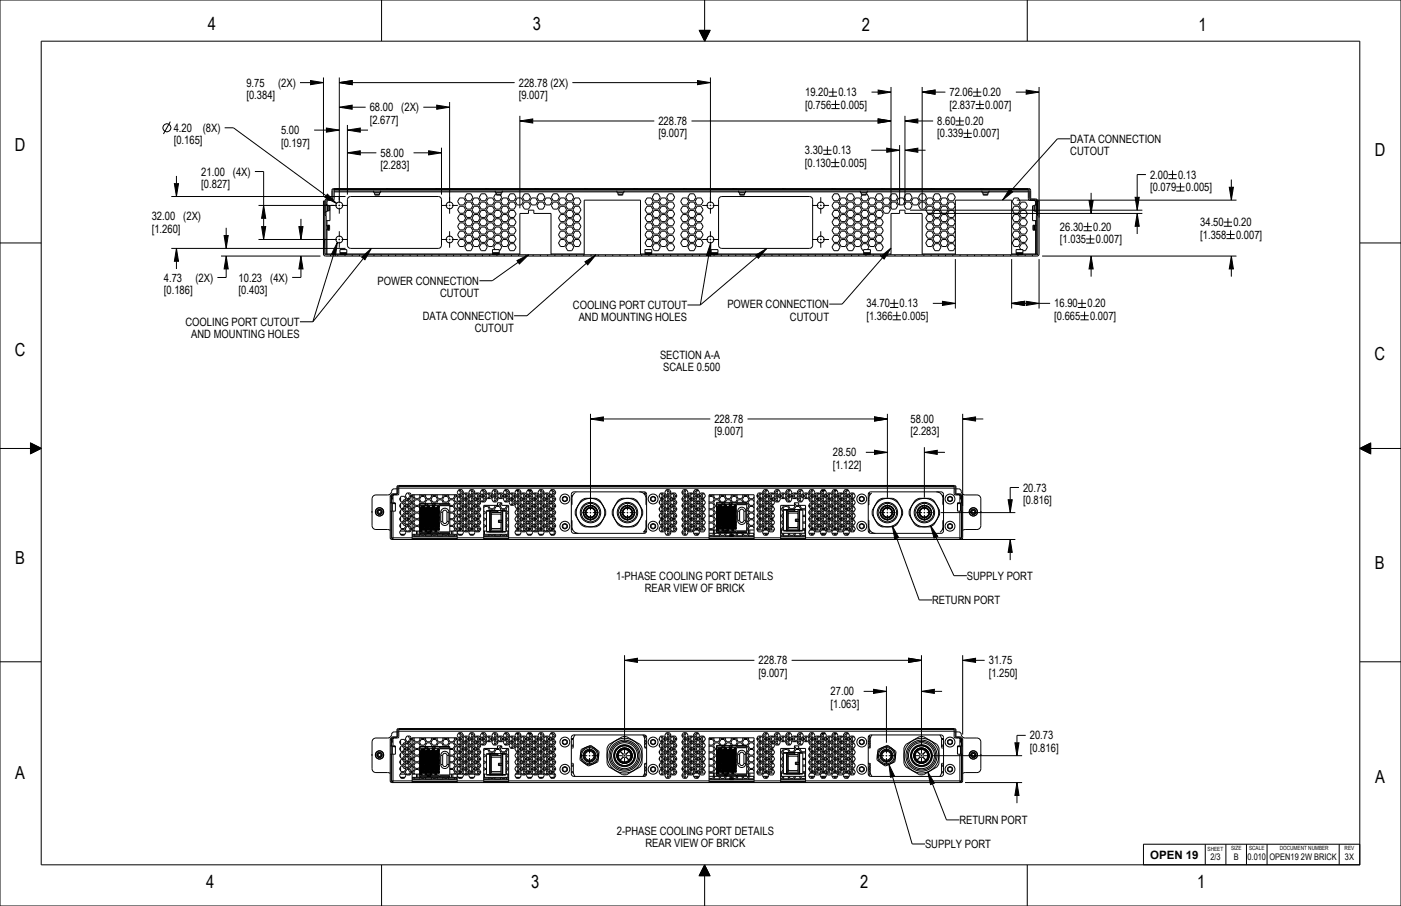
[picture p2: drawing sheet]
<svg xmlns="http://www.w3.org/2000/svg" width="432mm" height="279mm" viewBox="0 0 432 279" stroke-linecap="round" stroke-linejoin="round" font-family="sans-serif">
<defs><g id="words">
<g font-size="5.5">
<text x="64.1" y="9.4">4</text>
<text x="164.2" y="9.4">3</text>
<text x="265.6" y="9.4">2</text>
<text x="369.4" y="9.4">1</text>
<text x="4.6" y="46.7">D</text>
<text x="423.7" y="48">D</text>
<text x="4.6" y="109.8">C</text>
<text x="423.7" y="111.1">C</text>
<text x="4.6" y="174">B</text>
<text x="423.7" y="175.3">B</text>
<text x="4.7" y="240.3">A</text>
<text x="423.8" y="241.6">A</text>
<text x="63.6" y="273.9">4</text>
<text x="163.7" y="273.9">3</text>
<text x="265.1" y="273.9">2</text>
<text x="369" y="273.9">1</text>
</g>
<g font-size="3.5">
<text x="75.9" y="26.7">9.75</text>
<text x="85.7" y="26.7">(2X)</text>
<text x="159.9" y="26.7">228.78 (2X)</text>
<text x="248.1" y="29.7">19.20</text>
<text x="258.4" y="29.7">0.13</text>
<text x="292.6" y="29.7">72.06</text>
<text x="302.9" y="29.7">0.20</text>
<text x="75.9" y="30.6">[0.384]</text>
<text x="114" y="34.3">68.00 (2X)</text>
<text x="159.9" y="30.6">[9.007]</text>
<text x="248.1" y="33.5">[0.756</text>
<text x="259.2" y="33.5">0.005]</text>
<text x="292.6" y="33.5">[2.837</text>
<text x="303.7" y="33.5">0.007]</text>
<text x="53.6" y="40.7">4.20</text>
<text x="62.5" y="40.7">(8X)</text>
<text x="86.6" y="41.4">5.00</text>
<text x="114" y="38.1">[2.677]</text>
<text x="202.9" y="38.6">228.78</text>
<text x="288.9" y="38.6">8.60</text>
<text x="297.5" y="38.6">0.20</text>
<text x="53.6" y="44.5">[0.165]</text>
<text x="86.6" y="45.2">[0.197]</text>
<text x="202.9" y="42.4">[9.007]</text>
<text x="248.1" y="47.6">3.30</text>
<text x="256.7" y="47.6">0.13</text>
<text x="288.9" y="42.4">[0.339</text>
<text x="299.9" y="42.4">0.007]</text>
<text x="329.9" y="44.1">DATA CONNECTION</text>
<text x="329.9" y="47.9">CUTOUT</text>
<text x="117.3" y="48.4">58.00</text>
<text x="117.3" y="52.2">[2.283]</text>
<text x="248.1" y="51.4">[0.130</text>
<text x="259.1" y="51.4">0.005]</text>
<text x="62.1" y="54.2">21.00 (4X)</text>
<text x="62.1" y="58">[0.827]</text>
<text x="354.5" y="58.9">[0.079</text>
<text x="354.5" y="55.1">2.00</text>
<text x="363.1" y="55.1">0.13</text>
<text x="365.5" y="58.9">0.005]</text>
<text x="46.8" y="67.9">32.00 (2X)</text>
<text x="46.8" y="71.7">[1.260]</text>
<text x="326.7" y="71.2">26.30</text>
<text x="336.9" y="71.2">0.20</text>
<text x="369.9" y="69.8">34.50</text>
<text x="380.1" y="69.8">0.20</text>
<text x="326.7" y="75">[1.035</text>
<text x="337.7" y="75">0.007]</text>
<text x="369.9" y="73.6">[1.358</text>
<text x="381" y="73.6">0.007]</text>
<text x="50.5" y="86.8">4.73</text>
<text x="60.2" y="86.8">(2X)</text>
<text x="73.5" y="86.8">10.23 (4X)</text>
<text x="116.3" y="87.8">POWER CONNECTION</text>
<text x="50.5" y="90.7">[0.186]</text>
<text x="73.5" y="90.6">[0.403]</text>
<text x="135.6" y="91.7">CUTOUT</text>
<text x="176.6" y="95.3">COOLING PORT CUTOUT</text>
<text x="224.2" y="95">POWER CONNECTION</text>
<text x="267" y="94.8">34.70</text>
<text x="277.3" y="94.8">0.13</text>
<text x="324.9" y="94.8">16.90</text>
<text x="335.2" y="94.8">0.20</text>
<text x="57.1" y="100.5">COOLING PORT CUTOUT</text>
<text x="130.3" y="98.6">DATA CONNECTION</text>
<text x="178.4" y="99.1">AND MOUNTING HOLES</text>
<text x="243.4" y="98.9">CUTOUT</text>
<text x="267" y="98.6">[1.366</text>
<text x="278.1" y="98.6">0.005]</text>
<text x="324.9" y="98.6">[0.665</text>
<text x="336" y="98.6">0.007]</text>
<text x="58.9" y="104.3">AND MOUNTING HOLES</text>
<text x="146.3" y="102.5">CUTOUT</text>
<text x="203.4" y="110.7">SECTION A-A</text>
<text x="204.4" y="114.5">SCALE 0.500</text>
<text x="220.2" y="130.5">228.78</text>
<text x="280.6" y="130.5">58.00</text>
<text x="220.2" y="134.3">[9.007]</text>
<text x="280.6" y="134.3">[2.283]</text>
<text x="256.7" y="140.8">28.50</text>
<text x="256.7" y="144.6">[1.122]</text>
<text x="315.3" y="151.6">20.73</text>
<text x="315.3" y="155.4">[0.816]</text>
<text x="189.9" y="178.9">1-PHASE COOLING PORT DETAILS</text>
<text x="298" y="178.8">SUPPLY PORT</text>
<text x="198.7" y="182.7">REAR VIEW OF BRICK</text>
<text x="287.3" y="186.3">RETURN PORT</text>
<text x="233.8" y="204.9">228.78</text>
<text x="233.8" y="208.7">[9.007]</text>
<text x="304.7" y="204.9">31.75</text>
<text x="304.7" y="208.7">[1.250]</text>
<text x="256" y="214.5">27.00</text>
<text x="256" y="218.3">[1.063]</text>
<text x="317.4" y="228">20.73</text>
<text x="317.4" y="231.9">[0.816]</text>
<text x="190.1" y="257.4">2-PHASE COOLING PORT DETAILS</text>
<text x="295.7" y="254.1">RETURN PORT</text>
<text x="198.9" y="261.2">REAR VIEW OF BRICK</text>
<text x="285.1" y="261.5">SUPPLY PORT</text>
<text x="354.5" y="264.8">OPEN 19</text>
</g>
<g font-size="2.8">
<text x="373.1" y="265.2">2/3</text>
<text x="380.2" y="265.2">B</text>
<text x="384.5" y="265.2">0.010</text>
<text x="391.3" y="265.2">OPEN19 2W BRICK</text>
<text x="414.5" y="265.2">3X</text>
</g>
<g font-size="1.8">
<text x="372.2" y="262.3">SHEET</text>
<text x="379.4" y="262.3">SIZE</text>
<text x="385" y="262.3">SCALE</text>
<text x="394.4" y="262.3">DOCUMENT NUMBER</text>
<text x="414.4" y="262.3">REV</text>
</g>
</g></defs>
<g fill="none" stroke="#000" stroke-width=".31">
<path d="M0 0h431.8v279.4h-431.8zM117.6 0v12.7M215.5 9.4h3.3l-1.6 3.3zM217.2 0v12.7M316.6 0v12.7M52.5 37.5l-2.1 3.8M69.2 39.4h2.7l28.6 21M92.5 25.5h3.2M95.7 24.8l4 .7-4 .6zM99.7 23.9v36.5M100.6 39.5l4 .6-4 .7zM104.6 25.5l3.9-.7v1.3z"/>
<path d="M104.6 33.1l3.9-.7v1.3zM104.6 23.9v37.9M107.1 38.5v21.5M108.5 33.1h4.2M108.5 25.5h50.1M130.5 33.1h4.1M134.6 32.4l4 .7-4 .6zM138.6 31.5v30.3M160.2 37.3l4-.6v1.2zM160.2 35.7v28.5M164.2 37.3h37.5M176.4 25.5h38.6"/>
<path d="M213.1 37.3h57.5M215 24.8l4 .7-4 .6zM219 23.9v37.9M255.4 28.4h2.6M255.4 29.7h2.6M256.2 32.2h2.6M256.2 33.5h2.6M256.7 27.1v2.6M257.5 30.9v2.6M268.6 28.4h2M270.6 27.8l4 .6-4 .6zM270.6 36.7l4 .6-4 .6z"/>
<path d="M274.6 26.8v37.4M278.9 37.3l4-.6v1.2zM278.9 35.7v27.5M282.9 37.3h4.7M284.2 28.4l4-.6v1.2zM284.2 26.8v37.4M288.2 28.4h3.2M294.5 37.3h2.6M294.5 38.6h2.6M295.8 36v2.6M298.2 39.8v2.6M299.9 28.4h2.6"/>
<path d="M299.9 29.7h2.6M300.7 32.2h2.6M300.7 33.5h2.6M301.2 27.1v2.6M302 30.9v2.6M313.1 28.4h3.2M316.3 27.8l3.9 .6-3.9 .6zM320.2 26.8v40.3M53.7 56.6h1.3l-.6 4zM54.4 54.3v2.3M78.6 52.9h2.7v10.5M96.8 40.1h3.8"/>
<path d="M100.9 59.9l2.8 2.8-3.5-1.8zM103.8 58.1l1.1 .3M107.1 40.1l3.9-.6v1.3zM107.1 47.1l3.9-.6v1.3zM111 47.1h5M111 40.1h2.4M119 58.1l1.2 .3M127.5 47.1h4.6M132.1 46.5l4 .6-4 .7zM134.3 58.1l1.1 .3M136.1 45.5v14.5M149.6 58.1l1.1 .3"/>
<path d="M164.8 58.1l1.1 .3M180.1 58.1l1.1 .3M195.3 58.1l1.2 .3M210.6 58.1l1.1 .3M225.9 58.1l1.1 .3M241.1 58.1l1.1 .3M253.7 46.3h2.6M253.7 47.6h2.6M255 45.1v2.5M256.1 50.1h2.6M256.1 51.4h2.6M256.4 58.1l1.1 .3"/>
<path d="M257.4 48.9v2.5M268.5 46.3h4.8M271.6 58.1l1.1 .3M273.3 45.7l4 .6-4 .7zM277.3 44.7v18.5M278.9 46.3l4-.6v1.3zM282.9 46.3h2.4M286.9 58.1l1.1 .3M297 41.1h2.5M297 42.4h2.5M302.1 58.1l1.2 .3M336.3 59.5v2.4"/>
<path d="M353.2 53.8h-2.7v7.1M360.1 53.8h2.6M360.1 55.1h2.6M361.4 52.6v2.5M362.5 57.6h2.6M362.5 58.9h2.6M363.8 56.4v2.5M378.9 57.8h1.2l-.6 3.9zM379.5 55.4v2.4M0 74.9h12.7M52.8 76.6h53.7M52.8 60.6h53.7"/>
<path d="M54.4 76.6l.6 4h-1.3zM68.1 79h30.7M69.1 72.6h1.2l-.6 4zM69.7 79l.6 3.9h-1.2zM69.7 70.3v2.3M79.7 73.9h23.3M79.7 63.4h23.3M80.6 69.9h1.3l-.6 4zM81.3 63.4l.6 3.9h-1.3zM81.3 67.3v2.6M92.1 69.9h1.3l-.7 4zM92.7 79l.7 3.9h-1.3z"/>
<path d="M92.7 67.5v2.4M100.1 73.6l-.4 4.6M100.2 65.4h.3M100.6 61.4l1 .2M101.9 78.6v.4M104.1 78.6v.4M106.4 78.6l-.1 .4M108.6 78.6l-.1 .4M110.8 78.6v.4M113 78.6v.4M115.3 78.6l-.1 .4M117.5 78.6v.4"/>
<path d="M119.7 78.6v.4M122 78.6l-.1 .4M124.2 78.6v.4M126.4 78.6v.4M128.7 78.6l-.1 .4M130.9 78.6l-.1 .4M133.1 78.6v.4M135.3 78.6v.4M137.6 78.6l-.1 .4M139.8 78.6v.4M142 78.6v.4M144.3 78.6l-.1 .4"/>
<path d="M146.5 78.6v.4M148.7 78.6v.4M151 78.6l-.1 .4M153.2 78.6v.4M155.4 78.6v.4M157.6 78.6v.4M159.9 78.6l-.1 .4M162.1 78.6v.4M164.3 78.6v.4M166.6 78.6l-.1 .4M168.8 78.6v.4M171 78.6v.4"/>
<path d="M173.3 78.6l-.1 .4M175.5 78.6v.4M177.7 78.6v.4M179.9 78.6v.4M182.2 78.6l-.1 .4M184.4 78.6v.4M186.6 78.6v.4M188.9 78.6l-.1 .4M191.1 78.6v.4M193.3 78.6v.4M195.6 78.6l-.1 .4M197.8 78.6v.4"/>
<path d="M200 78.6v.4M202.2 78.6v.4M204.5 78.6l-.1 .4M206.7 78.6v.4M208.9 78.6v.4M211.2 78.6l-.1 .4M213.4 78.6v.4M215.6 78.6v.4M217.9 78.6l-.1 .4M220.1 78.6v.4M222.3 78.6v.4M224.6 78.6l-.1 .4"/>
<path d="M226.8 78.6l-.1 .4M229 78.6v.4M231.2 78.6v.4M233.5 78.6l-.1 .4M235.7 78.6v.4M237.9 78.6v.4M240.2 78.6l-.1 .4M242.4 78.6v.4M244.6 78.6v.4M246.9 78.6l-.1 .4M249.1 78.6l-.1 .4M251.3 78.6v.4"/>
<path d="M253.5 78.6v.4M255.8 78.6l-.1 .4M258 78.6v.4M260.2 78.6v.4M262.5 78.6l-.1 .4M264.7 78.6v.4M266.9 78.6v.4M269.2 78.6l-.1 .4M271.4 78.6v.4M273.6 78.6v.4M275.8 78.6v.4M278.1 78.6l-.1 .4"/>
<path d="M280.3 78.6v.4M280.5 64.8h71.6M282.5 78.6v.4M284.8 78.6l-.1 .4M285.8 65.8h66.3M287 78.6v.4M289.2 78.6v.4M291.5 78.6l-.1 .4M293.7 78.6v.4M294.4 79.9v15.2M295.9 78.6v.4M298.1 78.6v.4"/>
<path d="M300.4 78.6l-.1 .4M302.6 78.6v.4M304.8 78.6v.4M307.1 78.6l-.1 .4M309.3 78.6v.4M311.5 78.6v.4M311.8 79.9v15.2M313.4 61.7h67.7M313.8 78.6l-.1 .4M316 78.6v.4M318.2 78.6v.4M319.5 62.8l.3 .1"/>
<path d="M320.2 79.9v15.2M321.2 79h59.9M334 69.9h2.5M334 71.2h2.5M334.8 73.7h2.5M334.8 75h2.5M335.2 68.6v2.6M335.6 61.9h1.3l-.6 3.9zM336 72.4v2.6M336.3 79l.6 3.9h-1.3zM349.9 60.9h1.2l-.6 3.9zM350.5 65.8l.6 4h-1.2z"/>
<path d="M350.5 69.8v2.4M377.2 68.5h2.5M377.2 69.8h2.5M378 72.3h2.5M378 73.6h2.5M378.5 67.2v2.6M379.3 71v2.6M379.5 79l.6 3.9h-1.2zM419.2 74.9h12.6M54.4 80.6v2.4M69.7 82.9v2.7h-2.7M92.7 82.9v2.7h-2.6"/>
<path d="M274.3 93.6h2.6M274.3 94.8h2.6M275.1 97.4h2.6M275.1 98.6h2.6M275.6 92.3v2.5M276.4 96.1v2.5M287.5 93.6h3M290.5 92.9l3.9 .7-3.9 .6zM311.8 93.6l4-.7v1.3zM315.8 93.6h.5M316.3 92.9l3.9 .7-3.9 .6zM320.2 93.6h3.5"/>
<path d="M332.2 93.6h2.5M332.2 94.8h2.5M333 97.4h2.5M333 98.6h2.5M333.5 92.3v2.5M334.3 96.1v2.5M336.3 82.9v2.4M379.5 82.9v2.4M0 138.3h12.7M9.4 136.6l3.3 1.7-3.3 1.6zM182 129.2l4-.6v1.2zM182 127.6v28.2"/>
<path d="M186 129.2h32.9M230.4 129.2h39.1M266.9 139.5h2.6M269.5 138.9l4 .6-4 .6zM269.5 128.6l4 .6-4 .6zM273.5 127.6v25.9M284.9 139.5l4-.6v1.2zM284.9 137.9v15.5M288.9 139.5h2.4M296.7 129.2l4-.6v1.2zM296.7 127.6v28.4M300.7 129.2h2.4"/>
<path d="M419.1 138.3l3.3-1.7v3.3zM419.2 138.3h12.6M289.9 158.1h23M310.7 154.1h1.3l-.7 4zM314 150.3h-2.7v3.8M296.1 166.4h16.8M311.3 166.4l.7 3.9h-1.3zM311.3 170.3v2.4M0 204.1h12.7M192.5 203.6l4-.6v1.3zM192.5 202.1v26.3M196.5 203.6h36"/>
<path d="M244 203.6h36M266.2 213.2h3M269.2 212.6l4 .6-4 .6zM273.2 211.6v17.5M280 203l4 .6-4 .7zM284 213.2l4-.6v1.2zM284 202.1v27.7M288 213.2h2.4M296.7 203.6l4-.6v1.3zM296.7 202.1v24.4M300.7 203.6h2.8M419.2 204.1h12.6"/>
<path d="M287.6 233h27.4M312.8 229.1h1.3l-.7 3.9zM316.1 226.8h-2.7v2.3M297.4 241.3h17.6M313.4 241.3l.7 4h-1.3zM313.4 245.3v2.4M117.6 266.7v12.7M217.2 266.8l1.6 3.3h-3.3zM217.2 266.7v12.7M316.6 266.7v12.7M352.4 260.3h66.8M352.4 260.3v6.4"/>
<path d="M371.5 260.3v6.4M377.8 260.3v6.4M384.2 260.3v6.4M390.5 260.3v6.4M412.7 260.3v6.4M419.1 266.7v-254h-406.4v254h406.5"/>
<circle cx="51.4" cy="39.4" r="1.25"/>
</g>
<g fill="#000">
<path d="M215.5 9.4h3.3l-1.6 3.3zM95.7 24.8l4 .7-4 .6zM104.6 25.5l3.9-.7v1.3zM104.6 33.1l3.9-.7v1.3zM134.6 32.4l4 .7-4 .6zM160.2 37.3l4-.6v1.2zM215 24.8l4 .7-4 .6zM270.6 27.8l4 .6-4 .6zM270.6 36.7l4 .6-4 .6zM278.9 37.3l4-.6v1.2zM284.2 28.4l4-.6v1.2zM316.3 27.8l3.9 .6-3.9 .6z"/>
<path d="M100.6 39.5l4 .6-4 .7zM107.1 40.1l3.9-.6v1.3zM107.1 47.1l3.9-.6v1.3zM132.1 46.5l4 .6-4 .7zM273.3 45.7l4 .6-4 .7zM278.9 46.3l4-.6v1.3zM53.7 56.6h1.3l-.6 4zM54.4 76.6l.6 4h-1.3zM69.1 72.6h1.2l-.6 4zM69.7 79l.6 3.9h-1.2zM81.3 63.4l.6 3.9h-1.3zM80.6 69.9h1.3l-.6 4z"/>
<path d="M92.7 79l.7 3.9h-1.3zM92.1 69.9h1.3l-.7 4zM100.9 59.9l2.8 2.8-3.5-1.8zM335.6 61.9h1.3l-.6 3.9zM336.3 79l.6 3.9h-1.3zM349.9 60.9h1.2l-.6 3.9zM350.5 65.8l.6 4h-1.2zM378.9 57.8h1.2l-.6 3.9zM379.5 79l.6 3.9h-1.2zM290.5 92.9l3.9 .7-3.9 .6zM311.8 93.6l4-.7v1.3zM316.3 92.9l3.9 .7-3.9 .6z"/>
<path d="M9.4 136.6l3.3 1.7-3.3 1.6zM182 129.2l4-.6v1.2zM269.5 138.9l4 .6-4 .6zM269.5 128.6l4 .6-4 .6zM284.9 139.5l4-.6v1.2zM296.7 129.2l4-.6v1.2zM419.1 138.3l3.3-1.7v3.3zM310.7 154.1h1.3l-.7 4zM311.3 166.4l.7 3.9h-1.3zM192.5 203.6l4-.6v1.3zM269.2 212.6l4 .6-4 .6zM284 213.2l4-.6v1.2z"/>
<path d="M280 203l4 .6-4 .7zM296.7 203.6l4-.6v1.3zM312.8 229.1h1.3l-.7 3.9zM313.4 241.3l.7 4h-1.3zM217.2 266.8l1.6 3.3h-3.3z"/>
</g>
<!-- layer: 02__ASM_ALL_AXES -->
<g fill="none" stroke="#000" stroke-width=".31">
<path d="M102 73.9h1.9M102 63.4h1.9M104.3 73.9h.5M104.3 63.4h.5M104.6 60.8v1.8M104.6 63.1v.5M104.6 64.1v1.8M104.6 71.3v1.8M104.6 73.6v.5M104.6 74.6v1.8M105.3 73.9h1.8M105.3 63.4h1.8"/>
<path d="M136 73.9h1.9M136 63.4h1.9M138.3 73.9h.5M138.3 63.4h.5M138.6 60.8v1.8M138.6 63.1v.5M138.6 64.1v1.8M138.6 71.3v1.8M138.6 73.6v.5M138.6 74.6v1.8M139.3 73.9h1.8M139.3 63.4h1.8"/>
<path d="M216.4 73.9h1.9M216.4 63.4h1.9M218.7 73.9h.5M218.7 63.4h.5M219 60.8v1.8M219 63.1v.5M219 64.1v1.8M219 71.3v1.8M219 73.6v.5M219 74.6v1.8M219.7 73.9h1.8M219.7 63.4h1.8"/>
<path d="M250.4 73.9h1.9M250.4 63.4h1.9M252.7 73.9h.5M252.7 63.4h.5M253 60.8v1.8M253 63.1v.5M253 64.1v1.8M253 71.3v1.8M253 73.6v.5M253 74.6v1.8M253.7 73.9h1.8M253.7 63.4h1.8"/>
<path d="M179.5 158.1h1.8M181.8 158.1h.4M182 155.5v1.9M182 157.8v.5M182 158.8v1.8M182.7 158.1h1.8M190.9 158.1h1.8M193.2 158.1h.4M193.4 155.5v1.9M193.4 157.8v.5M193.4 158.8v1.8M194.1 158.1h1.8"/>
<path d="M271 158.1h1.8M273.3 158.1h.4M273.5 155.5v1.9M273.5 157.8v.5M273.5 158.8v1.8M274.2 158.1h1.8M282.4 158.1h1.8M284.7 158.1h.4M284.9 155.5v1.9M284.9 157.8v.5M284.9 158.8v1.8M285.6 158.1h1.8"/>
<path d="M179.2 233h1.8M181.5 233h.4M181.7 230.5v1.8M181.7 232.8v.5M181.7 233.7v1.9M182.4 233h1.8M190 233h1.8M192.3 233h.4M192.5 230.5v1.8M192.5 232.8v.5M192.5 233.7v1.9M193.2 233h1.8"/>
<path d="M270.7 233h1.8M273 233h.4M273.2 230.5v1.8M273.2 232.8v.5M273.2 233.7v1.9M273.9 233h1.8M281.5 233h1.8M283.8 233h.4M284 230.5v1.8M284 232.8v.5M284 233.7v1.9M284.7 233h1.8"/>
</g>
<!-- layer: COMPONENTS -->
<g fill="none" stroke="#000" stroke-width=".31">
<path d="M129.3 155.2h9.3v9.4h-9.3zM129.3 155.5h.3v.2h1.3M129.3 156h1.6M129.5 158.1l.1 .2M129.5 156.7v1.4M129.5 158.5v1.5M129.5 158.5h.1M129.5 158.1h.1M129.5 156.7h.1M129.6 158.1v.1M129.6 156.7v1.4M129.6 158.5v1.5"/>
<path d="M129.6 158.5h.1M129.6 158.2h.1M129.6 156.6v.1M129.6 158.4l-.1 .1M129.6 156.5l-.1 .2M129.6 156.6h.1M129.6 156.5v.1M129.6 158.2v.3M129.6 158.5h.4M129.6 158.3h.5M129.6 158.2h.4M129.6 156.6h.4"/>
<path d="M129.6 156.5h.5M129.7 159.9v.1M129.7 158v.1M129.7 156.8l.2 .1M129.7 158l.3 .1M129.7 156.7v.1M129.7 159.9h.1M129.7 156.8v1.2M129.7 158.7v1.2M129.7 158.6l.1 .2M129.7 158.6v.1M129.7 156.7h.1"/>
<path d="M129.7 156.7v1.4M129.7 158.6v1.4M129.7 160l.3 .1M129.7 158.6h.3M129.7 158.1h.3M129.8 156.8v.1M129.8 156.1l.2 .2h-.3zM129.8 156.9v.3M129.8 157.6v.3M129.8 158.8v.3M129.8 159.5v.3M129.8 157.9h.1"/>
<path d="M129.8 159.8v.1M129.8 157.2l.3 .1M129.8 159.1l.3 .1M129.8 159.8h.1M129.8 159.5h.1M129.8 159.1h.1M129.8 158.8h.1M129.8 157.6h.1M129.8 157.2h.1M129.8 156.9h.1M129.9 156.9v.3M129.9 157.6v.3"/>
<path d="M129.9 158.8v.3M129.9 159.5v.3M129.9 159.1l.2 .1M129.9 157.2l.2 .1M129.9 159.8l-.2 .1M130 156.6l-.3 .1M130 158.1v.1M130 158.5v.1M130 158.6h.1M130 158.2l.1 .1M130 158.7l-.1 .1M130 158.6l-.3 .1"/>
<path d="M130.1 156.5v.8M130.1 157.5v1.7M130.1 159.3v1.8M130.1 156.5l-.1 .1M130.1 158.4l-.1 .1M130.1 159.3l-.3 .2M130.1 157.5l-.3 .1M130.1 157.5l-.2 .1M130.1 159.3l-.2 .2M130.2 159.6h.6M130.2 157.7l.2 .2M130.2 156.2v1.5"/>
<path d="M130.2 158.1v1.5M130.2 160v1.4M130.2 160h.1M130.2 159.6h.1M130.2 158.1h.1M130.2 157.7h.1M130.2 156.2h.1M130.3 159.6h.1M130.3 157.7l.1 .1M130.3 156.2v1.5M130.3 158.1v1.5M130.3 160v1.4"/>
<path d="M130.3 159.9v.1M130.3 158v.1M130.4 159.9h-.1M130.4 157.9l-.2 .2M130.4 158h-.1M130.4 156l-.2 .2M130.4 156.1l-.1 .1M130.4 156v.1M130.4 157.8v.2M130.4 159.6v.3M130.4 159.9h.4M130.4 159.6h.4"/>
<path d="M130.4 158h.4M130.4 157.9h.5M130.4 157.8h.4M130.4 156.1h.4M130.4 156h.5M130.4 159.4l.1 .1M130.4 157.6h.1M130.4 156.3l.4 .1M130.4 158.2h.1M130.5 157.6h.1M130.5 156.3l-.1 1.3M130.5 158.2l-.1 1.2"/>
<path d="M130.5 156.3h.1M130.5 158.1l-.1 .1M130.5 158.2h.1M130.5 156.3h-.1M130.5 156.3v1.3M130.5 158.1v1.4M130.5 158.1l.3 .1h-.4M130.5 156.3h.3M130.5 156.4l.1 .1M130.6 156.5v.3M130.6 157.2v.3M130.6 158.3v.3"/>
<path d="M130.6 159v.3M130.6 157.5l-.1 .1M130.6 159.3l-.1 .1M130.6 156.8l.3 .1M130.6 158.6l.3 .2M130.6 159.3h.1M130.6 159h.1M130.6 158.6h.1M130.6 158.3h.1M130.6 157.5h.1M130.6 157.2h.1M130.6 156.7h.1"/>
<path d="M130.6 156.5h.1M130.7 156.5v.2M130.7 157.2v.3M130.7 158.3v.3M130.7 159v.3M130.7 158.6l.2 .2M130.7 156.7l.2 .2M130.7 159.3l.1 .1M130.7 157.5l.1 .1M130.8 156.1v.3M130.8 158v.2M130.8 159.9v.2"/>
<path d="M130.8 156.3h.1M130.8 159.9l-.6 .1M130.8 157.8l.1 .1M130.8 157.6v.2M130.8 159.4v.2M130.8 158.2l-.2 .1M130.8 156.4l-.1 .1M130.8 157.6h.1M130.8 158.2l-.1 .1M130.8 159.5h.1M130.8 159.5h-.3M130.8 159.4h-.4"/>
<path d="M130.8 157.6h-.3M130.8 157.6h-.4M130.9 156v.9M130.9 157v1.8M130.9 158.9v1.7M130.9 156l-.1 .1M130.9 157.9l-.1 .1M130.9 158.9l-.3 .1M130.9 157l-.3 .2M130.9 157l-.2 .2M130.9 158.9l-.2 .1M130.9 155.9h1"/>
<path d="M130.9 155.9v-.4h1v.4M131 158.1l.2 .2M131 156.7v1.4M131 158.5v1.5M131 158.5h.1M131 158.1h.1M131 156.7h.1M131.1 158.1l.1 .1M131.1 156.7v1.4M131.1 158.5v1.5M131.1 155.8v.2M131.1 156h-.1"/>
<path d="M131.1 156h.6M131.1 155.8l-.2 .1M131.1 155.5v.3M131.1 155.8h.1M131.1 155.8h.6M131.2 158.4l-.2 .1M131.2 158.5h-.1M131.2 156.5l-.2 .2M131.2 156.6l-.1 .1M131.2 156.5v.1M131.2 158.2v.3M131.2 158.5h.3"/>
<path d="M131.2 158.3h.4M131.2 158.2h.3M131.2 156.6h.3M131.2 156.5h.4M131.2 159.9l.1 .1M131.2 158l.1 .1M131.2 158l.3 .1h-.2M131.2 156.8h.3M131.2 156.7v.1M131.2 159.9h.1M131.2 156.8v1.2M131.2 158.7v1.2"/>
<path d="M131.2 158.6l.1 .2M131.2 158.6v.1M131.3 158.6l-.1 .1M131.3 156.7h-.1M131.3 156.7v1.4M131.3 158.6v1.4M131.3 158.6h.2M131.3 156.7h.2M131.3 156.8v.1M131.3 156.9v.3M131.3 157.6v.3M131.3 158.8v.3"/>
<path d="M131.3 159.5v.3M131.3 157.9l.2 .1M131.3 159.8v.1M131.3 157.2l.3 .1M131.3 159.1l.3 .1M131.3 159.8h.2M131.3 159.5h.1M131.3 159.1h.1M131.3 158.8h.2M131.3 157.9h.2M131.3 157.6h.1M131.3 157.2h.1"/>
<path d="M131.3 156.9h.2M131.4 156.9v.3M131.4 157.6v.3M131.4 158.8v.3M131.4 159.5v.3M131.4 159.1l.2 .1M131.4 157.2l.2 .1M131.5 159.8v.1M131.5 157.9v.1M131.5 156.6v.2M131.5 158.5v.2M131.5 156.7h.1"/>
<path d="M131.5 158.2l.1 .1M131.5 158v.2M131.5 159.9v.2M131.5 156.8v.1M131.5 158.7v.1M131.5 159.9v.1M131.5 159.9l-.2 .1M131.5 159.9h-.3M131.5 158.6l-.3 .1M131.6 156.5v.8M131.6 157.5v1.7M131.6 159.3v1.8"/>
<path d="M131.6 156.5l-.1 .1M131.6 158.4l-.1 .1M131.6 159.3l-.3 .2M131.6 157.5l-.3 .1M131.6 157.5l-.2 .1M131.6 159.3l-.2 .2M131.7 155.5v.3M131.7 155.8h.1M131.7 155.8v.2M131.7 156h.1M131.7 155.8l.2 .1M131.7 159.6h.6"/>
<path d="M131.7 157.7l.2 .2M131.7 156.2v1.5M131.7 158.1v1.5M131.7 160v1.4M131.7 160h.1M131.7 159.6h.1M131.7 158.1h.1M131.7 157.7h.1M131.7 156.2h.1M131.8 159.6h.1M131.8 157.7h.1M131.8 156.2v1.5"/>
<path d="M131.8 158.1v1.5M131.8 160v1.4M131.9 157.7v.1M131.9 156.2h-.1M131.9 156h1.3M131.9 155.7h1.3M131.9 159.9l-.1 .1M131.9 157.9l-.2 .2M131.9 158l-.1 .1M131.9 156l-.2 .2M131.9 156.1v.1M131.9 156v.1"/>
<path d="M131.9 157.8v.2M131.9 159.6v.3M131.9 159.9h.4M131.9 159.6h.4M131.9 158h.4M131.9 157.9h.5M131.9 157.8h.4M131.9 156.1h.4M131.9 156h.5M131.9 159.4l.1 .1M131.9 157.6h.1M131.9 156.3v1.3"/>
<path d="M131.9 158.2v1.2M131.9 156.3l.4 .1M132 158.2h-.1M132 156.3h-.1M132 159.4v.1M132 157.6h.1M132 157.1v.5M132 159v.5M132 159h.2M132 157.1l.2 .1M132 156.8l.4 .1M132 158.7l.4 .1"/>
<path d="M132 156.3h.1M132 158.1v.1M132 158.2h.1M132 156.3v.5M132 158.1v.6M132 158.1l.3 .1h-.4M132 156.3h.3M132 158.2v1.2l.2-.1M132 158.2l.2 .1M132 158.2h.3M132.2 156.5v.2M132.2 157.2v.3"/>
<path d="M132.2 158.3v.3M132.2 159v.3M132.2 156.7l-.2 .1M132.2 158.6l-.2 .1M132.2 158.6l.2 .2M132.2 156.7l.2 .2M132.2 156.5l-.2-.1v1.2l.2-.1M132.2 159.3l.1 .1M132.2 157.5l.1 .1M132.3 156.1v.3M132.3 158v.2M132.3 159.9v.2"/>
<path d="M132.3 156.3h.1M132.3 159.9l-.6 .1M132.3 157.8l.1 .1M132.3 157.6v.2M132.3 159.4v.2M132.3 156.4l-.1 .1M132.3 157.6h.1M132.3 158.2l-.1 .1M132.3 159.5h.1M132.3 159.5h-.3M132.3 159.4h-.4M132.3 157.6h-.3"/>
<path d="M132.3 157.6h-.4M132.4 156v.9M132.4 157v1.8M132.4 158.9v1.7M132.4 156l-.1 .1M132.4 157.9l-.1 .1M132.4 157l-.2 .2M132.4 158.9l-.2 .1M132.4 157l-.4 .1M132.4 158.9l-.4 .1M132.5 158.1l.2 .2M132.5 156.7v1.4"/>
<path d="M132.5 158.5v1.5M132.5 158.5h.1M132.5 158.1h.1M132.5 156.7h.1M132.6 158.1l.1 .1M132.6 156.7v1.4M132.6 158.5v1.5M132.7 158.4l-.2 .1M132.7 158.5h-.1M132.7 156.5l-.2 .2M132.7 156.6l-.1 .1M132.7 156.5v.1"/>
<path d="M132.7 158.2v.3M132.7 158.5h.3M132.7 158.3h.4M132.7 158.2h.3M132.7 156.6h.3M132.7 156.5h.4M132.7 159.9l.1 .1M132.7 158l.1 .1M132.7 156.8v1.2M132.7 158.7v1.2M132.7 158l.4 .1h-.3M132.7 156.8h.4"/>
<path d="M132.7 158.6v.1M132.7 156.7v.1M132.7 159.1l.1 .1M132.7 157.3h.1M132.7 159.4h.1M132.7 159.1h.1M132.8 156.7l.1 .2M132.8 158.6h-.1M132.8 158.6h.1M132.8 156.7h-.1M132.8 156.7l-.1 .6M132.8 158.6l-.1 .5"/>
<path d="M132.8 158.6h.3M132.8 156.7h.3M132.8 157.5v.6M132.8 159.4v.6M132.8 158.7l.1 .1M132.8 159.4l.1 .1M132.8 157.5l.1 .1M132.8 157.3l-.1 .2M132.8 159.2v.1M132.8 159.3l-.1 .1M132.8 159.3h.3M132.8 159.2h.3"/>
<path d="M132.8 157.3h.3M132.9 159.8l-.1 .1M132.9 156.9v.3M132.9 157.6v.3M132.9 158.8v.3M132.9 159.5v.3M132.9 157.9l.2 .1M132.9 157.2l-.1 .1M132.9 159.1h-.1M132.9 159.8h.1M132.9 159.5h.1M132.9 159.1h.1"/>
<path d="M132.9 158.8h.1M132.9 157.9h.1M132.9 157.6h.1M132.9 157.2h.1M132.9 156.9h.1M133 156.9v.3M133 157.6v.3M133 158.8v.3M133 159.5v.3M133 159.1l.1 .1M133 157.2l.1 .1M133 159.8l.1 .1"/>
<path d="M133 157.9l.1 .1M133 156.6l.1 .2M133 158.5l.1 .2M133 156.7h.1M133 158.2l.1 .1M133.1 158l-.1 .2M133.1 159.9l-.1 .2M133.1 156.8l-.1 .1M133.1 158.7l-.1 .1M133.1 159.9l-.1 .1M133.1 159.9l-.3 .1M133.1 159.9h-.4"/>
<path d="M133.1 158.6l-.4 .1M133.1 156.5v.8M133.1 157.5v1.7M133.1 159.3v1.8M133.1 156.5l-.1 .1M133.1 158.4l-.1 .1M133.1 157.5l-.1 .1M133.1 159.3l-.1 .2M133.1 157.5h-.4M133.2 155.9l.1 .1M133.2 155.9v-.4h1v.4M133.3 159.6h.5"/>
<path d="M133.3 157.7l.1 .2M133.3 156.2v1.5M133.3 158.1v1.5M133.3 160v1.4M133.3 160h.1M133.3 159.6h.1M133.3 158.1h.1M133.3 157.7h.1M133.3 156.2h.1M133.3 156h.8M133.4 159.6h.1M133.4 157.7h.1"/>
<path d="M133.4 156.2v1.5M133.4 158.1v1.5M133.4 160v1.4M133.4 155.8v.2M133.4 156h-.1M133.4 156h.6M133.4 155.8l-.2 .1M133.4 157.7v.1M133.4 156.2h.1M133.4 155.5v.3M133.4 155.8h.1M133.4 155.8h.6"/>
<path d="M133.4 159.9v.1M133.4 157.9l-.1 .2M133.4 158v.1M133.4 156.1l-.1 .1M133.4 156.1v.1M133.4 157.8v.2M133.4 159.6v.3M133.4 159.9h.4M133.4 159.6h.4M133.4 158h.4M133.4 157.9h.5M133.4 157.8h.4"/>
<path d="M133.4 156.1h.4M133.5 159.4v.1M133.5 157.6h.1M133.5 156.3v1.3M133.5 158.2v1.2M133.5 156.3l.3 .1M133.5 158.2h.1M133.5 158.7l.1 .2M133.5 156.8l.1 .1M133.5 159h.1M133.5 158.7l.4 .1M133.5 157.1h.1"/>
<path d="M133.5 156.8h.1M133.5 156.3h.1M133.5 158.1v.1M133.5 156.3v.5M133.5 158.1v.6M133.5 158.1l.3 .1h-.3M133.5 156.3h.3M133.6 157.1l-.1 .5M133.6 159l-.1 .5M133.6 156.4v.1M133.6 159h.1M133.6 157.1v.1"/>
<path d="M133.6 156.9v.1M133.6 157l-.1 .1M133.6 158.9l-.1 .1M133.6 158.9h.3M133.6 157h.3M133.6 156.9h.3M133.6 159.3l-.1 .2M133.6 157.5l-.1 .1M133.6 156.5v.3M133.6 157.2v.3M133.6 158.3v.3M133.6 159v.3"/>
<path d="M133.6 156.8h.1M133.6 158.6v.1M133.6 159.3h.1M133.6 158.6h.1M133.6 158.3h.1M133.6 157.5h.1M133.6 157.2h.1M133.6 156.7h.1M133.6 156.5h.1M133.7 156.5v.2M133.7 157.2v.3M133.7 158.3v.3"/>
<path d="M133.7 159v.3M133.7 158.6l.2 .2M133.7 156.7l.2 .2M133.7 159.3l.1 .1M133.7 157.5l.1 .1M133.8 156.1v.3M133.8 158v.2M133.8 159.9v.2M133.8 156.3h.1M133.8 159.9l-.5 .1M133.8 156.1l.1 .8M133.8 157.8l.1 .1"/>
<path d="M133.8 157.6v.2M133.8 159.4v.2M133.8 156.4l-.1 .1M133.8 158.2l-.2 .1M133.8 157.6h.1M133.8 158.2l-.1 .1M133.8 159.5h.1M133.8 159.5h-.3M133.8 159.4h-.3M133.8 157.6h-.3M133.9 157v1.8M133.9 158.9v1.7"/>
<path d="M133.9 157.9l-.1 .1M133.9 157l-.2 .2M133.9 158.9l-.2 .1M134 155.5v.5M134 155.8h.1M134 156h.1M134 155.8l.2 .1M134 158.1l.2 .2M134 156.7v1.4M134 158.5v1.5M134 158.5h.1M134 158.1h.1"/>
<path d="M134 156.7h.1M134.1 158.1l.1 .1M134.1 156.7v1.4M134.1 158.5v1.5M134.2 156h4.4M134.2 155.9l-.1 .1M134.2 158.4l-.2 .1M134.2 158.5h-.1M134.2 156.5l-.2 .2M134.2 156.6l-.1 .1M134.2 156.5v.1M134.2 158.2v.3"/>
<path d="M134.2 158.5h.4M134.2 158.3h.5M134.2 158.2h.4M134.2 156.6h.4M134.2 156.5h.5M134.2 159.9l.1 .1M134.2 158l.1 .1M134.2 158l.4 .1M134.2 156.8h.4M134.3 159.9h.1M134.3 158v.1M134.3 156.8l-.1 1.2"/>
<path d="M134.3 158.7l-.1 1.2M134.3 158.6v.1M134.3 156.7v.1M134.3 158.6l-.1 .1M134.3 158.6h.1M134.3 156.7l-.1 .1M134.3 156.7h.1M134.3 156.7v1.4M134.3 158.6v1.4M134.3 158.6h.3M134.3 158.1h.3M134.3 156.7h.3"/>
<path d="M134.3 158.7l.1 .1M134.3 156.8l.1 .1M134.4 156.9v.3M134.4 157.6v.3M134.4 158.8v.3M134.4 159.5v.3M134.4 157.9l.2 .1M134.4 159.8l-.1 .1M134.4 159.8l.2 .1M134.4 157.2l.3 .1M134.4 159.1l.3 .1M134.4 159.5h.1"/>
<path d="M134.4 159.1h.1M134.4 157.6h.1M134.4 157.2h.1M134.5 156.9v.3M134.5 157.6v.3M134.5 158.8v.3M134.5 159.5v.3M134.5 159.1l.2 .1M134.5 157.2l.2 .1M134.6 156.6v.1M134.6 158.1v.1M134.6 158.5v.1"/>
<path d="M134.6 158.6h.1M134.6 158.2l.1 .1M134.6 159.9v.2M134.6 156.7v.1M134.6 158v.1M134.6 158.6v.1M134.6 159.9h.1M134.6 156.8l-.2 .1M134.6 158.1h.1M134.6 158.7l-.2 .1M134.6 159.9l-.3 .1M134.6 159.9h-.4"/>
<path d="M134.6 158.6l-.4 .1M134.7 156.5v.8M134.7 157.5v1.7M134.7 159.3v1.8M134.7 156.5l-.1 .1M134.7 158.4l-.1 .1M134.7 159.3l-.3 .2M134.7 157.5l-.3 .1M134.7 157.5l-.2 .1M134.7 159.3l-.2 .2M134.8 159.6h.5M134.8 157.7l.2 .2"/>
<path d="M134.8 156.2v1.5M134.8 158.1v1.5M134.8 160v1.4M134.8 160h.1M134.8 159.6h.1M134.8 158.1h.1M134.8 157.7h.1M134.8 156.2h.1M134.9 159.6h.1M134.9 157.7l.1 .1M134.9 156.2v1.5M134.9 158.1v1.5"/>
<path d="M134.9 160v1.4M134.9 159.9v.1M134.9 158v.1M135 159.9h-.1M135 157.9l-.2 .2M135 158h-.1M135 156l-.2 .2M135 156.1l-.1 .1M135 156v.1M135 157.8v.2M135 159.6v.3M135 159.9h.3"/>
<path d="M135 159.6h.3M135 158h.3M135 157.9h.4M135 157.8h.3M135 156.1h.3M135 156h.4M135 159.4l.1 .1M135 157.6h.1M135 156.3l.3 .1M135 158.2h.1M135 156.3v1.3M135 158.2v1.2"/>
<path d="M135 156.3h.1M135.1 158.1l-.1 .1M135.1 158.2h-.1M135.1 156.3h-.1M135.1 156.3v1.3M135.1 158.1v1.4M135.1 158.1h.2M135.1 156.3h.2M135.1 156.4v.1M135.1 156.5v.3M135.1 157.2v.3M135.1 158.3v.3"/>
<path d="M135.1 159v.3M135.1 157.5v.1M135.1 159.3v.1M135.1 156.8l.3 .1M135.1 158.6l.3 .2M135.1 159.3h.2M135.1 159h.1M135.1 158.6h.1M135.1 158.3h.2M135.1 157.5h.2M135.1 157.2h.1M135.1 156.7h.1"/>
<path d="M135.1 156.5h.2M135.2 156.5v.2M135.2 157.2v.3M135.2 158.3v.3M135.2 159v.3M135.2 158.6l.2 .2M135.2 156.7l.2 .2M135.3 159.3v.1M135.3 157.5v.1M135.3 156.1v.2M135.3 158v.1M135.3 159.9v.2"/>
<path d="M135.3 158.1v.1M135.3 159.9l-.5 .1M135.3 157.8l.1 .1M135.3 157.6v.2M135.3 159.5v.1M135.3 156.3v.1M135.3 157.6h.1M135.3 158.2h.1M135.3 159.4v.1M135.3 158.2l-.2 .1M135.3 156.4v.1M135.3 158.2v.1"/>
<path d="M135.3 159.5h-.2M135.3 159.4h-.3M135.3 158.2h-.3M135.3 157.6h-.2M135.3 157.6h-.3M135.4 156v.9M135.4 157v1.8M135.4 158.9v1.7M135.4 156l-.1 .1M135.4 157.9l-.1 .1M135.4 158.9l-.3 .1M135.4 157l-.3 .2"/>
<path d="M135.4 157l-.2 .2M135.4 158.9l-.2 .1M135.6 155.7h2.8M135.8 158a1.26 1.26 0 0 1 1.3-1.3 1.26 1.26 0 0 1 1.3 1.3M135.8 158v2.8M135.8 158h.6M136.4 158a.66 .66 0 0 1 .7-.7 .66 .66 0 0 1 .7 .7M136.4 158v2.8M137.8 158v2.8M137.8 158h.6M138.4 158v2.8M138.6 155.5h-.2v.2h-2.8v-.2h-.2v.2h-1.2"/>
<path d="M149.9 157.7l.2-.2h5.6l.2 .2M149.9 157.7v6.2M149.9 157.7h1.1M151 157.7v6.2M151.1 157.5l-.2 .2v6.2l.2 .1M151.1 157.5l-.1 .2M151.1 157.5h2M151.1 157.7v6.2M151.1 157.7l.3 .3v5.6l-.3 .3M151.1 157.7h2M151.4 158.8l.1-.3h2.8l.1 .3M151.4 158.1h3"/>
<path d="M153.1 157.5v.2M153.1 157.7l.4 .3M153.3 157.5h-.2M153.5 157.5v.6M154.4 157.5v2.9M154.5 157.5h.2M154.7 157.5h.1M154.7 157.5l.2 .2M154.9 157.7v6.2M154.9 157.7h1M155.9 157.7v6.2M177.2 152l-.6 .6a4 4 0 0 0-.3 2.9l-.2 .2"/>
<path d="M197.1 151.7a2 2 0 0 1 2 2v1.8l.2 .2M203.1 152.9l.2 .3M203.3 154.6v.7M203.3 156.7v.6M203.3 158.7v.7M220.8 154.9h9.3v9.3h-9.3zM220.8 155.6h1.6M220.8 155.1h.3v.3h1.3M221 159.7l.1 .2M221 157.8l.5 .1M221 159.7h.1M221 158.2h.1"/>
<path d="M221 157.8h.1M221 156.3h.1M221 156.3v1.5M221 158.2v1.5M221.1 159.7v.1M221.1 157.8v.1M221.1 156.3v1.5M221.1 158.2v1.5M221.1 158.2h.1M221.1 159.9l-.1 .2M221.1 158.1v.1M221.1 156.2l-.1 .1"/>
<path d="M221.1 156.3h.1M221.1 159.9h.5M221.1 159.8h.4M221.1 158.1h.4M221.1 157.9h.4M221.1 156.3h.4M221.1 156.2h.5M221.1 156.2v.1M221.1 157.9v.2M221.1 159.8v.2M221.2 159.6h.1M221.2 157.7l.1 .1"/>
<path d="M221.2 158.3l.3 .1M221.2 156.5h.3M221.2 157.7h.3M221.2 156.5v1.2M221.2 158.3v1.3M221.2 158.3h.1M221.3 158.3h-.1M221.3 156.4l-.1 .1M221.3 158.3h.2M221.3 157.8h.2M221.3 156.4h.2M221.3 156.4v1.4"/>
<path d="M221.3 158.3v1.3M221.3 158.4v.1M221.3 156.5v.1M221.3 155.8l.2 .2h-.2zM221.3 159.5h.1M221.3 159.2h.1M221.3 158.8l.3 .1M221.3 158.7h.1M221.3 158.5h.1M221.3 157.6h.1M221.3 157.3h.1M221.3 156.9l.3 .1"/>
<path d="M221.3 156.9h.1M221.3 156.6h.1M221.3 156.6v.3M221.3 157.3v.3M221.3 158.5v.3M221.3 159.2v.3M221.3 157.6v.1M221.3 159.5v.1M221.4 156.6v.3M221.4 157.3v.3M221.4 158.5v.2M221.4 159.2v.3"/>
<path d="M221.4 158.7l.2 .2M221.4 156.9l.2 .1M221.4 159.5l.1 .1M221.4 157.6l.1 .1M221.5 156.3v.2M221.5 158.1v.3M221.5 158.3h.1M221.5 156.4h.1M221.5 158.1l-.5 .1M221.5 159.8l.1 .1M221.5 159.6h-.2M221.5 159.6h-.3"/>
<path d="M221.5 157.7h-.3M221.5 157.7v.2M221.5 159.6v.2M221.5 156.5l-.1 .1M221.5 157.7v.1M221.5 158.4l-.1 .1M221.5 159.6h.1M221.6 159l-.3 .2M221.6 157.1l-.3 .2M221.6 156.2v.8M221.6 157.1v1.8M221.6 159v1.8"/>
<path d="M221.6 156.2l-.1 .1M221.6 159.9l-.1 .1M221.6 157.1l-.2 .2M221.6 159l-.2 .2M221.7 159.2l.6 .1M221.7 157.4l.2 .1M221.7 159.7h.1M221.7 159.2h.1M221.7 157.8h.1M221.7 157.4h.1M221.7 155.9h.1M221.7 155.9v1.5"/>
<path d="M221.7 157.8v1.4M221.7 159.7v1.4M221.8 159.2l.1 .1M221.8 157.4h.1M221.8 155.9v1.5M221.8 157.8v1.4M221.8 159.7v1.4M221.8 155.8v.1M221.9 159.6l-.1 .1M221.9 157.6l-.2 .2M221.9 157.7l-.1 .1M221.9 155.7l-.2 .2"/>
<path d="M221.9 155.8h-.1M221.9 159.6h.4M221.9 159.3h.4M221.9 157.7h.4M221.9 157.5h.5M221.9 157.4h.4M221.9 155.8h.4M221.9 155.7h.5M221.9 155.7v.1M221.9 157.4v.3M221.9 159.3v.3M221.9 159.1l.1 .1"/>
<path d="M221.9 157.2l.1 .1M221.9 159.8h.4M221.9 157.2l.4 .1M221.9 156h.4M221.9 156v1.2M221.9 157.9v1.2M221.9 159.8v1.2M222 159.7l-.1 .1M222 157.8l-.1 .1M222 156h-.1M222 159.1v.1M222 157.2v.1"/>
<path d="M222 158.6l.2 .1M222 158.4h.4M222 156.8h.1M222 156.5l.4 .1M222 156.8v.5M222 158.6v.6M222 159.7v.1M222 156h.1M222 159.7h.1M222 157.8h.1M222 157.9h.1M222 155.9v.1"/>
<path d="M222 159.7h.3M222 157.8l.3 .1M222 155.9l.3 .1M222 155.9v.6M222 157.8v.6M222 159.7v.6M222.1 156.8h.1M222.2 158.3l-.2 .1M222.2 156.4l-.2 .1M222.2 158.3l.2 .1M222.2 156.4l.2 .2M222.2 156.1v.3"/>
<path d="M222.2 156.8v.3M222.2 158v.3M222.2 158.7v.3M222.2 159.9v.3M222.2 159.9l-.2-.1v1.2M222.2 158l-.2-.1v1.2l.2-.1M222.2 156.1l-.2-.1v1.2l.2-.1M222.2 159l.1 .1M222.2 157.1l.1 .1M222.3 159.7h.1M222.3 155.9v.1M222.3 155.8v.2"/>
<path d="M222.3 157.7v.2M222.3 159.6v.2M222.3 159.6l-.6 .1M222.3 157.4l.1 .1M222.3 159.2h-.3M222.3 159.1h-.4M222.3 157.9h-.4M222.3 157.3h-.3M222.3 156l-.1 .1M222.3 157.9l-.1 .1M222.3 159.2h.1M222.3 159.8l-.1 .1"/>
<path d="M222.3 157.2v.2M222.3 159.1v.2M222.4 158.6h-.4M222.4 156.7l-.4 .1M222.4 155.7l-.1 .1M222.4 157.6l-.1 .1M222.4 156.7l-.2 .1M222.4 158.6l-.2 .1M222.4 155.7v.9M222.4 156.7v1.7M222.4 158.6v1.7M222.4 155.6l.1 .1"/>
<path d="M222.4 155.6v-.5h1v.5M222.5 159.7l.2 .2M222.5 157.8l.5 .1M222.5 159.7h.1M222.5 158.2h.1M222.5 157.8h.1M222.5 156.3h.1M222.5 156.3v1.5M222.5 158.2v1.5M222.5 155.7h.8M222.6 159.7l.1 .1M222.6 157.8l.1 .1"/>
<path d="M222.6 156.3v1.5M222.6 158.2v1.5M222.6 155.5h-.2M222.6 155.6h.6M222.6 155.6l-.1 .1M222.6 155.5v.1M222.6 158.2h.1M222.7 155.5h.5M222.7 155.5h-.1M222.7 155.1v.4M222.7 159.9l-.2 .2M222.7 158.1l-.1 .1"/>
<path d="M222.7 156.2l-.2 .1M222.7 156.3h-.1M222.7 159.9h.4M222.7 159.8h.3M222.7 158.1h.3M222.7 157.9h.3M222.7 156.3h.3M222.7 156.2h.4M222.7 156.2v.1M222.7 157.9v.2M222.7 159.8v.2M222.7 159.6h.1"/>
<path d="M222.7 157.7l.1 .1M222.7 158.3l.4 .1M222.7 156.5h.4M222.7 156.5v1.2M222.7 158.3v1.3M222.7 158.3h.1M222.7 156.4v.1M222.7 159.1h.1M222.7 158.8h.1M222.7 157.2h.1M222.7 156.9h.1M222.7 158.8l.1 .1"/>
<path d="M222.7 156.9l.1 .1M222.7 156.4l.2 .2M222.8 158.3h-.1M222.8 156.4h-.1M222.8 158.3h.3M222.8 157.8h.2M222.8 156.4h.3M222.8 156.4l-.1 .5M222.8 158.3l-.1 .5M222.8 159.1l.1 .1M222.8 157.2l.1 .1M222.8 158.4l.1 .1"/>
<path d="M222.8 157.2v.6M222.8 159.1v.5M222.8 159h.3M222.8 158.9h.3M222.8 157.1h.3M222.8 157h.3M222.8 157.1l-.1 .1M222.8 159l-.1 .1M222.8 157v.1M222.8 158.9v.1M222.9 159.5l-.1 .1M222.9 157.6l-.2 .1h.4"/>
<path d="M222.9 159.5h.1M222.9 159.2h.1M222.9 158.7h.1M222.9 158.5h.1M222.9 157.6h.1M222.9 157.3h.1M222.9 156.9h.1M222.9 156.6h.1M222.9 156.9h-.1M222.9 158.8h-.1M222.9 156.6v.3M222.9 157.3v.3"/>
<path d="M222.9 158.5v.3M222.9 159.2v.3M223 158.7l.1 .2M223 156.9l.1 .1M223 156.6v.3M223 157.3v.3M223 158.5v.2M223 159.2v.3M223 159.5l.1 .1M223 157.6l.1 .1M223 158.3h.1M223 156.4h.1"/>
<path d="M223 156.3l.1 .2M223 158.1l.1 .3M223 158.1l-.5 .1M223 159.8l.1 .1M223.1 159.6h-.3M223.1 159.6h-.4M223.1 157.7h-.4M223.1 156.5l-.1 .1M223.1 157.7l-.1 .1M223.1 158.4l-.1 .1M223.1 159.6h-.1M223.1 157.7l-.1 .2"/>
<path d="M223.1 159.6l-.1 .2M223.1 156.2l-.1 .1M223.1 159.9l-.1 .1M223.1 157.1l-.1 .2M223.1 159l-.1 .2M223.1 156.2v.8M223.1 157.1v1.8M223.1 159v1.8M223.2 155.5h.1M223.2 155.1v.5M223.2 155.5h.2M223.2 155.6l.1 .1"/>
<path d="M223.2 159.2l.7 .2-.5-.1M223.2 157.4l.2 .1M223.2 159.7h.1M223.2 159.2h.1M223.2 157.8h.1M223.2 157.4h.1M223.2 155.9h.1M223.2 155.9v1.5M223.2 157.8v1.4M223.2 159.7v1.4M223.3 159.2l.1 .1M223.3 157.4h.1"/>
<path d="M223.3 155.9v1.5M223.3 157.8v1.4M223.3 159.7v1.4M223.4 155.8l-.1 .1M223.4 155.6h1.3M223.4 155.6l-.1 .1M223.4 155.4h1.3M223.4 159.6l.5-.1-.7 .2M223.4 159.6l-.1 .1M223.4 157.6l-.2 .2M223.4 157.7l-.1 .1M223.4 155.7l-.2 .2"/>
<path d="M223.4 155.8h.1M223.4 157.5h.5M223.4 157.4l.5 .1M223.4 155.7h.5M223.4 155.7v.1M223.4 157.4v.3M223.4 159.3v.3M223.5 159.1v.1M223.5 157.2v.1M223.5 159.8h.3M223.5 157.2l.3 .1M223.5 156h.3"/>
<path d="M223.5 156v1.2M223.5 157.9v1.2M223.5 159.8v1.2M223.5 157.8v.1M223.5 158.6h.1M223.5 158.4h.4M223.5 156.8h.1M223.5 156.5h.1M223.5 158.4l.1 .2M223.5 156.5l.1 .1M223.5 159.7l.1 .2M223.5 156l.1 .1"/>
<path d="M223.5 159.7v.1M223.5 159.7h.1M223.5 157.8h.1M223.5 157.9h.1M223.5 155.9v.1M223.5 156h.1M223.5 159.7h.3M223.5 157.8h.3M223.5 157.3h.3M223.5 155.9l.3 .1M223.5 155.9v.6M223.5 157.8v.6"/>
<path d="M223.5 159.7v.6M223.5 158.6l.1 .1M223.5 156.8l.1 .3M223.5 157.9l.1 .1M223.5 156.8v.5M223.5 158.6v.6M223.6 158.6h.3M223.6 156.7h.3M223.6 156.6h.3M223.6 156.7l-.1 .1M223.6 158.6h-.1M223.6 156.6v.1"/>
<path d="M223.6 159l-.1 .2M223.6 159l.2 .1M223.6 158.7h.1M223.6 158.3h.1M223.6 157.1l.2 .1M223.6 156.8h.1M223.6 156.4h.1M223.6 157.1l-.1 .1M223.6 156.4l-.1 .1M223.6 158.3l-.1 .1M223.6 156.1v.3M223.6 158v.3"/>
<path d="M223.6 158.7v.3M223.6 159.9v.3M223.7 158.3l.2 .1M223.7 156.4l.2 .2M223.7 156.1v.3M223.7 156.8v.3M223.7 158v.3M223.7 158.7v.3M223.7 159.9v.3M223.8 159.6v.1M223.8 157.8v.1M223.8 155.8v.2"/>
<path d="M223.8 157.3v.1M223.8 157.7v.1M223.8 159.8l-.2 .1M223.8 159.2h-.3M223.8 159.1h-.3M223.8 157.9l-.2 .1M223.8 157.9h-.3M223.8 156l-.2 .1M223.8 157.3h.1M223.8 159.2v.1M223.8 156h.1M223.8 157.2v.1"/>
<path d="M223.8 157.9h.1M223.8 159.1v.1M223.8 159.7v.1M223.9 157.6l-.5 .1M223.9 155.7l-.5 .1M223.9 156.7l-.2 .1M223.9 158.6l-.2 .1M223.9 155.7v.9M223.9 156.7v1.7M223.9 158.6v1.7M224 159.7l.2 .2M224 157.8l.6 .1"/>
<path d="M224 159.7h.1M224 158.2h.1M224 157.8h.1M224 156.3h.1M224 156.3v1.5M224 158.2v1.5M224.1 159.7l.1 .1M224.1 157.8l.1 .1M224.1 156.3v1.5M224.1 158.2v1.5M224.1 158.2h.1M224.2 159.9l-.2 .2"/>
<path d="M224.2 158.1l-.1 .1M224.2 156.2l-.2 .1M224.2 156.3h-.1M224.2 159.9h.5M224.2 159.8h.4M224.2 158.1h.4M224.2 157.9h.4M224.2 156.3h.4M224.2 156.2h.5M224.2 156.2v.1M224.2 157.9v.2M224.2 159.8v.2"/>
<path d="M224.2 159.6h.1M224.2 157.7l.1 .1M224.2 158.3l.4 .1M224.2 156.5h.4M224.3 159.6h.1M224.3 157.7h.3M224.3 156.5l-.1 1.2M224.3 158.3l-.1 1.3M224.3 158.3h.1M224.3 156.4v.1M224.3 158.3h-.1M224.3 156.4l-.1 .1"/>
<path d="M224.3 156.4h.1M224.3 158.3h.3M224.3 157.8h.3M224.3 156.4h.3M224.3 156.4v1.4M224.3 158.3v1.3M224.3 158.4l.1 .1M224.3 156.5l.1 .1M224.4 159.5h.1M224.4 159.2h.1M224.4 158.8l.3 .1M224.4 158.7h.1"/>
<path d="M224.4 158.5h.1M224.4 157.6h.1M224.4 157.3h.1M224.4 156.9l.3 .1M224.4 156.9h.1M224.4 156.6h.1M224.4 157.6l-.1 .1M224.4 156.6v.3M224.4 157.3v.3M224.4 158.5v.3M224.4 159.2v.3M224.4 159.5l-.1 .1"/>
<path d="M224.5 158.7l.2 .2M224.5 156.9l.2 .1M224.5 156.6v.3M224.5 157.3v.3M224.5 158.5v.2M224.5 159.2v.3M224.5 159.5l.1 .1M224.5 157.6l.1 .1M224.6 158.1v.2M224.6 156.3v.1M224.6 158.1l-.6 .1M224.6 159.8l.1 .1"/>
<path d="M224.6 159.6h-.3M224.6 159.6h-.4M224.6 157.7h-.4M224.6 156.5l-.1 .1M224.6 157.7v.2M224.6 158.4l-.1 .1M224.6 159.6v.2M224.6 156.4v.1M224.6 157.7h.1M224.6 158.3v.1M224.6 159.6h.1M224.7 159l-.3 .2"/>
<path d="M224.7 157.1l-.3 .2M224.7 156.2l-.1 .1M224.7 159.9l-.1 .1M224.7 157.1l-.2 .2M224.7 159l-.2 .2M224.7 156.2v.8M224.7 157.1v1.8M224.7 159v1.8M224.7 155.6l.1 .1M224.7 155.6v-.5h1v.5M224.8 159.2l.5 .1M224.8 157.4l.1 .1"/>
<path d="M224.8 159.7h.1M224.8 159.2h.1M224.8 157.8h.1M224.8 157.4h.1M224.8 155.9h.1M224.8 155.9v1.5M224.8 157.8v1.4M224.8 159.7v1.4M224.8 155.7h.8M224.9 159.2v.1M224.9 157.4h.1M224.9 155.9v1.5"/>
<path d="M224.9 157.8v1.4M224.9 159.7v1.4M224.9 155.5h-.2M224.9 159.3h.1M224.9 159.6v.1M224.9 157.7v.1M224.9 155.5h.6M224.9 155.5h.1M224.9 155.1v.7M224.9 159.6h.1M224.9 157.6l-.1 .2M224.9 157.7h.1"/>
<path d="M224.9 155.7l-.1 .2M224.9 155.8v.1M224.9 159.6h.4M224.9 159.3h.4M224.9 157.7h.4M224.9 157.5h.5M224.9 157.4h.4M224.9 155.8h.4M224.9 157.4v.3M224.9 159.3v.3M225 159.1l.1 .1M225 157.2l.1 .1"/>
<path d="M225 159.8l.2 .1M225 157.2l.3 .1M225 156l.2 .1M225 159.7v.1M225 157.8v.1M225 156h.1M225 156v1.2M225 157.9v1.2M225 159.8v1.2M225 157.9l.1 .1M225.1 159.7h-.1M225.1 157.8h-.1"/>
<path d="M225.1 155.9l-.1 .1M225.1 156h-.1M225.1 159.2l.2 .1M225.1 157.8h.2M225.1 157.3h.2M225.1 155.9v1.4M225.1 157.8v1.4M225.1 159.7v1.4M225.1 159.8v.1M225.1 156v.1M225.1 157.1l-.1 .1M225.1 159.9h.1"/>
<path d="M225.1 159h.1M225.1 158.7h.1M225.1 158.3l.3 .1M225.1 158.3h.1M225.1 158h.1M225.1 157.1h.1M225.1 156.8h.1M225.1 156.4l.3 .2M225.1 156.4h.1M225.1 156.1h.1M225.1 156.1v.3M225.1 158v.3"/>
<path d="M225.1 158.7v.3M225.1 159.9v.3M225.1 159v.1M225.2 158.3l.2 .1M225.2 156.4l.2 .2M225.2 156.1v.3M225.2 156.8v.3M225.2 158v.3M225.2 158.7v.3M225.2 159.9v.3M225.2 159l-.2 .1M225.2 157.1l.1 .1"/>
<path d="M225.3 159.6l-.2 .1M225.3 155.8l-.2 .1M225.3 157.8v.1M225.3 157.3v.1M225.3 157.7v.1M225.3 159.6l-.5 .1M225.3 155.8l.1 .8M225.3 157.4l.1 .1M225.3 157.9h-.3M225.3 157.3h.1M225.3 157.9l-.1 .1M225.4 158.6l-.3 .1"/>
<path d="M225.4 156.7l-.4 .1 .1 .3M225.4 157.6l-.1 .1M225.4 156.7l-.2 .1M225.4 158.6l-.2 .1M225.4 156.7v1.7M225.4 158.6v1.7M225.5 155.1v.4M225.5 155.5h.1M225.5 155.6l-.7 .1M225.5 155.5h.2M225.5 155.5v.1M225.5 155.6l.1 .1"/>
<path d="M225.5 159.7l.2 .2M225.5 157.8l.6 .1M225.5 159.7h.1M225.5 158.2h.1M225.5 157.8h.1M225.5 156.3h.1M225.5 156.3v1.5M225.5 158.2v1.5M225.6 159.7l.1 .1M225.6 157.8v.1M225.6 156.3v1.5M225.6 158.2v1.5"/>
<path d="M225.6 157.9h.1M225.6 156.3h.1M225.7 155.6h4.4M225.7 155.6l-.1 .1M225.7 159.9l-.2 .2M225.7 158.1l-.1 .1M225.7 156.2l-.2 .1M225.7 156.3h-.1M225.7 159.9h.5M225.7 159.8h.4M225.7 158.1h.4M225.7 157.9h.4"/>
<path d="M225.7 156.3h.4M225.7 156.2h.5M225.7 156.2v.1M225.7 157.9v.2M225.7 159.8v.2M225.7 159.6h.1M225.7 157.7l.1 .1M225.7 158.3l.4 .1M225.7 156.5h.4M225.8 159.6h.1M225.8 157.7h.3M225.8 156.5l-.1 1.2"/>
<path d="M225.8 158.3l-.1 1.3M225.8 158.3h.1M225.8 158.3h-.1M225.8 156.4l-.1 .1M225.8 158.3h.3M225.8 157.8h.3M225.8 156.4h.3M225.8 156.4v1.4M225.8 158.3v1.3M225.8 158.4l.1 .1M225.8 156.5l.1 .1M225.9 159.5h.1"/>
<path d="M225.9 159.2h.1M225.9 158.8l.3 .1M225.9 158.7h.1M225.9 158.5h.1M225.9 157.6h.1M225.9 157.3h.1M225.9 156.9l.3 .1M225.9 156.9h.1M225.9 156.6h.1M225.9 156.6v.3M225.9 157.3v.3M225.9 158.5v.3"/>
<path d="M225.9 159.2v.3M225.9 157.6l-.1 .1M225.9 159.5l-.1 .1M226 158.7l.2 .2M226 156.9l.2 .1M226 156.6v.3M226 157.3v.3M226 158.5v.2M226 159.2v.3M226 159.5l.1 .1M226 157.6l.1 .1M226.1 158.3h.1"/>
<path d="M226.1 156.3v.2M226.1 158.1v.3M226.1 156.4h.1M226.1 158.1l-.6 .1M226.1 159.8l.1 .1M226.1 159.6h-.3M226.1 159.6h-.4M226.1 157.7h-.4M226.1 156.5l-.1 .1M226.1 157.7v.1M226.1 158.4l-.1 .1M226.1 157.7v.2"/>
<path d="M226.1 159.6v.2M226.1 159.6h.1M226.2 159l-.3 .2M226.2 157.1l-.3 .2M226.2 156.2l-.1 .1M226.2 157.1l-.2 .2M226.2 159l-.2 .2M226.2 156.2v.8M226.2 157.1v1.8M226.2 159v1.8M226.2 159.9l-.1 .1M226.3 159.2l.5 .1"/>
<path d="M226.3 157.4l.2 .1M226.3 159.7h.1M226.3 159.2h.1M226.3 157.8h.1M226.3 157.4h.1M226.3 155.9h.1M226.3 155.9v1.5M226.3 157.8v1.4M226.3 159.7v1.4M226.4 159.2l.1 .1M226.4 157.4h.1M226.4 155.9v1.5"/>
<path d="M226.4 157.8v1.4M226.4 159.7v1.4M226.4 155.8v.1M226.5 159.6l-.1 .1M226.5 157.6l-.2 .2M226.5 157.7l-.1 .1M226.5 155.7l-.2 .2M226.5 155.8h-.1M226.5 159.6h.3M226.5 159.3h.3M226.5 157.7h.3M226.5 157.5h.4"/>
<path d="M226.5 157.4h.3M226.5 155.8h.3M226.5 155.7h.4M226.5 155.7v.1M226.5 157.4v.3M226.5 159.3v.3M226.5 159.1l.1 .1M226.5 157.2l.1 .1M226.5 159.8h.4M226.5 157.2l.4 .1M226.5 156h.4M226.5 157.8v.1"/>
<path d="M226.5 156h.1M226.5 156v1.2M226.5 157.9v1.2M226.5 159.8v1.2M226.5 157.9l.2 .1M226.6 159.7l-.1 .1M226.6 157.8h-.1M226.6 155.9l-.1 .1M226.6 159.7h.3M226.6 157.8l.3 .1M226.6 155.9l.3 .1M226.6 155.9v1.4"/>
<path d="M226.6 157.8v1.4M226.6 159.7v1.4M226.6 159.8l.1 .1M226.6 156l.1 .1M226.7 157.1l-.2 .1M226.7 159.9h.1M226.7 159h.1M226.7 158.7h.1M226.7 158.3l.2 .1M226.7 158.3h.1M226.7 158h.1M226.7 157.1h.1"/>
<path d="M226.7 156.8h.1M226.7 156.4l.2 .2M226.7 156.4h.1M226.7 156.1h.1M226.7 156.1v.3M226.7 158v.3M226.7 158.7v.3M226.7 159.9v.3M226.7 159l-.1 .1M226.8 158.3l.1 .1M226.8 156.4l.1 .2M226.8 156.1v.3"/>
<path d="M226.8 156.8v.3M226.8 158v.3M226.8 158.7v.3M226.8 159.9v.3M226.8 159l.1 .1M226.8 157.1l.1 .1M226.8 159.7h.1M226.8 155.8l.1 .2M226.8 157.7l.1 .2M226.8 159.6l.1 .2M226.8 155.9l.1 .1M226.8 159.6l-.5 .1"/>
<path d="M226.8 157.4l.1 .1M226.9 159.2h-.3M226.9 159.1h-.4M226.9 157.9h-.4M226.9 157.3h-.3M226.9 156l-.1 .1M226.9 157.2l-.1 .2M226.9 159.1l-.1 .2M226.9 157.9l-.1 .1M226.9 159.2h-.1M226.9 159.8l-.1 .1M226.9 158.6l-.2 .1"/>
<path d="M226.9 156.7l-.4 .1 .2 .3M226.9 155.7l-.1 .1M226.9 157.6l-.1 .1M226.9 156.7l-.1 .1M226.9 158.6l-.1 .1M226.9 155.7v.9M226.9 156.7v1.7M226.9 158.6v1.7M227.2 155.4h2.7M227.4 157.7a1.26 1.26 0 0 1 1.2-1.3 1.26 1.26 0 0 1 1.3 1.3M227.4 157.7h.6M227.4 157.7v2.8"/>
<path d="M228 157.7a.66 .66 0 0 1 .6-.7 .66 .66 0 0 1 .7 .7M228 157.7v2.8M229.3 157.7h.6M229.3 157.7v2.8M229.9 157.7v2.8M230.1 155.1h-.2v.3h-2.7v-.3h-.3v.3h-1.2M241.4 157.3l.2-.2h5.6l.2 .2M241.4 157.3h1.1M241.4 157.3v6.3M242.5 157.3v6.3M242.6 157.2l-.2 .1v6.3l.2 .1M242.6 157.2l-.1 .1"/>
<path d="M242.6 157.2h2M242.6 157.3h2M242.6 157.3l.3 .4v5.6l-.3 .3M242.6 157.3v6.3M242.9 158.5l.1-.3h2.8l.1 .3M242.9 157.7h3M244.6 157.3l.4 .4M244.6 157.2v.1M244.8 157.1l-.2 .1M245 157.1v.6M245.9 157.1v3M246.1 157.1l.2 .1"/>
<path d="M246.3 157.2h.1M246.3 157.2l.1 .1M246.4 157.3h1M246.4 157.3v6.3M247.4 157.3v6.3M268.7 152l-.6 .6a4 4 0 0 0-.3 2.9l-.2 .2M288.6 151.7a2 2 0 0 1 2 2v1.8l.2 .2M123.4 163.8h1.5M123.5 164.8h1.3M125.3 163.8h1.2M127 164.8h13.9M127 163.8h2.3"/>
<path d="M128.4 163.8v1M128.8 163.8v1M129.3 164h2.4M129.5 163.8l.1 .1M129.5 161.9l.5 .1M129.5 160l.5 .1M129.5 160.4v1.5M129.5 162.3v1.5M129.5 163.8h.1M129.5 162.3h.1M129.5 161.9h.1M129.5 160.4h.1"/>
<path d="M129.5 160h.1M129.6 163.8h.1M129.6 161.9h.1M129.6 160v.1M129.6 160.4v1.5M129.6 162.3v1.5M129.6 161.9v.1M129.6 160.4h.1M129.6 162.2v.1M129.6 160.3v.1M129.6 160.1v.2M129.6 162v.2"/>
<path d="M129.6 163.8v.1M129.6 163.9h.5M129.6 163.8h.4M129.6 162.2h.4M129.6 162h.4M129.6 160.3h.4M129.6 160.1h.4M129.7 163.6v.1M129.7 161.8h.1M129.7 160.5l.2 .2M129.7 162.4l.2 .1M129.7 163.6l.3 .1"/>
<path d="M129.7 160.5h.1M129.7 160.5v1.3M129.7 162.4v1.2M129.7 162.4h.1M129.7 162.3v.1M129.7 162.3v1.4M129.7 161.8l.3 .2M129.7 163.7h.3M129.8 162.4v.1M129.8 160.6v.1M129.8 163.5l-.1 .1M129.8 160.7v.3"/>
<path d="M129.8 161.4v.3M129.8 162.5v.3M129.8 163.2v.3M129.8 161.7v.1M129.8 161l.3 .1M129.8 162.8l.3 .2M129.8 163.5h.1M129.8 163.2h.1M129.8 162.8h.1M129.8 162.5h.1M129.8 161.7h.1M129.8 161.4h.1"/>
<path d="M129.8 160.9h.1M129.8 160.7h.1M129.9 160.7v.2M129.9 161.4v.3M129.9 162.5v.3M129.9 163.2v.3M129.9 162.8l.2 .2M129.9 160.9l.2 .2M129.9 163.5l.1 .1M129.9 161.7l-.2 .1M130 160.3l-.3 .2M130 162.2l-.3 .1"/>
<path d="M130 163.7v.1M130 162.2l-.5 .1M130 160.3l-.5 .1M130 163.8l.1 .1M130 163.7h.1M130.1 161.2v1.8M130.1 163.1v.8M130.1 163.1l-.3 .1M130.1 161.2l-.3 .2M130.1 161.2l-.2 .2M130.1 163.1l-.2 .1M130.2 163.3l.2 .2"/>
<path d="M130.2 161.4l.2 .2M130.2 161.9v1.4M130.2 163.3h.1M130.2 161.9h.1M130.2 161.4h.1M130.3 163.3l.1 .1M130.3 161.4l.1 .1M130.3 161.9v1.4M130.3 161.8v.1M130.4 161.7l-.2 .2M130.4 161.8h-.1M130.4 161.5v.3"/>
<path d="M130.4 163.4v.1M130.4 163.5h.5M130.4 163.4h.4M130.4 161.8h.4M130.4 161.6h.5M130.4 161.5h.4M130.4 163.2l.1 .1M130.4 161.3l.1 .1M130.4 161.3l.4 .1M130.4 160.1h.4M130.4 161.9v.1M130.4 160v.1"/>
<path d="M130.5 160.1l-.1 1.2M130.5 162l-.1 1.2M130.5 161.9l.1 .2M130.5 160.1h.1M130.5 161.9h-.1M130.5 160h-.1M130.5 160v1.4M130.5 161.9v1.4M130.5 161.9h.3M130.5 160l.3 .1M130.5 160.1l.1 .1M130.6 161.2l-.1 .1"/>
<path d="M130.6 160.2v.3M130.6 160.9v.3M130.6 162.1l-.1 .4h.4M130.6 162.8v.3M130.6 163.1l-.1 .1M130.6 160.5l.3 .1M130.6 163.1h.1M130.6 162.8h.1M130.6 162.4h.1M130.6 162.1h.1M130.6 161.2h.1M130.6 160.9h.1"/>
<path d="M130.6 160.5h.1M130.6 160.2h.1M130.7 160.2v.3M130.7 160.9v.3M130.7 162.1v.3M130.7 162.8v.3M130.7 162.4l.2 .1M130.7 160.5l.2 .1M130.7 163.1l.1 .1M130.7 161.2l.1 .1M130.8 161.8v.2M130.8 160v.1"/>
<path d="M130.8 163.4l.1 .1M130.8 161.5l.1 .1M130.8 161.3v.2M130.8 163.2v.2M130.8 160.1l-.1 .1M130.8 161.4h-.3M130.8 162l-.1 .1M130.8 163.3h.1M130.8 163.3h-.3M130.8 163.2h-.4M130.8 161.9l-.4 .1M130.9 160.8v1.7"/>
<path d="M130.9 162.7v.8M130.9 162.7l-.3 .1M130.9 160.8l-.3 .1M130.9 161.7l-.1 .1M130.9 160.8l-.2 .1M130.9 162.7l-.2 .1M131 163.8l.2 .1M131 161.9l.5 .1M131 160l.5 .1M131 160.4v1.5M131 162.3v1.5M131 163.8h.1"/>
<path d="M131 162.3h.1M131 161.9h.1M131 160.4h.1M131 160h.1M131.1 163.8h.1M131.1 161.9l.1 .1M131.1 160v.1M131.1 160.4v1.5M131.1 162.3v1.5M131.1 162.2v.1M131.1 160.1h.1M131.2 162.2h-.1"/>
<path d="M131.2 160.3l-.1 .1M131.2 160.1v.2M131.2 162v.2M131.2 163.8v.1M131.2 163.9h.4M131.2 163.8h.3M131.2 162.2h.3M131.2 162h.3M131.2 160.3h.3M131.2 160.1h.3M131.2 163.6l.1 .1M131.2 161.8h.1"/>
<path d="M131.2 163.6l.3 .1M131.2 162.4h.3M131.2 160.5l.3 .1M131.2 160.5v1.3M131.2 162.4v1.2M131.2 162.4h.1M131.3 162.3l-.1 .1M131.3 162.4h-.1M131.3 160.5h-.1M131.3 160.5v1.3M131.3 162.3v1.4M131.3 162.3l.2 .1"/>
<path d="M131.3 160.5h.2M131.3 162.4v.1M131.3 160.6v.1M131.3 163.5l-.1 .1M131.3 160.7v.3M131.3 161.4v.3M131.3 162.5v.3M131.3 163.2v.3M131.3 161.7v.1M131.3 161l.3 .1M131.3 162.8l.3 .2M131.3 163.5h.2"/>
<path d="M131.3 163.2h.1M131.3 162.8h.1M131.3 162.5h.2M131.3 161.7h.2M131.3 161.4h.1M131.3 160.9h.1M131.3 160.7h.2M131.4 160.7v.2M131.4 161.4v.3M131.4 162.5v.3M131.4 163.2v.3M131.4 162.8l.2 .2"/>
<path d="M131.4 160.9l.2 .2M131.5 163.5v.1M131.5 161.7v.1M131.5 160.3v.3M131.5 162.2v.2M131.5 162.3v.1M131.5 160.5h.1M131.5 162.2l-.5 .1M131.5 160.3l-.5 .1M131.5 163.8l.1 .1M131.5 161.8v.2M131.5 163.6v.2"/>
<path d="M131.5 160.6v.1M131.5 161.8h.1M131.5 162.4v.1M131.5 163.7h-.2M131.5 161.8h-.2M131.5 161.8h-.3M131.6 161.2v1.8M131.6 163.1v.8M131.6 163.1l-.3 .1M131.6 161.2l-.3 .2M131.6 161.2l-.2 .2M131.6 163.1l-.2 .1"/>
<path d="M131.7 164.3h-2.1v.2h-.3M131.7 164v.5h.9v-.5M131.7 164.1h.1M131.7 163.3l.2 .2M131.7 161.4l.2 .2M131.7 161.9v1.4M131.7 163.3h.1M131.7 161.9h.1M131.7 161.4h.1M131.8 164h-.1M131.8 164h.8M131.8 164h.1"/>
<path d="M131.8 163.3l.1 .1M131.8 161.4l.1 .1M131.8 161.9v1.4M131.8 164v.1M131.8 164.1l.1 .1M131.8 164h.7M131.9 163.4h.1M131.9 164.2v.3M131.9 161.7l-.2 .2M131.9 161.8l-.1 .1M131.9 161.5v.3M131.9 163.4v.1"/>
<path d="M131.9 163.5h.5M131.9 163.4h.4M131.9 161.8h.4M131.9 161.6h.5M131.9 161.5h.4M131.9 163.2l.1 .1M131.9 161.3l.1 .1M131.9 160.1v1.2M131.9 162v1.2M131.9 161.3l.4 .1M131.9 160.1h.4M132 161.9l-.1 .1"/>
<path d="M132 160l-.1 .1M132 163.2v.1M132 161.3v.1M132 160.8v.6M132 162.7v.6M132 162.7l.2 .1M132 160.8l.2 .1M132 162.5h.4M132 160.6h.4M132 162.5h.1M132 160.1h.1M132 161.9h.1"/>
<path d="M132 160h.1M132 160v.6M132 161.9v.6M132 161.9h.3M132 160l.3 .1M132.1 162.4l-.1 .1M132.1 162.4h.1M132.2 160.2v.3M132.2 160.9v.3M132.2 162.1v.3M132.2 162.8v.3M132.2 160.5l-.2 .1"/>
<path d="M132.2 162.4l.2 .1M132.2 160.5l.2 .1M132.2 160.2l-.2-.1v1.2l.2-.1M132.2 162.1l-.2-.1v1.2l.2-.1M132.2 163.1l.1 .1M132.2 161.2l.1 .1M132.3 161.8v.2M132.3 160v.1M132.3 163.4l.1 .1M132.3 161.5l.1 .1M132.3 161.3v.2M132.3 163.2v.2"/>
<path d="M132.3 160.1l-.1 .1M132.3 161.4h-.3M132.3 162l-.1 .1M132.3 163.3h.1M132.3 163.3h-.3M132.3 163.2h-.4M132.3 161.9l-.4 .1M132.4 160.8v1.7M132.4 162.7v.8M132.4 161.7l-.1 .1M132.4 160.8l-.2 .1M132.4 162.7l-.2 .1"/>
<path d="M132.4 162.7h-.4M132.4 160.8h-.4M132.5 164l-.1 .5M132.5 163.8l.2 .1M132.5 161.9l.5 .1M132.5 160l.5 .1M132.5 160.4v1.5M132.5 162.3v1.5M132.5 163.8h.1M132.5 162.3h.1M132.5 161.9h.1M132.5 160.4h.1"/>
<path d="M132.5 160h.1M132.5 164h.1M132.6 164h.1M132.6 163.8h.1M132.6 161.9l.1 .1M132.6 160v.1M132.6 160.4v1.5M132.6 162.3v1.5M132.6 162.2v.1M132.6 160.1h.1M132.6 164h6M132.6 164.3h2.8v.2h.2v-.2h2.8v.2h.2"/>
<path d="M132.6 164.1l-.7 .1M132.7 162.2h-.1M132.7 160.3l-.1 .1M132.7 160.1v.2M132.7 162v.2M132.7 163.8v.1M132.7 163.9h.4M132.7 163.8h.3M132.7 162.2h.3M132.7 162h.3M132.7 160.3h.3M132.7 160.1h.3"/>
<path d="M132.7 163.6l.1 .1M132.7 161.8h.1M132.7 160.5v1.3M132.7 162.4v1.2M132.7 163.6l.4 .1M132.7 162.4h.4M132.7 160.5l.4 .1M132.7 162.4h.1M132.7 160.5h.1M132.7 162.9l.1 .1M132.7 161l.1 .1M132.7 163.2h.1"/>
<path d="M132.7 162.9h.1M132.7 161.3h.1M132.7 161h.1M132.8 162.4h-.1M132.8 160.5l.1 .2M132.8 162.3l-.1 .1M132.8 162.4h.1M132.8 160.5h-.1M132.8 160.5l-.1 .5M132.8 162.3l-.1 .6M132.8 162.3l.3 .1M132.8 160.5h.3"/>
<path d="M132.8 161.3v.5M132.8 163.2v.5M132.8 162.4l.1 .1M132.8 163.2h.1M132.8 161.3l.1 .1M132.8 161.1v.1M132.8 163v.1M132.8 161.2l-.1 .1M132.8 163.1l-.1 .1M132.8 163.1h.3M132.8 163h.3M132.8 161.2h.3"/>
<path d="M132.8 161.1h.3M132.9 161.7l-.1 .1M132.9 160.7v.3M132.9 161.4v.3M132.9 162.5v.3M132.9 163.2v.3M132.9 163.5l-.1 .1M132.9 161h-.1M132.9 162.8l-.1 .1M132.9 163.5h.1M132.9 163.2h.1M132.9 162.8h.1"/>
<path d="M132.9 162.5h.1M132.9 161.7h.1M132.9 161.4h.1M132.9 160.9h.1M132.9 160.7h.1M133 160.7v.2M133 161.4v.3M133 162.5v.3M133 163.2v.3M133 162.8l.1 .2M133 160.9l.1 .2M133 163.5l.1 .1"/>
<path d="M133 161.7l.1 .1M133 160.3l.1 .3M133 162.2l.1 .2M133 162.3l.1 .1M133 160.5h.1M133 162.2l-.5 .1M133 160.3l-.5 .1M133 163.8l.1 .1M133.1 161.8l-.1 .2M133.1 163.6l-.1 .2M133.1 160.6l-.1 .1M133.1 161.8h-.1"/>
<path d="M133.1 162.4l-.1 .1M133.1 163.7h-.3M133.1 161.8h-.3M133.1 161.8h-.4M133.1 161.2v1.8M133.1 163.1v.8M133.1 161.2l-.1 .2M133.1 163.1l-.1 .1M133.3 163.3l.1 .2M133.3 161.4l.1 .2M133.3 161.9v1.4M133.3 163.3h.1"/>
<path d="M133.3 161.9h.1M133.3 161.4h.1M133.4 163.3v.1M133.4 161.4v.1M133.4 161.9v1.4M133.4 163.4h.1M133.4 161.7l-.1 .2M133.4 161.8v.1M133.4 161.5v.3M133.4 163.4v.1M133.4 163.5h.5M133.4 163.4h.4"/>
<path d="M133.4 161.8h.4M133.4 161.6h.5M133.4 161.5h.4M133.5 163.2v.1M133.5 161.3v.1M133.5 160.1v1.2M133.5 162v1.2M133.5 161.3l.3 .1M133.5 160.1h.3M133.5 161.9v.1M133.5 162.5h.1M133.5 160.6h.1"/>
<path d="M133.5 162.7h.1M133.5 160.1l.1 .1M133.5 161.9h.1M133.5 160v.1M133.5 160.1h.1M133.5 160v.6M133.5 161.9v.6M133.5 161.9h.3M133.5 160l.3 .1M133.6 160.8l-.1 .6M133.6 162.7l-.1 .6M133.6 162v.1"/>
<path d="M133.6 162.7v.1M133.6 160.8v.1M133.6 160.6l-.1 .2M133.6 162.5v.2M133.6 162.7h-.1M133.6 162.7h.3M133.6 162.5h.3M133.6 160.6h.3M133.6 163.1l-.1 .2M133.6 160.2v.3M133.6 160.9v.3M133.6 162.1v.4"/>
<path d="M133.6 162.8v.3M133.6 161.2v.1M133.6 160.5v.1M133.6 163.1h.1M133.6 162.8h.1M133.6 162.4h.1M133.6 162.1h.1M133.6 161.2h.1M133.6 160.9h.1M133.6 160.5h.1M133.6 160.2h.1M133.7 160.2v.3"/>
<path d="M133.7 160.9v.3M133.7 162.1v.3M133.7 162.8v.3M133.7 162.4l.2 .1M133.7 160.5l.2 .1M133.7 163.1l.1 .1M133.7 161.2l.1 .1M133.8 161.8v.2M133.8 160v.1M133.8 163.4l.1 .1M133.8 161.5l.1 .1M133.8 161.3v.2"/>
<path d="M133.8 163.2v.2M133.8 160.1l-.1 .1M133.8 161.4h-.3M133.8 162l-.1 .1M133.8 163.3h.1M133.8 163.3h-.3M133.8 163.2h-.3M133.8 161.9l-.3 .1M133.9 160.8v1.7M133.9 162.7v.8M133.9 161.7l-.1 .1M133.9 160.8l-.2 .1"/>
<path d="M133.9 162.7l-.2 .1M133.9 160.8h-.4M134 163.8l.2 .1M134 161.9l.6 .1M134 160l.6 .1M134 160.4v1.5M134 162.3v1.5M134 163.8h.1M134 162.3h.1M134 161.9h.1M134 160.4h.1M134 160h.1"/>
<path d="M134.1 163.8h.1M134.1 161.9l.1 .1M134.1 160v.1M134.1 160.4v1.5M134.1 162.3v1.5M134.1 162.2v.1M134.1 160.1h.1M134.2 162.2h-.1M134.2 160.3l-.1 .1M134.2 160.1v.2M134.2 162v.2M134.2 163.8v.1"/>
<path d="M134.2 163.9h.5M134.2 163.8h.4M134.2 162.2h.4M134.2 162h.4M134.2 160.3h.4M134.2 160.1h.4M134.2 163.6l.1 .1M134.2 161.8h.1M134.2 163.6l.4 .1M134.2 162.4h.4M134.2 160.5l.4 .1M134.3 161.8h.1"/>
<path d="M134.3 160.5l-.1 1.3M134.3 162.4l-.1 1.2M134.3 162.4h.1M134.3 160.5h.1M134.3 162.3l-.1 .1M134.3 160.5h-.1M134.3 160.5v1.3M134.3 162.3v1.4M134.3 163.7h.3M134.3 162.3l.3 .1M134.3 160.5h.3M134.3 162.4l.1 .1"/>
<path d="M134.3 160.6l.1 .1M134.4 163.5l-.1 .1M134.4 160.7v.3M134.4 161.4v.3M134.4 162.5v.3M134.4 163.2v.3M134.4 161.7l-.1 .1M134.4 163.5l.2 .1M134.4 161.7l.2 .1M134.4 161l.3 .1M134.4 162.8l.3 .2M134.4 163.2h.1"/>
<path d="M134.4 162.8h.1M134.4 161.4h.1M134.4 160.9h.1M134.5 160.7v.2M134.5 161.4v.3M134.5 162.5v.3M134.5 163.2v.3M134.5 162.8l.2 .2M134.5 160.9l.2 .2M134.6 160.3v.2M134.6 162.2v.2M134.6 163.7v.1"/>
<path d="M134.6 162.2l-.6 .1M134.6 160.3l-.6 .1M134.6 163.8l.1 .1M134.6 161.8v.2M134.6 160.5v.1M134.6 161.8h.1M134.6 162.4h.1M134.6 163.6v.1M134.6 160.6l-.2 .1M134.6 162.4l-.2 .1M134.6 163.7h.1M134.6 161.8h-.3"/>
<path d="M134.6 161.8h-.4M134.7 161.2v1.8M134.7 163.1v.8M134.7 163.1l-.3 .1M134.7 161.2l-.3 .2M134.7 161.2l-.2 .2M134.7 163.1l-.2 .1M134.8 163.3l.2 .2M134.8 161.4l.2 .2M134.8 161.9v1.4M134.8 163.3h.1M134.8 161.9h.1"/>
<path d="M134.8 161.4h.1M134.9 163.3l.1 .1M134.9 161.4l.1 .1M134.9 161.9v1.4M134.9 161.8v.1M135 161.7l-.2 .2M135 161.8h-.1M135 161.5v.3M135 163.4v.1M135 163.5h.4M135 163.4h.3M135 161.8h.3"/>
<path d="M135 161.6h.4M135 161.5h.3M135 163.2l.1 .1M135 161.3l.1 .1M135 161.3l.3 .1M135 160.1h.3M135 161.9v.1M135 160v.1M135 160.1v1.2M135 162v1.2M135 161.9l.1 .2M135 160.1h.1"/>
<path d="M135.1 161.9h-.1M135.1 160h-.1M135.1 160v1.4M135.1 161.9v1.4M135.1 161.9h.2M135.1 161.4h.2M135.1 160l.2 .1M135.1 160.1v.1M135.1 161.2l-.1 .1M135.1 160.2v.3M135.1 160.9v.3M135.1 162.1l-.1 .4h.4"/>
<path d="M135.1 162.8v.3M135.1 163.1v.1M135.1 160.5l.3 .1M135.1 163.1h.2M135.1 162.8h.1M135.1 162.4h.1M135.1 162.1h.2M135.1 161.2h.2M135.1 160.9h.1M135.1 160.5h.1M135.1 160.2h.2M135.2 160.2v.3"/>
<path d="M135.2 160.9v.3M135.2 162.1v.3M135.2 162.8v.3M135.2 162.4l.2 .1M135.2 160.5l.2 .1M135.3 163.1v.1M135.3 161.2v.1M135.3 161.4v.1M135.3 161.8v.1M135.3 161.9h.1M135.3 163.4l.1 .1M135.3 161.5l.1 .1"/>
<path d="M135.3 163.3v.1M135.3 160.1h.1M135.3 161.3v.1M135.3 161.9v.1M135.3 163.2v.1M135.3 160.1v.1M135.3 161.4h.1M135.3 162v.1M135.3 163.3h-.2M135.3 163.2h-.3M135.3 161.9l-.3 .1M135.4 160.8v1.7"/>
<path d="M135.4 162.7v.8M135.4 161.7l-.1 .1M135.4 162.7l-.3 .1M135.4 160.8l-.3 .1M135.4 160.8l-.2 .1M135.4 162.7l-.2 .1M135.8 160.8a1.26 1.26 0 0 0 1.3 1.3 1.26 1.26 0 0 0 1.3-1.3M135.8 160.8h.6M136.4 160.8a.66 .66 0 0 0 .7 .6 .66 .66 0 0 0 .7-.6M137.8 160.8h.6M138.6 163.8h2.3M139.2 163.8v1"/>
<path d="M139.6 163.8v1M141.1 163.8h1.6M141.2 164.8h1.3M143 163.8h1.3M144.7 163.8h1.5M144.8 164.8h1.3M146.6 163.8h1.3M149.1 164.8h7.7M149.1 163.8h.8M149.3 163.8v1M149.9 163.9l.2 .2h5.6l.2-.2M149.9 163.9h1.1"/>
<path d="M151 163.9l.1 .1M151.1 164h3.6M151.1 163.9h3.6M151.4 162.8l.1 .2h2.8l.1-.2M151.4 163.5h3M153.6 160.4v.7M153.6 160.4l.2 .2M153.6 160.4h.9l.2 .2M153.8 160.6v.3M153.8 160.9l-.2 .2M153.8 160.9h.9M153.8 160.6h.9"/>
<path d="M154.4 161.1v2.5l.3 .3M154.7 160.6v-3.1l.2 .2v6.2l-.2 .1M154.7 160.9v3M154.7 160.9l-.2 .2h-.9M154.9 163.9l-.2 .1M154.9 163.9h1M155.9 163.8h.9M156.5 163.8v1M158.9 163.8h1.5M159 164.8h1.3M160.8 163.8h1.3M162.5 163.8h1.5"/>
<path d="M162.6 164.8h1.3M164.4 163.8h1.2M166 163.8h1.5M166.1 164.8h1.3M167.9 163.8h1.3M169.6 163.8h1.5M169.7 164.8h1.3M170.8 163.8v1M176.1 160.4l.2 .2a3.2 3.2 0 0 0 1 3.6l1 .3M199.3 160.4l-.2 .2a4 4 0 0 1-.3 3l-.6 .5M203.3 162.9v.2M203.3 160.8v.7"/>
<path d="M212.7 163.5v.5M213.3 163.5v.5M213.7 163.5h-1.4v.4M213.8 164.5h1.7M214.1 163.5h1.1M215.6 163.5h1.7M218.5 164.5h13.9M218.5 163.5h2.3M219.9 163.5v1M220.3 163.5v1M220.8 163.7h2.4M221 163.4l.1 .2"/>
<path d="M221 161.6h.5M221 163.4h.1M221 162h.1M221 161.6h.1M221 160.1h.1M221 160.1v1.5M221 162v1.4M221.1 163.4v.1M221.1 161.6h.1M221.1 160.1v1.5M221.1 162v1.4M221.1 161.9v.1"/>
<path d="M221.1 160v.1M221.1 163.6h.5M221.1 163.5h.4M221.1 161.9h.4M221.1 161.6h.4M221.1 160h.4M221.1 161.6v.3M221.1 163.5v.1M221.2 163.3l.1 .1M221.2 161.4l.1 .1M221.2 163.3l.3 .1h-.2M221.2 162.1h.3"/>
<path d="M221.2 162v.1M221.2 160.2h.1M221.2 160.2v1.2M221.2 162.1v1.2M221.2 162.1h.1M221.3 162h-.1M221.3 160.1l-.1 .1M221.3 160.2h-.1M221.3 162l.2 .1M221.3 160.1l.2 .1h-.3M221.3 160.1v1.4M221.3 162v1.4"/>
<path d="M221.3 162.1v.1M221.3 163.2l.2 .1M221.3 163.2h.1M221.3 162.9h.1M221.3 162.5l.3 .1M221.3 162.5h.1M221.3 162.2h.1M221.3 161.3h.1M221.3 161h.1M221.3 160.6l.3 .2M221.3 160.6h.1M221.3 160.3h.1"/>
<path d="M221.3 160.3v.3M221.3 161v.3M221.3 162.2v.3M221.3 162.9v.3M221.3 161.3v.1M221.4 162.5l.2 .1M221.4 160.6l.2 .2M221.4 160.3v.3M221.4 161v.3M221.4 162.2v.3M221.4 162.9v.3M221.4 163.2l.1 .1"/>
<path d="M221.4 161.3l.1 .1M221.5 162v.1M221.5 160v.2M221.5 161.9v.2M221.5 161.9l-.5 .1M221.5 163.5l.1 .1M221.5 161.5h-.2M221.5 161.4h-.3M221.5 160.2l-.2 .1M221.5 161.4v.2M221.5 163.3v.2M221.5 160.2l-.1 .1"/>
<path d="M221.5 161.5h.1M221.5 162.1l-.1 .1M221.6 162.8l-.3 .1M221.6 160.9l-.3 .1M221.6 160.9v1.7M221.6 162.8v.8M221.6 160.9l-.2 .1M221.6 162.8l-.2 .1M221.7 163l.2 .2M221.7 161.1l.2 .2M221.7 163h.1M221.7 161.5h.1"/>
<path d="M221.7 161.1h.1M221.7 161.5v1.5M221.8 163v.1M221.8 161.1l.1 .1M221.8 161.5v1.5M221.8 163.1h.1M221.8 161.5h.1M221.9 161.4l-.2 .1M221.9 161.5h-.1M221.9 163.2h.5M221.9 163.1h.4M221.9 161.5h.4"/>
<path d="M221.9 161.3h.5M221.9 161.2h.4M221.9 161.2v.3M221.9 163.1v.1M221.9 162.9l.1 .1M221.9 161l.1 .1M221.9 161.7h.4M221.9 161l.4 .1h-.3M221.9 161.7v1.2M222 161.6l-.1 .1M222 162.9h.1M222 161v.1"/>
<path d="M222 162.4l.2 .1M222 162.1l.4 .1M222 160.5l.2 .1M222 160.3h.4M222 160.5v.6M222 162.4v.6M222 161.6v.1M222 161.6h.1M222 161.6h.3M222 161.6v.5M222 161h.3M222.2 162.1h-.2"/>
<path d="M222.2 160.2l-.2 .1M222.2 162.1l.2 .1M222.2 160.2l.2 .1M222.2 160.6v.3M222.2 161.8v.3M222.2 162.5v.3M222.2 161.8l-.2-.1v1.2l.2-.1M222.2 160.9l-.2 .1M222.2 162.8l.1 .1M222.2 160.9l.1 .1M222.3 161.6h.1M222.3 161.5v.2"/>
<path d="M222.3 163.1l.1 .1M222.3 161.2l.1 .1M222.3 162.9l-.3 .1M222.3 162.9h-.4M222.3 161.7l-.1 .1M222.3 161v.2M222.3 162.9v.2M222.3 162.9v.1M222.4 162.3l-.4 .1M222.4 160.5h-.4M222.4 161.4l-.1 .1M222.4 160.5l-.2 .1"/>
<path d="M222.4 162.3l-.2 .2M222.4 160.5v1.7M222.4 162.3v.9M222.5 163.4l.2 .2M222.5 161.6h.5M222.5 163.4h.1M222.5 162h.1M222.5 161.6h.1M222.5 160.1h.1M222.5 160.1v1.5M222.5 162v1.4M222.6 163.4l.1 .1"/>
<path d="M222.6 161.6h.1M222.6 160.1v1.5M222.6 162v1.4M222.7 161.9l-.1 .1M222.7 160l-.1 .1M222.7 163.6h.4M222.7 163.5h.3M222.7 161.9h.3M222.7 161.6h.3M222.7 160h.3M222.7 161.6v.3M222.7 163.5v.1"/>
<path d="M222.7 163.3l.1 .1M222.7 161.4l.1 .1M222.7 163.3l.4 .1h-.3M222.7 162.1h.4M222.7 160.2v1.2M222.7 162.1v1.2M222.7 162v.1M222.7 160.2h.1M222.7 162.6h.1M222.7 161h.1M222.7 160.7l.4 .1M222.7 160.7l.1 .2"/>
<path d="M222.7 162.1l.2 .1M222.8 162h-.1M222.8 160.1l-.1 .1M222.8 160.2h-.1M222.8 162l.3 .1M222.8 160.1l.3 .1h-.4M222.8 160.1l-.1 .6M222.8 162l-.1 .6M222.8 162.8l.1 .1M222.8 161h.1M222.8 161v.5M222.8 162.8v.6"/>
<path d="M222.8 162.6h.3M222.8 160.9h.3M222.8 160.9l-.1 .1M222.8 162.6l-.1 .2M222.9 161.3l-.1 .2M222.9 163.2l.2 .1M222.9 163.2h.1M222.9 162.9h.1M222.9 162.5h.1M222.9 162.2h.1M222.9 161.3h.1M222.9 161h.1"/>
<path d="M222.9 160.6h.1M222.9 160.3h.1M222.9 160.6l-.1 .1M222.9 162.5l-.1 .1M222.9 160.3v.3M222.9 161v.3M222.9 162.2v.3M222.9 162.9v.3M223 162.5l.1 .1M223 160.6l.1 .2M223 160.3v.3M223 161v.3"/>
<path d="M223 162.2v.3M223 162.9v.3M223 163.2l.1 .1M223 161.3l.1 .1M223 162l.1 .1M223 160l.1 .2M223 161.9l.1 .2M223 161.9l-.5 .1M223 163.5l.1 .1M223.1 161.5h-.3M223.1 161.4h-.4M223.1 160.2l-.2 .1"/>
<path d="M223.1 160.2l-.1 .1M223.1 161.5h-.1M223.1 161.4l-.1 .2M223.1 163.3l-.1 .2M223.1 162.1l-.1 .1M223.1 162.8h-.4M223.1 160.9l-.1 .1M223.1 162.8l-.1 .1M223.1 160.9v1.7M223.1 162.8v.8M223.2 164h-2.1v.2M223.2 163.8l.8 .1"/>
<path d="M223.2 163.7v.5M223.2 163l.2 .2M223.2 161.1l.2 .2M223.2 163h.1M223.2 161.5h.1M223.2 161.1h.1M223.2 161.5v1.5M223.3 163.6l-.1 .1M223.3 163.6h.8M223.3 163.6l.1 .1M223.3 163l.1 .1M223.3 161.1l.1 .1"/>
<path d="M223.3 161.5v1.5M223.4 163.7h.6M223.4 163.7v.5M223.4 163.1h.1M223.4 161.5h-.1M223.4 161.4l-.2 .1M223.4 161.5h.1M223.4 163.2h.5M223.4 163.1l.5 .1M223.4 161.3h.5M223.4 161.2l.5 .1M223.4 161.2v.3"/>
<path d="M223.4 163.1v.1M223.5 162.9v.1M223.5 161v.1M223.5 161.7h.3M223.5 161l.3 .1M223.5 161.7v1.2M223.5 162.4h.1M223.5 162.1h.1M223.5 160.3h.1M223.5 162.1l.1 .1M223.5 161.6v.1M223.5 161.6h.1"/>
<path d="M223.5 161.6h.3M223.5 161.1h.3M223.5 161.6v.5M223.5 162.4l.1 .1M223.5 160.5l.1 .1M223.5 161.7l.1 .1M223.5 160.5v.6M223.5 162.4v.6M223.6 162.3h.3M223.6 162.2h.3M223.6 160.3h.3M223.6 160.3l-.1 .2"/>
<path d="M223.6 162.3l-.1 .1M223.6 162.2v.1M223.6 162.8l-.1 .1M223.6 162.8l.2 .1M223.6 162.5h.1M223.6 162.1h.1M223.6 160.9l.2 .1M223.6 160.6h.1M223.6 160.2h.1M223.6 160.2l-.1 .1M223.6 160.6v.3M223.6 161.8v.3"/>
<path d="M223.6 162.5v.3M223.6 162.1h-.1M223.7 162.1l.2 .1M223.7 160.2l.2 .1M223.7 160.6v.3M223.7 161.8v.3M223.7 162.5v.3M223.8 161.5v.1M223.8 161.1v.1M223.8 162.9l-.3 .1M223.8 162.9h-.3M223.8 161.7l-.2 .1"/>
<path d="M223.8 161.1h.1M223.8 162.9v.2M223.8 161v.1M223.8 161.6v.1M223.8 162.9h.1M223.9 161.4l-.5 .1M223.9 160.5h-.4M223.9 160.5l-.2 .1M223.9 162.3l-.2 .2M223.9 160.5v1.7M223.9 162.3v.9M224 163.9v.3"/>
<path d="M224 163.7v.1M224 163.8v.1M224 163.4l.2 .2M224 161.6h.6M224 163.4h.1M224 162h.1M224 161.6h.1M224 160.1h.1M224 160.1v1.5M224 162v1.4M224.1 163.6l-.1 .1M224.1 163.6l.1 .1"/>
<path d="M224.1 163.4l.1 .1M224.1 161.6h.1M224.1 160.1v1.5M224.1 162v1.4M224.2 163.7h5.9M224.2 163.8h-.2M224.2 164h2.7v.2M224.2 163.7v.5M224.2 161.9l-.1 .1M224.2 160l-.1 .1M224.2 163.6h.5M224.2 163.5h.4"/>
<path d="M224.2 161.9h.4M224.2 161.6h.4M224.2 160h.4M224.2 161.6v.3M224.2 163.5v.1M224.2 163.3l.1 .1M224.2 161.4l.1 .1M224.2 163.3l.4 .1M224.2 162.1h.4M224.2 160.2h.1M224.3 163.3v.1M224.3 161.4v.1"/>
<path d="M224.3 160.2l-.1 1.2M224.3 162.1l-.1 1.2M224.3 162.1h.1M224.3 160.2h.1M224.3 162l-.1 .1M224.3 160.1l-.1 .1M224.3 163.4h.3M224.3 162l.3 .1M224.3 160.1h.3M224.3 160.1v1.4M224.3 162v1.4M224.3 162.1l.1 .1"/>
<path d="M224.4 163.2l.2 .1M224.4 163.2h.1M224.4 162.9h.1M224.4 162.5l.3 .1M224.4 162.5h.1M224.4 162.2h.1M224.4 161.3h.1M224.4 161h.1M224.4 160.6l.3 .2M224.4 160.6h.1M224.4 160.3h.1M224.4 160.3v.3"/>
<path d="M224.4 161v.3M224.4 162.2v.3M224.4 162.9v.3M224.4 161.3l-.1 .1M224.5 162.5l.2 .1M224.5 160.6l.2 .2M224.5 160.3v.3M224.5 161v.3M224.5 162.2v.3M224.5 162.9v.3M224.5 163.2l.1 .1M224.5 161.3l.1 .1"/>
<path d="M224.6 161.9v.2M224.6 160.1v.1M224.6 160v.1M224.6 163.4v.1M224.6 161.9l-.6 .1M224.6 163.5l.1 .1M224.6 161.5h-.3M224.6 161.4h-.4M224.6 160.2l-.2 .1M224.6 160.2h-.4M224.6 160.2l-.1 .1M224.6 161.5v.1"/>
<path d="M224.6 160.2h.1M224.6 161.4v.1M224.6 162.1h.1M224.6 163.3v.1M224.6 162.1l-.1 .1M224.6 163.4h.1M224.7 162.8l-.3 .1M224.7 160.9l-.3 .1M224.7 160.9l-.2 .1M224.7 160.9v1.7M224.7 162.8v.8M224.7 162.8l-.2 .1"/>
<path d="M224.8 163l.1 .2M224.8 161.1l.1 .2M224.8 163h.1M224.8 161.5h.1M224.8 161.1h.1M224.8 161.5v1.5M224.9 163v.1M224.9 161.1v.1M224.9 161.5v1.5M224.9 161.4l-.1 .1M224.9 161.5h.1M224.9 163.2h.5"/>
<path d="M224.9 163.1h.4M224.9 161.5h.4M224.9 161.3h.5M224.9 161.2h.4M224.9 161.2v.3M224.9 163.1v.1M225 162.9l.1 .1M225 161l.1 .1M225 161.7l.2 .1M225 161l.3 .1M225 162.9h.1M225 161.7v1.2"/>
<path d="M225 161.6v.1M225.1 161.6l-.1 .1M225.1 161.6h-.1M225.1 163l.2 .1M225.1 161.1h.2M225.1 161.6v1.4M225.1 161.7v.1M225.1 162.8h.1M225.1 162.5h.1M225.1 162.1l.3 .1M225.1 162.1h.1M225.1 161.8h.1"/>
<path d="M225.1 160.9h.1M225.1 160.6h.1M225.1 160.2l.3 .1M225.1 160.2h.1M225.1 160.6v.3M225.1 161.8v.3M225.1 162.5v.3M225.1 162.8v.1M225.2 162.1l.2 .1M225.2 160.2l.2 .1M225.2 160.6v.3M225.2 161.8v.3"/>
<path d="M225.2 162.5v.3M225.2 162.8l-.2 .1M225.3 161.5l-.2 .1M225.3 161.1v.1M225.3 163.1l.1 .1M225.3 161.2l.1 .1M225.4 162.3l-.3 .2M225.4 160.5l-.3 .1M225.4 160.5l-.2 .1M225.4 160.5v1.7M225.4 162.3v.9M225.4 161.4l-.1 .1"/>
<path d="M225.4 162.3l-.2 .2M225.5 163.4l.2 .2M225.5 161.6h.6M225.5 163.4h.1M225.5 162h.1M225.5 161.6h.1M225.5 160.1h.1M225.5 160.1v1.5M225.5 162v1.4M225.6 163.4v.1M225.6 161.6h.1M225.6 160.1v1.5"/>
<path d="M225.6 162v1.4M225.6 163.5h.1M225.6 161.9v.1M225.6 160v.1M225.7 161.9h-.1M225.7 160h-.1M225.7 163.6h.5M225.7 163.5h.4M225.7 161.9h.4M225.7 161.6h.4M225.7 160h.4M225.7 161.6v.3"/>
<path d="M225.7 163.5v.1M225.7 163.3l.1 .1M225.7 161.4l.1 .1M225.7 163.3l.4 .1h-.3M225.7 162.1h.4M225.8 162l-.1 .1M225.8 160.2h-.1M225.8 163.3v.1M225.8 160.2l-.1 1.2M225.8 162.1l-.1 1.2M225.8 162.1h.1M225.8 162h.1"/>
<path d="M225.8 160.1v.1M225.8 160.2h.1M225.8 162l.3 .1M225.8 160.1l.3 .1h-.4M225.8 160.1v1.4M225.8 162v1.4M225.8 162.1l.1 .1M225.9 163.2l.2 .1M225.9 163.2h.1M225.9 162.9h.1M225.9 162.5l.3 .1M225.9 162.5h.1"/>
<path d="M225.9 162.2h.1M225.9 161.3h.1M225.9 161h.1M225.9 160.6l.3 .2M225.9 160.6h.1M225.9 160.3h.1M225.9 160.3v.3M225.9 161v.3M225.9 162.2v.3M225.9 162.9v.3M225.9 161.3l-.1 .1M226 162.5l.2 .1"/>
<path d="M226 160.6l.2 .2M226 160.3v.3M226 161v.3M226 162.2v.3M226 162.9v.3M226 163.2l.1 .1M226 161.3l.1 .1M226.1 162v.1M226.1 160v.2M226.1 161.9v.2M226.1 161.9l-.6 .1M226.1 163.5l.1 .1"/>
<path d="M226.1 161.5h-.3M226.1 161.4h-.4M226.1 160.2l-.2 .1M226.1 161.4v.2M226.1 163.3v.2M226.1 160.2l-.1 .1M226.1 161.5h.1M226.1 162.1l-.1 .1M226.2 162.8l-.3 .1M226.2 160.9l-.3 .1M226.2 160.9l-.2 .1M226.2 160.9v1.7"/>
<path d="M226.2 162.8v.8M226.2 162.8l-.2 .1M226.3 163l.2 .2M226.3 161.1l.2 .2M226.3 163h.1M226.3 161.5h.1M226.3 161.1h.1M226.3 161.5v1.5M226.4 163v.1M226.4 161.1l.1 .1M226.4 161.5v1.5M226.4 163.1h.1"/>
<path d="M226.4 161.5h.1M226.5 161.4l-.2 .1M226.5 161.5h-.1M226.5 163.2h.4M226.5 163.1h.3M226.5 161.5h.3M226.5 161.3h.4M226.5 161.2h.3M226.5 161.2v.3M226.5 163.1v.1M226.5 162.9l.1 .1M226.5 161l.1 .1"/>
<path d="M226.5 161.7h.4M226.5 161l.4 .1h-.3M226.5 162.9h.1M226.5 161.7v1.2M226.5 161.6v.1M226.6 161.6l-.1 .1M226.6 161.6h-.1M226.6 161.6h.3M226.6 161.6v1.4M226.6 161.7l.1 .1M226.7 162.8h.1M226.7 162.5h.1"/>
<path d="M226.7 162.1l.2 .1M226.7 162.1h.1M226.7 161.8h.1M226.7 160.9l.2 .1M226.7 160.9h.1M226.7 160.6h.1M226.7 160.2l.2 .1M226.7 160.2h.1M226.7 160.6v.3M226.7 161.8v.3M226.7 162.5v.3M226.7 162.8l-.1 .1"/>
<path d="M226.8 162.1l.1 .1M226.8 160.2l.1 .1M226.8 160.6v.3M226.8 161.8v.3M226.8 162.5v.3M226.8 162.8l.1 .1M226.8 160.9l.1 .1M226.8 161.6h.1M226.8 161.5l.1 .2M226.8 163.1l.1 .1M226.8 161.2l.1 .1M226.9 162.9l-.3 .1"/>
<path d="M226.9 162.9h-.4M226.9 161l-.1 .2M226.9 162.9l-.1 .2M226.9 161.7l-.1 .1M226.9 162.9l-.1 .1M226.9 162.3l-.2 .2M226.9 160.5l-.2 .1M226.9 160.5l-.1 .1M226.9 160.5v1.7M226.9 162.3v.9M226.9 161.4l-.1 .1M226.9 162.3l-.1 .2"/>
<path d="M227.4 160.5a1.26 1.26 0 0 0 1.2 1.2 1.26 1.26 0 0 0 1.3-1.2M227.4 160.5h.6M228 160.5a.66 .66 0 0 0 .6 .6 .66 .66 0 0 0 .7-.6M229.3 160.5h.6M229.9 164.2v-.2h-2.7v.2M230.1 163.5h2.3M230.7 163.5v1M231.1 163.5v1M233.4 163.5h1.6M235.1 164.5h1.7M235.4 163.5h1.2M236.9 163.5h1.7"/>
<path d="M240.6 164.5h7.7M240.6 163.5h.8M240.8 163.5v1M241.4 163.6l.2 .2h5.6l.2-.2M241.4 163.6h1.1M242.5 163.6l.1 .1M242.6 163.7h3.7M242.6 163.6h3.7M242.9 163.2h3M242.9 162.5l.1 .2h2.8l.1-.2M245.1 160.1h1l.2 .2M245.1 160.1l.2 .2"/>
<path d="M245.1 160.1v.7M245.3 160.6h1M245.3 160.3h1M245.3 160.6l-.2 .2M245.3 160.3v.3M245.9 160.8v2.5l.4 .3M246.3 160.3v-3.2l.2 .2v6.3l-.2 .1M246.3 160.6l-.2 .2h-1M246.3 160.6v3M246.4 163.6l-.1 .1M246.4 163.6h1M247.4 163.5h.9"/>
<path d="M248 163.5v1M249.4 164.5h1.6M249.6 163.5h1.2M251.1 163.5h1.7M252.9 164.5h1.7M253.2 163.5h1.1M254.7 163.5h1.7M256.5 164.5h1.6M256.7 163.5h1.2M258.3 163.5h1.6M260 164.5h1.7M260.3 163.5h1.1"/>
<path d="M261.8 163.5h1.3v.5M262.3 163.5v.5M267.6 160.4l.2 .2a3.2 3.2 0 0 0 1 3.6l1 .3M290.8 160.4l-.2 .2a4 4 0 0 1-.3 3l-.6 .5M123.4 238.7h1.5M123.5 239.7h1.3M125.3 238.7h1.2M127 239.7h13.9M127 238.7h2.3M128.4 238.7v1M128.8 238.7v1M129.3 230.2h9.3v9.3h-9.3z"/>
<path d="M129.3 230.4h.3v.3h1.3M129.3 239h2.4M129.3 230.9h1.6M129.5 238.7l.1 .2M129.5 236.8l.5 .1M129.5 235l.1 .1M129.5 233.1l.5 .1M129.5 231.6v1.5M129.5 233.5v1.5M129.5 235.4v1.4M129.5 237.3v1.4M129.5 238.7h.1"/>
<path d="M129.5 237.3h.1M129.5 236.8h.1M129.5 235.4h.1M129.5 235h.1M129.5 233.5h.1M129.5 233.1h.1M129.5 231.6h.1M129.6 238.7v.1M129.6 236.8v.1M129.6 235h.1M129.6 233.1h.1M129.6 231.6v1.5"/>
<path d="M129.6 233.5v1.5M129.6 235.4v1.4M129.6 237.3v1.4M129.6 238.8h.1M129.6 237.2v.1M129.6 236.9h.1M129.6 235.3v.1M129.6 233.1v.1M129.6 231.6h.1M129.6 237.2h.1M129.6 235.2l-.1 .2M129.6 235.3h.1"/>
<path d="M129.6 233.4v.1M129.6 231.4l-.1 .2M129.6 231.5v.1M129.6 231.4v.1M129.6 233.2v.2M129.6 235v.3M129.6 236.9v.3M129.6 238.8v.1M129.6 238.9h.5M129.6 238.8h.4M129.6 237.2h.4M129.6 236.9h.4"/>
<path d="M129.6 235.3h.4M129.6 235.1h.5M129.6 235h.4M129.6 233.4h.4M129.6 233.2h.4M129.6 231.5h.4M129.6 231.4h.5M129.7 238.6v.1M129.7 236.7v.1M129.7 234.8v.1M129.7 233h.1M129.7 231.7l.2 .2"/>
<path d="M129.7 233.6l.2 .1M129.7 237.4l.2 .1M129.7 238.6l.3 .1M129.7 237.3v.1M129.7 235.4v.1M129.7 231.7h.1M129.7 233l.3 .2M129.7 231.7v1.3M129.7 233.6v1.2M129.7 235.5v1.2M129.7 237.4v1.2M129.7 233.6h.1"/>
<path d="M129.7 237.3h.1M129.7 235.4h.1M129.7 235.5h.1M129.7 233.5v.1M129.7 233.5v1.4M129.7 235.4v1.4M129.7 237.3v1.4M129.7 234.9l.3 .1M129.7 236.8l.3 .1M129.7 238.7h.3M129.7 235.4h.3M129.7 233h.3"/>
<path d="M129.8 237.4v.1M129.8 233.6v.1M129.8 231.8v.1M129.8 231.1l.2 .2h-.3zM129.8 238.5l-.1 .1M129.8 231.9v.3M129.8 232.6v.3M129.8 233.7v.3M129.8 234.4v.3M129.8 235.6v.3M129.8 236.3v.3M129.8 237.5v.3"/>
<path d="M129.8 238.2v.3M129.8 232.9v.1M129.8 234.7v.1M129.8 236.6v.1M129.8 235.6h.1M129.8 232.2l.3 .1M129.8 234l.3 .2M129.8 235.9l.3 .1M129.8 237.8l.3 .1M129.8 238.5h.1M129.8 238.2h.1M129.8 237.8h.1"/>
<path d="M129.8 237.5h.1M129.8 236.6h.1M129.8 236.3h.1M129.8 235.9h.1M129.8 234.7h.1M129.8 234.4h.1M129.8 234h.1M129.8 233.7h.1M129.8 232.9h.1M129.8 232.6h.1M129.8 232.1h.1M129.8 231.9h.1"/>
<path d="M129.9 231.9v.2M129.9 232.6v.3M129.9 233.7v.3M129.9 234.4v.3M129.9 235.6v.3M129.9 236.3v.3M129.9 237.5v.3M129.9 238.2v.3M129.9 237.8l.2 .1M129.9 235.9l.2 .1M129.9 234l.2 .2M129.9 232.1l.2 .2"/>
<path d="M129.9 238.5l.1 .1M129.9 236.6l-.2 .1M129.9 234.7l-.2 .1M129.9 232.9l-.2 .1M130 231.5l-.3 .2M130 233.4l-.3 .1M130 235.3v.1M130 237.2l-.3 .1M130 238.7v.1M130 235.4l-.3 .1M130 237.2l-.5 .1M130 233.4l-.5 .1"/>
<path d="M130 238.8l.1 .1M130 235l.1 .1M130 238.7h.1M130.1 231.4v.9M130.1 232.4v1.8M130.1 234.3v1.7M130.1 236.2v1.7M130.1 238.1v.8M130.1 231.4l-.1 .1M130.1 235.2l-.1 .1M130.1 238.1l-.3 .1M130.1 236.2l-.3 .1"/>
<path d="M130.1 234.3l-.3 .1M130.1 232.4l-.3 .2M130.1 232.4l-.2 .2M130.1 234.3l-.2 .1M130.1 236.2l-.2 .1M130.1 238.1l-.2 .1M130.2 238.3l.2 .2M130.2 236.4l.2 .2M130.2 234.5l.6 .1M130.2 232.6l.2 .2M130.2 231.2v1.4M130.2 233.1v1.4"/>
<path d="M130.2 234.9v1.5M130.2 236.8v1.5M130.2 238.3h.1M130.2 236.8h.1M130.2 236.4h.1M130.2 234.9h.1M130.2 234.5h.1M130.2 233.1h.1M130.2 232.6h.1M130.2 231.2h.1M130.3 238.3l.1 .1M130.3 236.4l.1 .1"/>
<path d="M130.3 234.5v.1M130.3 232.6v.1M130.3 231.2v1.4M130.3 233.1v1.4M130.3 234.9v1.5M130.3 236.8v1.5M130.3 234.6h.1M130.3 234.9h.1M130.3 233v.1M130.3 232.7h.1M130.4 236.6l-.2 .2M130.4 236.7l-.1 .1"/>
<path d="M130.4 234.9h-.1M130.4 232.9l-.2 .2M130.4 233h-.1M130.4 231l-.2 .2M130.4 231.1l-.1 .1M130.4 231v.1M130.4 232.7v.3M130.4 234.6v.3M130.4 236.5v.2M130.4 238.4v.1M130.4 238.5h.5M130.4 238.4h.4"/>
<path d="M130.4 236.7h.4M130.4 236.6h.5M130.4 236.5h.4M130.4 234.9h.4M130.4 234.6h.4M130.4 233h.4M130.4 232.8h.5M130.4 232.7h.4M130.4 231.1h.4M130.4 231h.5M130.4 238.2h.1M130.4 236.3l.1 .1"/>
<path d="M130.4 234.4l.1 .1M130.4 232.5l.1 .1M130.4 236.3h.4l-.3 .1M130.4 236.9l.4 .1M130.4 235.1h.4M130.4 232.5l.4 .1M130.4 231.3h.4M130.4 235v.1M130.4 233.1v.1M130.4 231.2v.1M130.5 238.2h.1M130.5 236.3h.1"/>
<path d="M130.5 231.3l-.1 1.2M130.5 233.2l-.1 1.2M130.5 235.1l-.1 1.2M130.5 236.9l-.1 1.3M130.5 236.9h.1M130.5 233.1l.1 .2M130.5 231.3h.1M130.5 236.9h-.1M130.5 235h-.1M130.5 235h.1M130.5 233.1h-.1M130.5 231.2h-.1"/>
<path d="M130.5 231.2v1.4M130.5 233.1v1.4M130.5 235v1.4M130.5 236.9v1.3M130.5 233.1h.3M130.5 236.9h.3M130.5 235h.3M130.5 231.2l.3 .1M130.5 237l.1 .1M130.5 235.1l.1 .1M130.5 231.3l.1 .1M130.6 232.4l-.1 .1"/>
<path d="M130.6 231.4v.3M130.6 233.3v.3M130.6 234v.3M130.6 235.2v.3M130.6 235.9v.3M130.6 237.1v.3M130.6 237.8v.3M130.6 234.3l-.1 .1M130.6 236.2l.2 .1M130.6 238.1l-.1 .1M130.6 231.7l.3 .1M130.6 233.6l.3 .1"/>
<path d="M130.6 235.5l.3 .1M130.6 237.4l.3 .1M130.6 238.1h.1M130.6 237.8h.1M130.6 237.3h.1M130.6 237.1h.1M130.6 236.2h.1M130.6 235.9h.1M130.6 235.5h.1M130.6 235.2h.1M130.6 234.3h.1M130.6 234h.1"/>
<path d="M130.6 233.6h.1M130.6 233.3h.1M130.6 232.4h.1M130.6 232.1h.1M130.6 231.7h.1M130.6 231.4h.1M130.7 231.4v.3M130.7 232.1v.3M130.7 233.3v.3M130.7 234v.3M130.7 235.2v.3M130.7 235.9v.3"/>
<path d="M130.7 237.1v.2M130.7 237.8v.3M130.7 237.3l.2 .2M130.7 235.5l.2 .1M130.7 233.6l.2 .1M130.7 231.7l.2 .1M130.7 238.1l.1 .1M130.7 236.2l.1 .1M130.7 234.3l.1 .1M130.7 232.4l.1 .1M130.8 231.1v.2M130.8 233v.2"/>
<path d="M130.8 234.9v.2M130.8 236.7v.3M130.8 236.9h.1M130.8 235h.1M130.8 231.2v.1M130.8 234.9h-.6M130.8 238.4l.1 .1M130.8 236.5l.1 .1M130.8 232.7l.1 .1M130.8 232.5v.2M130.8 234.4v.2M130.8 236.3v.2"/>
<path d="M130.8 238.2v.2M130.8 231.3l-.1 .1M130.8 232.6h-.3M130.8 233.2l-.1 .1M130.8 234.5h.1M130.8 235.1l-.1 .1M130.8 237l-.1 .1M130.8 238.2h.1M130.8 238.2h-.3M130.8 238.2h-.4M130.8 234.5h-.3M130.8 234.4h-.4"/>
<path d="M130.8 233.1l-.4 .1M130.9 232h-.4l.1 .4M130.9 231v.8M130.9 232v1.7M130.9 233.9v1.7M130.9 235.7v1.8M130.9 237.6v.9M130.9 231l-.1 .1M130.9 232.9l-.1 .1M130.9 237.6l-.3 .2M130.9 235.7l-.3 .2M130.9 233.9l-.3 .1"/>
<path d="M130.9 236.6l-.1 .1M130.9 232l-.2 .1M130.9 233.9l-.2 .1M130.9 235.7l-.2 .2M130.9 237.6l-.2 .2M130.9 230.9h1M130.9 230.9v-.5h1v.5M131 238.7l.2 .2M131 236.8l.5 .1M131 235l.2 .1M131 233.1l.5 .1M131 231.6v1.5"/>
<path d="M131 233.5v1.5M131 235.4v1.4M131 237.3v1.4M131 238.7h.1M131 237.3h.1M131 236.8h.1M131 235.4h.1M131 235h.1M131 233.5h.1M131 233.1h.1M131 231.6h.1M131 237.1l.5 .1"/>
<path d="M131 237.1v.2M131.1 238.7l.1 .1M131.1 236.8l.1 .1M131.1 235h.1M131.1 233.1l.1 .1M131.1 231.6v1.5M131.1 233.5v1.5M131.1 235.4v1.4M131.1 237.3v1.4M131.1 230.8v.1M131.1 230.9l-.1 .1M131.1 230.9h.6"/>
<path d="M131.1 230.8h-.2M131.1 237.2v.1M131.1 233.4v.1M131.1 230.4v.3M131.1 230.7v.1M131.1 230.7h.6M131.2 237.2h-.1M131.2 235.2l-.2 .2M131.2 235.3l-.1 .1M131.2 233.4h-.1M131.2 231.4l-.2 .2M131.2 231.5l-.1 .1"/>
<path d="M131.2 231.4v.1M131.2 233.2v.2M131.2 235v.3M131.2 236.9v.3M131.2 238.8v.1M131.2 238.9h.4M131.2 238.8h.3M131.2 237.2h.3M131.2 236.9h.3M131.2 235.3h.3M131.2 235.1h.4M131.2 235h.3"/>
<path d="M131.2 233.4h.3M131.2 233.2h.3M131.2 231.5h.3M131.2 231.4h.4M131.2 238.6l.1 .1M131.2 236.7l.1 .1M131.2 234.8l.1 .1M131.2 233h.1M131.2 238.6l.3 .1M131.2 237.4h.3M131.2 233.6h.3M131.2 231.7l.3 .1"/>
<path d="M131.2 237.3v.1M131.2 235.4v.1M131.2 233h.3M131.2 231.7v1.3M131.2 233.6v1.2M131.2 235.5v1.2M131.2 237.4v1.2M131.2 233.6h.1M131.3 237.3h-.1M131.3 235.4h-.1M131.3 235.5h-.1M131.3 233.5l-.1 .1"/>
<path d="M131.3 233.6h-.1M131.3 231.7h-.1M131.3 231.7v1.3M131.3 233.5v1.4M131.3 235.4v1.4M131.3 237.3v1.4M131.3 235.4l.2 .1h-.3M131.3 237.3h.2M131.3 233.5l.2 .1M131.3 233h.2M131.3 231.7h.2M131.3 237.4v.1"/>
<path d="M131.3 233.6v.1M131.3 231.8v.1M131.3 238.5l-.1 .1M131.3 231.9v.3M131.3 232.6v.3M131.3 233.7v.3M131.3 234.4v.3M131.3 235.6v.3M131.3 236.3v.3M131.3 237.5v.3M131.3 238.2v.3M131.3 232.9v.1"/>
<path d="M131.3 234.7v.1M131.3 236.6v.1M131.3 232.2l.3 .1M131.3 234l.3 .2M131.3 235.9l.3 .1M131.3 237.8l.3 .1M131.3 238.5h.2M131.3 238.2h.1M131.3 237.8h.1M131.3 237.5h.2M131.3 236.6h.2M131.3 236.3h.1"/>
<path d="M131.3 235.9h.1M131.3 235.6h.2M131.3 234.7h.2M131.3 234.4h.1M131.3 234h.1M131.3 233.7h.2M131.3 232.9h.2M131.3 232.6h.1M131.3 232.1h.1M131.3 231.9h.2M131.4 231.9v.2M131.4 232.6v.3"/>
<path d="M131.4 233.7v.3M131.4 234.4v.3M131.4 235.6v.3M131.4 236.3v.3M131.4 237.5v.3M131.4 238.2v.3M131.4 237.8l.2 .1M131.4 235.9l.2 .1M131.4 234l.2 .2M131.4 232.1l.2 .2M131.5 238.5v.1M131.5 236.6v.1"/>
<path d="M131.5 234.7v.1M131.5 232.9v.1M131.5 231.5v.3M131.5 233.4v.2M131.5 235.3v.2M131.5 237.2v.2M131.5 237.3h.1M131.5 233.5v.1M131.5 231.7h.1M131.5 233.4l-.5 .1M131.5 238.8l.1 .1M131.5 235l.1 .1"/>
<path d="M131.5 233v.2M131.5 234.8v.2M131.5 236.7v.2M131.5 238.6v.2M131.5 235.5l-.2 .1M131.5 231.8v.1M131.5 233h.1M131.5 233.6v.1M131.5 234.9h.1M131.5 235.5v.1M131.5 236.8h.1M131.5 237.4v.1"/>
<path d="M131.5 238.7h-.2M131.5 236.8h-.2M131.5 236.7h-.3M131.5 234.9h-.2M131.5 234.8h-.3M131.5 233h-.3M131.6 231.4v.9M131.6 232.4v1.8M131.6 234.3v1.7M131.6 236.2v1.7M131.6 238.1v.8M131.6 231.4l-.1 .1"/>
<path d="M131.6 238.1l-.3 .1M131.6 236.2l-.3 .1M131.6 234.3l-.3 .1M131.6 235.2l-.1 .1M131.6 232.4l-.3 .2M131.6 232.4l-.2 .2M131.6 234.3l-.2 .1M131.6 236.2l-.2 .1M131.6 238.1l-.2 .1M131.7 230.4v.3M131.7 230.7v.1M131.7 239.2h-2.1v.3"/>
<path d="M131.7 239v.5M131.7 239.1h.1M131.7 230.8v.1M131.7 230.9l.1 .1M131.7 230.8h.2M131.7 238.3l.2 .2M131.7 236.4l.2 .2M131.7 234.5l.6 .1M131.7 232.6l.2 .2M131.7 231.2v1.4M131.7 233.1v1.4M131.7 234.9v1.5"/>
<path d="M131.7 236.8v1.5M131.7 238.3h.1M131.7 236.8h.1M131.7 236.4h.1M131.7 234.9h.1M131.7 234.5h.1M131.7 233.1h.1M131.7 232.6h.1M131.7 231.2h.1M131.8 238.9l-.1 .1M131.8 238.9h.8M131.8 238.9v.1"/>
<path d="M131.8 238.3h.1M131.8 236.4l.1 .1M131.8 234.5l.1 .1M131.8 232.6l.1 .1M131.8 231.2v1.4M131.8 233.1v1.4M131.8 234.9v1.5M131.8 236.8v1.5M131.8 239v.1M131.8 239.1l.1 .1M131.8 239h.7M131.9 238.3v.1"/>
<path d="M131.9 236.8h-.1M131.9 231.1l-.1 .1M131.9 230.9h1.3M131.9 230.7h1.3M131.9 239.2v.3M131.9 236.6l-.2 .2M131.9 236.7v.1M131.9 234.9h-.1M131.9 232.9l-.2 .2M131.9 233l-.1 .1M131.9 231l-.2 .2M131.9 231.1h.1"/>
<path d="M131.9 231v.1M131.9 232.7v.3M131.9 234.6v.3M131.9 236.5v.2M131.9 238.4v.1M131.9 238.5h.5M131.9 238.4h.4M131.9 236.7h.4M131.9 236.6h.5M131.9 236.5h.4M131.9 234.9h.4M131.9 234.6h.4"/>
<path d="M131.9 233h.4M131.9 232.8h.5M131.9 232.7h.4M131.9 231.1h.4M131.9 231h.5M131.9 238.2h.1M131.9 236.3l.1 .1M131.9 234.4l.1 .1M131.9 232.5l.1 .1M131.9 231.3v1.2M131.9 233.2v1.2M131.9 235.1v1.2"/>
<path d="M131.9 236.9v1.3M131.9 236.3h.4l-.3 .1M131.9 236.9l.4 .1M131.9 235.1h.4M131.9 232.5l.4 .1M131.9 231.3h.4M132 236.9h-.1M132 235l-.1 .1M132 233.1l-.1 .1M132 231.2l-.1 .1M132 238.2h.1M132 236.3h.1"/>
<path d="M132 234.4v.1M132 232.5v.1M132 232v.6M132 233.9v.6M132 235.8v.6M132 237.7v.5M132 237.7l.2 .1M132 235.8l.2 .1M132 233.9l.2 .1M132 237.4l.4 .1M132 235.5l.4 .1M132 231.8h.4"/>
<path d="M132 233.7h.4M132 232h.1M132 236.9h.1M132 235v.1M132 231.3h.1M132 235h.1M132 233.1h.1M132 231.2h.1M132 231.2v.6M132 233.1v.6M132 235v.5M132 236.9v.5"/>
<path d="M132 233.1h.3M132 236.9h.3M132 235h.3M132 231.2l.3 .1M132 232l.1 .1M132 236.3h.3M132.1 232.1h.1M132.2 231.4v.3M132.2 232.1v.3M132.2 233.3v.3M132.2 234v.3M132.2 235.2v.3"/>
<path d="M132.2 235.9v.3M132.2 237.1v.2M132.2 237.8v.3M132.2 231.7l-.2 .1M132.2 233.6l-.2 .1M132.2 235.5h-.2M132.2 237.3l-.2 .1M132.2 237.3l.2 .2M132.2 235.5l.2 .1M132.2 233.6l.2 .1M132.2 231.7l.2 .1M132.2 231.4l-.2-.1v1.2l.2-.1"/>
<path d="M132.2 233.3l-.2-.1v1.2l.2-.1M132.2 235.2l-.2-.1v1.2M132.2 237.1l-.2-.1v1.2l.2-.1M132.2 236.2l-.2 .1M132.2 238.1l.1 .1M132.2 236.2l.1 .1M132.2 234.3l.1 .1M132.2 232.4l.1 .1M132.3 231.1v.2M132.3 233v.2M132.3 234.9v.2M132.3 236.7v.3"/>
<path d="M132.3 236.9h.1M132.3 235h.1M132.3 231.2v.1M132.3 234.9h-.6M132.3 238.4l.1 .1M132.3 236.5l.1 .1M132.3 232.7l.1 .1M132.3 232.5v.2M132.3 234.4v.2M132.3 236.3v.2M132.3 238.2v.2M132.3 231.3l-.1 .1"/>
<path d="M132.3 232.6h-.3M132.3 233.2l-.1 .1M132.3 234.5h.1M132.3 235.1l-.1 .1M132.3 237l-.1 .1M132.3 238.2h.1M132.3 238.2h-.3M132.3 238.2h-.4M132.3 234.5h-.3M132.3 234.4h-.4M132.3 233.1l-.4 .1M132.4 231v.8"/>
<path d="M132.4 232v1.7M132.4 233.9v1.7M132.4 235.7v1.8M132.4 237.6v.9M132.4 235.7l-.2 .2M132.4 231l-.1 .1M132.4 232.9l-.1 .1M132.4 236.6l-.1 .1M132.4 232l-.2 .1M132.4 233.9l-.2 .1M132.4 232h-.4M132.4 233.9h-.4"/>
<path d="M132.4 237.6l-.2 .2M132.4 237.6l-.4 .1M132.4 235.7l-.4 .1M132.5 239l-.1 .5M132.5 238.7l.2 .2M132.5 236.8l.5 .1M132.5 235l.2 .1M132.5 233.1l.5 .1M132.5 231.6v1.5M132.5 233.5v1.5M132.5 235.4v1.4M132.5 237.3v1.4"/>
<path d="M132.5 238.7h.1M132.5 237.3h.1M132.5 236.8h.1M132.5 235.4h.1M132.5 235h.1M132.5 233.5h.1M132.5 233.1h.1M132.5 231.6h.1M132.5 238.9v.1M132.6 238.9h.1M132.6 238.7l.1 .1M132.6 236.8l.1 .1"/>
<path d="M132.6 235h.1M132.6 233.1l.1 .1M132.6 231.6v1.5M132.6 233.5v1.5M132.6 235.4v1.4M132.6 237.3v1.4M132.6 233.4v.1M132.6 238.9v.1M132.6 239h6M132.6 239v.5M132.6 239.2h2.8v.3M132.6 239.1l-.7 .1"/>
<path d="M132.7 237.2l-.1 .1M132.7 235.2l-.2 .2M132.7 235.3l-.1 .1M132.7 233.4h-.1M132.7 231.4l-.2 .2M132.7 231.5l-.1 .1M132.7 231.4v.1M132.7 233.2v.2M132.7 235v.3M132.7 236.9v.3M132.7 238.8v.1M132.7 238.9h.4"/>
<path d="M132.7 238.8h.3M132.7 237.2h.3M132.7 236.9h.3M132.7 235.3h.3M132.7 235.1h.4M132.7 235h.3M132.7 233.4h.3M132.7 233.2h.3M132.7 231.5h.3M132.7 231.4h.4M132.7 238.6l.1 .1M132.7 236.7l.1 .1"/>
<path d="M132.7 234.8l.1 .1M132.7 233h.1M132.7 231.7v1.3M132.7 233.6v1.2M132.7 235.5v1.2M132.7 237.4v1.2M132.7 238.6l.4 .1M132.7 237.4h.4M132.7 233.6h.4M132.7 231.7l.4 .1M132.7 237.3v.1M132.7 235.4v.1"/>
<path d="M132.7 233.6h.1M132.7 231.7h.1M132.7 236l.1 .2M132.7 237.9h.1M132.7 234.1l.1 .1M132.7 232.2l.1 .1M132.7 236.2h.1M132.7 236h.4M132.7 234.4h.1M132.7 234.1h.1M132.7 232.2h.1M132.8 237.3l.1 .2"/>
<path d="M132.8 233.6h-.1M132.8 231.7l.1 .2M132.8 237.3h-.1M132.8 235.4h-.1M132.8 235.5h.1M132.8 233.5l-.1 .1M132.8 233.6h.1M132.8 231.7h-.1M132.8 231.7l-.1 .5M132.8 233.5l-.1 .6M132.8 235.4l-.1 .6M132.8 237.3l-.1 .6"/>
<path d="M132.8 235.4l.3 .1h-.4M132.8 237.3h.3M132.8 233.5l.3 .1M132.8 233h.2M132.8 231.7h.3M132.8 232.5v.5M132.8 234.4v.5M132.8 236.2v.6M132.8 238.1v.6M132.8 233.6l.1 .1M132.8 238.1l.1 .1M132.8 236.2l.1 .1"/>
<path d="M132.8 234.4h.1M132.8 232.5l.1 .1M132.8 232.3l-.1 .2M132.8 234.2v.1M132.8 237.9l-.1 .2M132.8 234.3l-.1 .1M132.8 236.2h-.1M132.8 237.9h.3M132.8 236.2h.3M132.8 234.3h.3M132.8 234.2h.3M132.8 232.3h.3"/>
<path d="M132.9 236.6l-.1 .2M132.9 234.7l-.1 .2M132.9 232.9l-.1 .1h.3M132.9 231.9v.3M132.9 232.6v.3M132.9 233.7v.3M132.9 234.4v.3M132.9 235.6v.3M132.9 236.3v.3M132.9 237.5v.3M132.9 238.2v.3M132.9 238.5l-.1 .1"/>
<path d="M132.9 232.2h-.1M132.9 234l-.1 .1M132.9 235.9l-.1 .1M132.9 237.8l-.1 .1M132.9 238.5h.1M132.9 238.2h.1M132.9 237.8h.1M132.9 237.5h.1M132.9 236.6h.1M132.9 236.3h.1M132.9 235.9h.1M132.9 235.6h.1"/>
<path d="M132.9 234.7h.1M132.9 234.4h.1M132.9 234h.1M132.9 233.7h.1M132.9 232.9h.1M132.9 232.6h.1M132.9 232.1h.1M132.9 231.9h.1M133 231.9v.2M133 232.6v.3M133 233.7v.3M133 234.4v.3"/>
<path d="M133 235.6v.3M133 236.3v.3M133 237.5v.3M133 238.2v.3M133 237.8l.1 .1M133 235.9l.1 .1M133 234l.1 .2M133 232.1l.1 .2M133 238.5l.1 .1M133 236.6l.1 .1M133 234.7l.1 .1M133 232.9l.1 .1"/>
<path d="M133 231.5l.1 .3M133 233.4l.1 .2M133 235.3l.1 .2M133 237.2l.1 .2M133 237.3h.1M133 233.5l.1 .1M133 231.7h.1M133 237.2l-.5 .1M133 233.4l-.5 .1M133 238.8l.1 .1M133 235l.1 .1M133.1 233l-.1 .2"/>
<path d="M133.1 234.8l-.1 .2M133.1 236.7l-.1 .2M133.1 238.6l-.1 .2M133.1 235.5l-.2 .1M133.1 231.8l-.1 .1M133.1 233h-.1M133.1 233.6l-.1 .1M133.1 234.9h-.1M133.1 235.5l-.1 .1M133.1 236.8h-.1M133.1 237.4l-.1 .1M133.1 238.7h-.3"/>
<path d="M133.1 236.8h-.3M133.1 236.7h-.4M133.1 234.9h-.3M133.1 234.8h-.4M133.1 233h-.4M133.1 231.4v.9M133.1 232.4v1.8M133.1 234.3v1.7M133.1 236.2v1.7M133.1 238.1v.8M133.1 231.4l-.1 .1M133.1 235.2l-.1 .1"/>
<path d="M133.1 232.4l-.1 .2M133.1 234.3l-.1 .1M133.1 236.2l-.1 .1M133.1 238.1l-.1 .1M133.1 238.1h-.4M133.1 232.4l-.4 .1M133.2 230.9l.1 .1M133.2 230.9v-.5h1v.5M133.3 238.3l.1 .2M133.3 236.4l.1 .2M133.3 234.5l.5 .1M133.3 232.6l.1 .2"/>
<path d="M133.3 231.2v1.4M133.3 233.1v1.4M133.3 234.9v1.5M133.3 236.8v1.5M133.3 238.3h.1M133.3 236.8h.1M133.3 236.4h.1M133.3 234.9h.1M133.3 234.5h.1M133.3 233.1h.1M133.3 232.6h.1M133.3 231.2h.1"/>
<path d="M133.3 231h.8M133.4 238.3h.1M133.4 236.4v.1M133.4 234.5v.1M133.4 232.6v.1M133.4 231.2v1.4M133.4 233.1v1.4M133.4 234.9v1.5M133.4 236.8v1.5M133.4 230.8v.1M133.4 230.9l-.1 .1M133.4 230.9h.6"/>
<path d="M133.4 230.8h-.2M133.4 238.3v.1M133.4 236.8h.1M133.4 231.1v.1M133.4 230.4v.3M133.4 230.7v.1M133.4 230.7h.6M133.4 236.6l-.1 .2M133.4 236.7v.1M133.4 234.9h.1M133.4 232.9l-.1 .2M133.4 233v.1"/>
<path d="M133.4 231.1l-.1 .1M133.4 231.1h.1M133.4 232.7v.3M133.4 234.6v.3M133.4 236.5v.2M133.4 238.4v.1M133.4 238.5h.5M133.4 238.4h.4M133.4 236.7h.4M133.4 236.6h.5M133.4 236.5h.4M133.4 234.9h.4"/>
<path d="M133.4 234.6h.4M133.4 233h.4M133.4 232.8h.5M133.4 232.7h.4M133.4 231.1h.4M133.5 238.2h.1M133.5 236.3v.1M133.5 234.4v.1M133.5 232.5v.1M133.5 231.3v1.2M133.5 233.2v1.2M133.5 235.1v1.2"/>
<path d="M133.5 236.9v1.3M133.5 236.3h.3l-.3 .1M133.5 236.9l.3 .1M133.5 235.1h.3M133.5 232.5l.3 .1M133.5 231.3h.3M133.5 233.1v.1M133.5 236.3h.1M133.5 233.7l.1 .2M133.5 237.4l.1 .1M133.5 235.5l.1 .1M133.5 231.8h.1"/>
<path d="M133.5 237.7h.1M133.5 237.4h.1M133.5 235.5h.1M133.5 233.9h.1M133.5 233.7h.4M133.5 232h.1M133.5 236.9h.1M133.5 235l.1 .2M133.5 231.3l.1 .1M133.5 235v.1M133.5 235h.1M133.5 233.1h.1"/>
<path d="M133.5 231.2v.1M133.5 231.3h.1M133.5 231.2v.6M133.5 233.1v.6M133.5 235v.5M133.5 236.9v.5M133.5 233.1h.3M133.5 236.9h.3M133.5 235h.3M133.5 231.2l.3 .1M133.6 232l-.1 .6M133.6 233.9l-.1 .6"/>
<path d="M133.6 235.8l-.1 .6M133.6 237.7l-.1 .5M133.6 232v.4M133.6 237v.1M133.6 237.7v.1M133.6 233.2v.1M133.6 235.8v.1M133.6 233.9v.1M133.6 231.8v.2M133.6 235.6l-.1 .2M133.6 237.5v.1M133.6 232h-.1"/>
<path d="M133.6 233.9h-.1M133.6 237.6l-.1 .1M133.6 237.6h.3M133.6 237.5h.3M133.6 235.6h.3M133.6 233.9h.3M133.6 232h.3M133.6 231.8h.3M133.6 238.1l-.1 .1M133.6 234.3l-.1 .2M133.6 231.4v.3M133.6 233.3v.3"/>
<path d="M133.6 234v.3M133.6 235.2v.3M133.6 235.9v.3M133.6 237.1v.3M133.6 237.8v.3M133.6 232.4v.1M133.6 236.2l.2 .1M133.6 231.7v.1M133.6 233.6v.1M133.6 235.5h.1M133.6 237.4h.1M133.6 238.1h.1"/>
<path d="M133.6 237.8h.1M133.6 237.3h.1M133.6 237.1h.1M133.6 236.2h.1M133.6 235.9h.1M133.6 235.2h.1M133.6 234.3h.1M133.6 234h.1M133.6 233.6h.1M133.6 233.3h.1M133.6 232.4h.1M133.6 232.1h.1"/>
<path d="M133.6 231.7h.1M133.6 231.4h.1M133.7 231.4v.3M133.7 232.1v.3M133.7 233.3v.3M133.7 234v.3M133.7 235.2v.3M133.7 235.9v.3M133.7 237.1v.2M133.7 237.8v.3M133.7 237.3l.2 .2M133.7 235.5l.2 .1"/>
<path d="M133.7 233.6l.2 .1M133.7 231.7l.2 .1M133.7 238.1l.1 .1M133.7 236.2l.1 .1M133.7 234.3l.1 .1M133.7 232.4l.1 .1M133.8 231.1v.2M133.8 233v.2M133.8 234.9v.2M133.8 236.7v.3M133.8 236.9h.1M133.8 235h.1"/>
<path d="M133.8 231.2v.1M133.8 234.9h-.5M133.8 231.1l.1 .7M133.8 238.4l.1 .1M133.8 236.5l.1 .1M133.8 232.7l.1 .1M133.8 232.5v.2M133.8 234.4v.2M133.8 236.3v.2M133.8 238.2v.2M133.8 231.3l-.1 .1M133.8 232.6h-.3"/>
<path d="M133.8 233.2l-.1 .1M133.8 234.5h.1M133.8 235.1l-.1 .1M133.8 237l-.1 .1M133.8 238.2h.1M133.8 238.2h-.3M133.8 234.5h-.3M133.8 234.4h-.3M133.8 233.1l-.3 .1M133.9 232v1.7M133.9 233.9v1.7M133.9 235.7v1.8"/>
<path d="M133.9 237.6v.9M133.9 232.9l-.1 .1M133.9 236.6l-.1 .1M133.9 232l-.2 .1M133.9 233.9l-.2 .1M133.9 235.7l-.2 .2M133.9 237.6l-.2 .2M133.9 235.7l-.4 .1M134 230.4v.5M134 230.7v.1M134 230.9l.1 .1M134 230.8h.2"/>
<path d="M134 238.7l.2 .2M134 236.8l.6 .1M134 235l.2 .1M134 233.1l.6 .1M134 231.6v1.5M134 233.5v1.5M134 235.4v1.4M134 237.3v1.4M134 238.7h.1M134 237.3h.1M134 236.8h.1M134 235.4h.1"/>
<path d="M134 235h.1M134 233.5h.1M134 233.1h.1M134 231.6h.1M134.1 238.7l.1 .1M134.1 236.8l.1 .1M134.1 235h.1M134.1 233.1l.1 .1M134.1 231.6v1.5M134.1 233.5v1.5M134.1 235.4v1.4M134.1 237.3v1.4"/>
<path d="M134.1 233.4v.1M134.2 230.9h4.4M134.2 230.9l-.1 .1M134.2 237.2l-.1 .1M134.2 235.2l-.2 .2M134.2 235.3l-.1 .1M134.2 233.4h-.1M134.2 231.4l-.2 .2M134.2 231.5l-.1 .1M134.2 231.4v.1M134.2 233.2v.2M134.2 235v.3"/>
<path d="M134.2 236.9v.3M134.2 238.8v.1M134.2 238.9h.5M134.2 238.8h.4M134.2 237.2h.4M134.2 236.9h.4M134.2 235.3h.4M134.2 235.1h.5M134.2 235h.4M134.2 233.4h.4M134.2 233.2h.4M134.2 231.5h.4"/>
<path d="M134.2 231.4h.5M134.2 238.6l.1 .1M134.2 236.7l.1 .1M134.2 234.8l.1 .1M134.2 233h.1M134.2 238.6l.4 .1M134.2 237.4h.4M134.2 233.6h.4M134.2 231.7l.4 .1M134.2 235.4v.1M134.3 236.7v.1M134.3 234.8v.1"/>
<path d="M134.3 233h.3M134.3 231.7l-.1 1.3M134.3 233.6l-.1 1.2M134.3 235.5l-.1 1.2M134.3 237.4l-.1 1.2M134.3 237.3v.1M134.3 235.5h.1M134.3 233.6h.1M134.3 231.7h.1M134.3 237.3l-.1 .1M134.3 237.3h.1M134.3 235.4h-.1"/>
<path d="M134.3 233.5l-.1 .1M134.3 231.7h-.1M134.3 231.7v1.3M134.3 233.5v1.4M134.3 235.4v1.4M134.3 237.3v1.4M134.3 238.7h.3M134.3 237.3h.3M134.3 235.4h.3M134.3 233.5l.3 .1M134.3 231.7h.3M134.3 237.4l.1 .1"/>
<path d="M134.3 233.6l.1 .1M134.3 231.8l.1 .1M134.4 238.5l-.1 .1M134.4 231.9v.3M134.4 232.6v.3M134.4 233.7v.3M134.4 234.4v.3M134.4 235.6v.3M134.4 236.3v.3M134.4 237.5v.3M134.4 238.2v.3M134.4 232.9l-.1 .1"/>
<path d="M134.4 234.7l-.1 .1M134.4 236.6l-.1 .1M134.4 238.5l.2 .1M134.4 236.6l.2 .1M134.4 234.7l.2 .1M134.4 232.2l.3 .1M134.4 234l.3 .2M134.4 235.9l.3 .1M134.4 232.9l.2 .1M134.4 237.8l.3 .1M134.4 238.2h.1M134.4 237.8h.1"/>
<path d="M134.4 236.3h.1M134.4 235.9h.1M134.4 234.4h.1M134.4 234h.1M134.4 232.6h.1M134.4 232.1h.1M134.5 231.9v.2M134.5 232.6v.3M134.5 233.7v.3M134.5 234.4v.3M134.5 235.6v.3M134.5 236.3v.3"/>
<path d="M134.5 237.5v.3M134.5 238.2v.3M134.5 237.8l.2 .1M134.5 235.9l.2 .1M134.5 234l.2 .2M134.5 232.1l.2 .2M134.6 231.5v.2M134.6 233.4v.2M134.6 235.3v.1M134.6 237.2v.1M134.6 238.7v.1M134.6 235.4v.1"/>
<path d="M134.6 237.2l-.6 .1M134.6 233.4l-.6 .1M134.6 238.8l.1 .1M134.6 235l.1 .1M134.6 233v.2M134.6 234.9v.1M134.6 236.8v.1M134.6 231.7v.1M134.6 233h.1M134.6 233.6h.1M134.6 234.8v.1M134.6 235.5h.1"/>
<path d="M134.6 236.7v.1M134.6 237.3v.1M134.6 238.6v.1M134.6 235.5l-.2 .1M134.6 231.8l-.2 .1M134.6 233.6l-.2 .1M134.6 237.4l-.2 .1M134.6 238.7h.1M134.6 236.8h-.3M134.6 236.7h-.4M134.6 235.5h-.4M134.6 234.9h-.3"/>
<path d="M134.6 234.8h-.4M134.6 233h-.4M134.7 231.4v.9M134.7 232.4v1.8M134.7 234.3v1.7M134.7 236.2v1.7M134.7 238.1v.8M134.7 238.1l-.3 .1M134.7 231.4l-.1 .1M134.7 235.2l-.1 .1M134.7 236.2l-.3 .1M134.7 234.3l-.3 .1"/>
<path d="M134.7 232.4l-.3 .2M134.7 232.4l-.2 .2M134.7 234.3l-.2 .1M134.7 236.2l-.2 .1M134.7 238.1l-.2 .1M134.8 238.3l.2 .2M134.8 236.4l.2 .2M134.8 234.5l.5 .1M134.8 232.6l.2 .2M134.8 231.2v1.4M134.8 233.1v1.4M134.8 234.9v1.5"/>
<path d="M134.8 236.8v1.5M134.8 238.3h.1M134.8 236.8h.1M134.8 236.4h.1M134.8 234.9h.1M134.8 234.5h.1M134.8 233.1h.1M134.8 232.6h.1M134.8 231.2h.1M134.9 238.3l.1 .1M134.9 236.4l.1 .1M134.9 234.5v.1"/>
<path d="M134.9 232.6v.1M134.9 231.2v1.4M134.9 233.1v1.4M134.9 234.9v1.5M134.9 236.8v1.5M134.9 234.6h.1M134.9 234.9h.1M134.9 233v.1M134.9 232.7h.1M135 236.6l-.2 .2M135 236.7l-.1 .1M135 234.9h-.1"/>
<path d="M135 232.9l-.2 .2M135 233h-.1M135 231l-.2 .2M135 231.1l-.1 .1M135 231v.1M135 232.7v.3M135 234.6v.3M135 236.5v.2M135 238.4v.1M135 238.5h.4M135 238.4h.3M135 236.7h.3"/>
<path d="M135 236.6h.4M135 236.5h.3M135 234.9h.3M135 234.6h.3M135 233h.3M135 232.8h.4M135 232.7h.3M135 231.1h.3M135 231h.4M135 238.2h.1M135 236.3l.1 .1M135 234.4l.1 .1"/>
<path d="M135 232.5l.1 .1M135 236.9l.3 .1M135 236.3h.3M135 235.1h.3M135 232.5l.3 .1M135 231.3h.3M135 233.1v.1M135 231.2v.1M135 236.3h.1M135 231.3v1.2M135 233.2v1.2M135 235.1v1.2"/>
<path d="M135 236.9v1.3M135 236.9h.1M135 233.1l.1 .2M135 231.3h.1M135.1 236.9h-.1M135.1 235l-.1 .1M135.1 233.1h-.1M135.1 231.2h-.1M135.1 231.2v1.4M135.1 233.1v1.4M135.1 235v1.4M135.1 236.9v1.3"/>
<path d="M135.1 236.9h.2M135.1 236.4h.2M135.1 235h.2M135.1 233.1h.2M135.1 232.6h.2M135.1 231.2l.2 .1M135.1 237v.1M135.1 235.1v.1M135.1 231.3v.1M135.1 232.4l-.1 .1M135.1 231.4v.3M135.1 233.3v.3"/>
<path d="M135.1 234v.3M135.1 235.2v.3M135.1 235.9v.3M135.1 237.1v.3M135.1 237.8v.3M135.1 234.3v.1M135.1 236.2l.2 .1M135.1 238.1v.1M135.1 231.7l.3 .1M135.1 233.6l.3 .1M135.1 235.5l.3 .1M135.1 237.4l.3 .1"/>
<path d="M135.1 238.1h.2M135.1 237.8h.1M135.1 237.3h.1M135.1 237.1h.2M135.1 236.2h.2M135.1 235.9h.1M135.1 235.5h.1M135.1 235.2h.2M135.1 234.3h.2M135.1 234h.1M135.1 233.6h.1M135.1 233.3h.2"/>
<path d="M135.1 232.4h.2M135.1 232.1h.1M135.1 231.7h.1M135.1 231.4h.2M135.2 231.4v.3M135.2 232.1v.3M135.2 233.3v.3M135.2 234v.3M135.2 235.2v.3M135.2 235.9v.3M135.2 237.1v.2M135.2 237.8v.3"/>
<path d="M135.2 237.3l.2 .2M135.2 235.5l.2 .1M135.2 233.6l.2 .1M135.2 231.7l.2 .1M135.3 238.1v.1M135.3 236.2v.1M135.3 234.3v.1M135.3 232.4v.1M135.3 231.1v.2M135.3 232.6v.1M135.3 233v.1M135.3 234.9v.1"/>
<path d="M135.3 236.4v.1M135.3 236.7v.2M135.3 233.1h.1M135.3 234.9h-.5M135.3 238.4l.1 .1M135.3 236.5l.1 .1M135.3 232.7l.1 .1M135.3 234.5v.1M135.3 238.2v.2M135.3 231.3h.1M135.3 232.5v.1M135.3 233.1v.1"/>
<path d="M135.3 234.4v.1M135.3 235v.1M135.3 236.3h.1M135.3 236.9v.1M135.3 238.2h.1M135.3 231.3v.1M135.3 232.6h.1M135.3 233.2v.1M135.3 235.1v.1M135.3 236.3v.1M135.3 237v.1M135.3 238.2h-.2"/>
<path d="M135.3 238.2h-.3M135.3 234.5h-.2M135.3 234.4h-.3M135.3 233.1l-.3 .1M135.4 232h-.4l.1 .4M135.4 231v.8M135.4 232v1.7M135.4 233.9v1.7M135.4 235.7v1.8M135.4 237.6v.9M135.4 231l-.1 .1M135.4 232.9l-.1 .1"/>
<path d="M135.4 236.6l-.1 .1M135.4 237.6l-.3 .2M135.4 235.7l-.3 .2M135.4 233.9l-.3 .1M135.4 232l-.2 .1M135.4 233.9l-.2 .1M135.4 235.7l-.2 .2M135.4 237.6l-.2 .2M135.6 230.6h2.8M135.8 235.7a1.26 1.26 0 0 0 1.3 1.3 1.26 1.26 0 0 0 1.3-1.3M135.8 232.9a1.26 1.26 0 0 1 1.3-1.2 1.26 1.26 0 0 1 1.3 1.2M135.8 232.9v2.8"/>
<path d="M135.8 235.7h.6M135.8 232.9h.6M136.4 235.7a.66 .66 0 0 0 .7 .7 .66 .66 0 0 0 .7-.7M136.4 232.9a.66 .66 0 0 1 .7-.6 .66 .66 0 0 1 .7 .6M136.4 232.9v2.8M137.8 232.9v2.8M137.8 235.7h.6M137.8 232.9h.6M138.4 232.9v2.8M138.4 239.5v-.3h-2.8v.3M138.6 230.4h-.2v.3h-2.8v-.3h-.2v.3h-1.2M138.6 238.7h2.3"/>
<path d="M139.2 238.7v1M139.6 238.7v1M141.1 238.7h1.6M141.2 239.7h1.3M143 238.7h1.3M144.7 238.7h1.5M144.8 239.7h1.3M146.6 238.7h1.3M149.1 239.7h7.7M149.1 238.7h.8M149.3 238.7v1M149.9 238.9l.2 .2h5.6l.2-.2"/>
<path d="M149.9 232.6l.2-.2h5.6l.2 .2M149.9 232.6v6.3M149.9 238.9h1.1M149.9 232.6h1.1M151 238.9l.1 .1M151 232.6v6.3M151.1 232.5l-.2 .1v6.3l.2 .1M151.1 232.5l-.1 .1M151.1 239h3.6M151.1 232.5h2M151.1 232.6v6.3M151.1 232.6l.3 .3v5.6l-.3 .4"/>
<path d="M151.1 238.9h3.6M151.1 232.6h2M151.4 233.7l.1-.2h2.8l.1 .2M151.4 237.7l.1 .3h2.8l.1-.3M151.4 238.5h3M151.4 233h3M153.1 232.5v.1M153.1 232.6l.4 .3M153.3 232.4l-.2 .1M153.5 232.4v.6M153.6 235.4v.7M153.6 235.4l.2 .2"/>
<path d="M153.6 235.4h.9l.2 .2M153.8 235.6v.3M153.8 235.9l-.2 .2M153.8 235.9h.9M153.8 235.6h.9M154.4 232.4v3M154.4 236.1v2.4l.3 .4M154.5 232.4l.2 .1M154.7 235.6v-3.2l.2 .2v6.3l-.2 .1M154.7 235.9v3M154.7 235.9l-.2 .2h-.9M154.7 232.5h.1"/>
<path d="M154.7 232.5l.2 .1M154.9 238.9l-.2 .1M154.9 232.6v6.3M154.9 238.9h1M154.9 232.6h1M155.9 232.6v6.3M155.9 238.7h.9M156.5 238.7v1M158.9 238.7h1.5M159 239.7h1.3M160.8 238.7h1.3M162.5 238.7h1.5"/>
<path d="M162.6 239.7h1.3M164.4 238.7h1.2M166 238.7h1.5M166.1 239.7h1.3M167.9 238.7h1.3M169.6 238.7h1.5M169.7 239.7h1.3M170.8 238.7v1M176.1 235.4l.6 .1v2.9l.6 1M177.3 226.6l-.6 1.1v2.8l-.6 .2M179.2 231.1l2.9-1.2 2.4 1.8-.4 3.3-2.8 1.2-2.5-1.8zM187.7 229.6l4.2-2.4 .6-.1 .6 .1 4.1 2.4 .7 1.1v4.7l-.7 1.1-4.1 2.4h-.6h-.6l-4.2-2.4-.6-1.1v-4.7z"/>
<path d="M191 231.8h.1M191 231.8l.3 .1M191 234.2h.1M191.3 231.6h.1M191.3 231.6v.3M191.3 231.9l.7 .6M191.3 234.2v.3M191.3 234.2h-.3M192 233.6l-.7 .6M192 232.5v1.1M192 233.6h1M192 232.5h1"/>
<path d="M193 233.6l.6 .6M193 232.5v1.1M193.6 231.9l-.6 .6M193.6 234.2l.1 .3M193.6 234.2h.4M193.7 231.6l-.1 .3M193.7 231.6h.1M194 231.8l-.4 .1M194 234.2h.1M194 231.8h.1M198.1 226.6l.6 1.1v2.9l.6 .1M199.3 235.4l-.6 .2v2.8l-.6 1"/>
<path d="M203.1 227.8l.2 .4M203.3 237.8v.2M203.3 229.6v.7M203.3 231.6v.7M203.3 233.7v.7M203.3 235.7v.7M212.7 238.4v.6M213.3 238.4v.6M213.7 238.4h-1.4v.5M213.8 239.4h1.7M214.1 238.4h1.1M215.6 238.4h1.7"/>
<path d="M218.5 239.4h13.9M218.5 238.4h2.3M219.9 238.4v1M220.3 238.4v1M220.8 229.9h9.3v9.3h-9.3zM220.8 230.1h.3v.3h1.3M220.8 238.7h2.4M220.8 230.6h1.6M221 238.4l.1 .2M221 236.5l.5 .1M221 234.6l.1 .2M221 232.8h.5"/>
<path d="M221 231.3v1.5M221 233.2v1.4M221 235.1v1.4M221 236.9v1.5M221 238.4h.1M221 236.9h.1M221 236.5h.1M221 235.1h.1M221 234.6h.1M221 233.2h.1M221 232.8h.1M221 231.3h.1"/>
<path d="M221.1 238.4v.1M221.1 236.5v.1M221.1 234.6v.1M221.1 232.8h.1M221.1 231.3v1.5M221.1 233.2v1.4M221.1 235.1v1.4M221.1 236.9v1.5M221.1 236.6h.1M221.1 233.1v.1M221.1 236.9h.1M221.1 234.9l-.1 .2"/>
<path d="M221.1 235v.1M221.1 233.1h.1M221.1 231.1l-.1 .2M221.1 231.2v.1M221.1 231.1v.1M221.1 232.8v.3M221.1 234.7v.3M221.1 236.6v.3M221.1 238.5v.1M221.1 238.6h.5M221.1 238.5h.4M221.1 236.9h.4"/>
<path d="M221.1 236.6h.4M221.1 235h.4M221.1 234.8h.5M221.1 234.7h.4M221.1 233.1h.4M221.1 232.8h.4M221.1 231.2h.4M221.1 231.1h.5M221.2 238.3l.1 .1M221.2 236.4l.1 .1M221.2 234.5l.1 .1M221.2 232.6l.1 .1"/>
<path d="M221.2 238.3h.3l-.2 .1M221.2 237.1h.3M221.2 234.5l.3 .1M221.2 233.3h.3M221.2 235.1v.1M221.2 233.2v.1M221.2 231.4h.1M221.2 238.3h.1M221.2 231.4v1.2M221.2 233.3v1.2M221.2 235.2v1.2M221.2 237.1v1.2"/>
<path d="M221.2 235.1l.1 .2M221.2 233.3h.1M221.3 237l-.1 .1M221.3 235.1h-.1M221.3 233.2h-.1M221.3 231.3l-.1 .1M221.3 231.4h-.1M221.3 231.3v1.4M221.3 233.2v1.4M221.3 235.1v1.4M221.3 237v1.4M221.3 237h.2"/>
<path d="M221.3 235.1h.2M221.3 233.2l.2 .1M221.3 231.3l.2 .1h-.3M221.3 237.1v.1M221.3 233.3v.1M221.3 230.7l.2 .2h-.2zM221.3 234.4l-.1 .1M221.3 231.5v.3M221.3 232.2v.3M221.3 233.4v.3M221.3 234.1v.3M221.3 235.3l-.1 .4h.4"/>
<path d="M221.3 236v.3M221.3 237.2v.3M221.3 237.9v.3M221.3 238.2l.2 .1M221.3 238.2h.1M221.3 237.9h.1M221.3 237.5l.3 .1M221.3 237.5h.1M221.3 237.2h.1M221.3 236.3h.1M221.3 236h.1M221.3 235.6h.1"/>
<path d="M221.3 235.3h.1M221.3 234.4h.1M221.3 234.1h.1M221.3 233.7l.3 .1M221.3 233.7h.1M221.3 233.4h.1M221.3 232.5h.1M221.3 232.2h.1M221.3 231.8l.3 .2M221.3 231.8h.1M221.3 231.5h.1M221.3 232.5v.1"/>
<path d="M221.3 236.3v.1M221.4 231.5v.3M221.4 232.2v.3M221.4 233.4v.3M221.4 234.1v.3M221.4 235.3v.3M221.4 236v.3M221.4 237.2v.3M221.4 237.9v.3M221.4 237.5l.2 .1M221.4 235.6l.2 .1M221.4 233.7l.2 .1"/>
<path d="M221.4 231.8l.2 .2M221.4 238.2l.1 .1M221.4 236.3l.1 .1M221.4 234.4l.1 .1M221.4 232.5l.1 .1M221.5 231.2v.2M221.5 233.1v.2M221.5 235v.2M221.5 236.9v.2M221.5 237h.1M221.5 233.2v.1M221.5 236.9h-.5"/>
<path d="M221.5 233.1l-.5 .1M221.5 238.5l.1 .1M221.5 234.7l.1 .1M221.5 232.6v.2M221.5 234.5v.2M221.5 236.4v.2M221.5 238.3v.2M221.5 236.5h-.2M221.5 236.4h-.3M221.5 235.1l-.3 .1M221.5 234.6h-.2M221.5 232.7h-.2"/>
<path d="M221.5 232.6h-.3M221.5 231.4l-.2 .1M221.5 231.4l-.1 .1M221.5 232.7h.1M221.5 233.3l-.1 .1M221.5 235.2l-.1 .1M221.5 236.5h.1M221.5 237.1l-.1 .1M221.6 231.1v.9M221.6 232.1v1.7M221.6 234v1.7M221.6 235.9v1.7"/>
<path d="M221.6 237.7v.9M221.6 237.7l-.3 .2M221.6 235.9l-.3 .1M221.6 234l-.3 .1M221.6 232.1l-.3 .1M221.6 231.1l-.1 .1M221.6 234.9l-.1 .1M221.6 232.1l-.2 .1M221.6 234l-.2 .1M221.6 235.9l-.2 .1M221.6 237.7l-.2 .2M221.7 238l.2 .1"/>
<path d="M221.7 236.1l.6 .1M221.7 234.2l.6 .1M221.7 232.3l.2 .2M221.7 230.9v1.4M221.7 232.7v1.5M221.7 234.6v1.5M221.7 236.5v1.5M221.7 238h.1M221.7 236.5h.1M221.7 236.1h.1M221.7 234.6h.1M221.7 234.2h.1"/>
<path d="M221.7 232.7h.1M221.7 232.3h.1M221.7 230.9h.1M221.8 238h.1M221.8 236.1l.1 .1M221.8 234.2v.1M221.8 232.3l.1 .1M221.8 230.9v1.4M221.8 232.7v1.5M221.8 234.6v1.5M221.8 236.5v1.5M221.8 236.4v.1"/>
<path d="M221.8 234.3h.1M221.9 236.4h-.1M221.9 234.5l-.1 .1M221.9 232.6l-.2 .1M221.9 232.7h-.1M221.9 230.7l-.2 .2M221.9 230.8l-.1 .1M221.9 230.7v.1M221.9 232.4v.3M221.9 234.3v.2M221.9 236.2v.2M221.9 238v.1"/>
<path d="M221.9 238.1h.5M221.9 238h.4M221.9 236.4h.4M221.9 236.2h.4M221.9 234.5h.4M221.9 234.3h.4M221.9 232.7h.4M221.9 232.5h.5M221.9 232.4h.4M221.9 230.8h.4M221.9 230.7h.5M221.9 237.8l.1 .1"/>
<path d="M221.9 236h.1M221.9 234.1l.1 .1M221.9 232.2l.1 .1M221.9 231v1.2M221.9 232.9v1.2M221.9 234.7v1.3M221.9 236.6v1.2M221.9 237.8l.4 .1M221.9 236.6h.4M221.9 234.7l.4 .1M221.9 232.2l.4 .1h-.3M221.9 231h.4"/>
<path d="M222 236.6h-.1M222 234.7h-.1M222 232.8l-.1 .1M222 230.9l-.1 .1M222 237.8v.1M222 236h.1M222 234.1h.1M222 232.2v.1M222 231.7v.6M222 233.6v.6M222 235.5v.5M222 237.4v.5"/>
<path d="M222 237.4h.1M222 237.1l.4 .1M222 235.5l.2 .1M222 235.2l.4 .1M222 233.6l.2 .1M222 233.3l.4 .1M222 231.7l.2 .1M222 231.5h.4M222 236.6h.1M222 234.7h.1M222 230.9v.1M222 236.5v.1"/>
<path d="M222 232.8h.1M222 230.9h.1M222 230.9v.6M222 232.8v.5M222 234.7v.5M222 236.5v.6M222 236.5l.3 .1M222 234.7h.3M222 232.8h.3M222 230.9h.3M222 232.2h.3M222.1 237.4h.1"/>
<path d="M222.2 231.4l.2 .1M222.2 231.1v.3M222.2 231.8v.3M222.2 233v.3M222.2 233.7v.3M222.2 234.9v.2M222.2 235.6v.3M222.2 236.7v.3M222.2 237.4v.3M222.2 237l-.2 .1M222.2 235.1l-.2 .1M222.2 233.3h-.2"/>
<path d="M222.2 231.4l-.2 .1M222.2 237l.2 .2M222.2 235.1l.2 .2M222.2 233.3l.2 .1M222.2 231.1l-.2-.1v1.2M222.2 233l-.2-.1v1.2l.2-.1M222.2 234.9l-.2-.1v1.2l.2-.1M222.2 236.7l-.2-.1v1.2l.2-.1M222.2 232.1l-.2 .1M222.2 237.7l.1 .1M222.2 235.9l.1 .1M222.2 234l.1 .1"/>
<path d="M222.2 232.1l.1 .1M222.3 230.8v.2M222.3 232.7v.2M222.3 234.5v.3M222.3 236.4v.2M222.3 236.5v.1M222.3 234.7h.1M222.3 230.9h.1M222.3 236.4l-.6 .1M222.3 234.5l-.6 .1M222.3 238l.1 .1M222.3 232.4l.1 .1"/>
<path d="M222.3 232.2v.2M222.3 234.1v.2M222.3 236v.2M222.3 237.8v.2M222.3 237.9h-.3M222.3 236h-.3M222.3 236h-.4M222.3 234.1l-.3 .1M222.3 234.1h-.4M222.3 232.8l-.4 .1M222.3 231l-.1 .1M222.3 232.9l-.1 .1"/>
<path d="M222.3 234.1v.1M222.3 234.8l-.1 .1M222.3 236h.1M222.3 236.6l-.1 .1M222.4 230.7v.8M222.4 231.7v1.7M222.4 233.5v1.8M222.4 235.4v1.8M222.4 237.3v.8M222.4 237.3l-.4 .1M222.4 235.4l-.4 .1M222.4 233.5l-.4 .1"/>
<path d="M222.4 231.7h-.4M222.4 230.7l-.1 .1M222.4 232.6l-.1 .1M222.4 231.7l-.2 .1M222.4 233.5l-.2 .2M222.4 235.4l-.2 .2M222.4 237.3l-.2 .1M222.4 230.6h.1M222.4 230.6v-.5h1v.5M222.5 230.6v.1M222.5 238.4l.2 .2M222.5 236.5l.5 .1"/>
<path d="M222.5 234.6l.2 .2M222.5 232.8h.5M222.5 231.3v1.5M222.5 233.2v1.4M222.5 235.1v1.4M222.5 236.9v1.5M222.5 238.4h.1M222.5 236.9h.1M222.5 236.5h.1M222.5 235.1h.1M222.5 234.6h.1M222.5 233.2h.1"/>
<path d="M222.5 232.8h.1M222.5 231.3h.1M222.5 230.7h.8M222.6 238.4l.1 .1M222.6 236.5v.1M222.6 234.6l.1 .1M222.6 232.8h.1M222.6 231.3v1.5M222.6 233.2v1.4M222.6 235.1v1.4M222.6 236.9v1.5M222.6 230.5v.1"/>
<path d="M222.6 230.5h-.2M222.6 230.6h.6M222.6 230.6l-.1 .1M222.6 236.6h.1M222.6 233.1v.1M222.7 230.1v.3M222.7 230.4l.7 .1M222.7 230.4l-.1 .1M222.7 236.9h-.1M222.7 234.9l-.2 .2M222.7 235l-.1 .1M222.7 233.1h-.1"/>
<path d="M222.7 231.1l-.2 .2M222.7 231.2l-.1 .1M222.7 231.1v.1M222.7 232.8v.3M222.7 234.7v.3M222.7 236.6v.3M222.7 238.5v.1M222.7 238.6h.4M222.7 238.5h.3M222.7 236.9h.3M222.7 236.6h.3M222.7 235h.3"/>
<path d="M222.7 234.8h.4M222.7 234.7h.3M222.7 233.1h.3M222.7 232.8h.3M222.7 231.2h.3M222.7 231.1h.4M222.7 238.3l.1 .1M222.7 236.4l.1 .1M222.7 234.5l.1 .1M222.7 232.6l.1 .1M222.7 231.4v1.2M222.7 233.3v1.2"/>
<path d="M222.7 235.2v1.2M222.7 237.1v1.2M222.7 238.3h.4l-.3 .1M222.7 237.1h.4M222.7 234.5l.4 .1M222.7 233.3h.4M222.7 237v.1M222.7 235.1v.1M222.7 233.2v.1M222.7 231.4h.1M222.7 238.3h.1M222.7 231.9l.1 .2"/>
<path d="M222.7 237.5h.1M222.7 235.9h.1M222.7 235.7h.1M222.7 233.8h.1M222.7 232.2h.1M222.7 231.9l.4 .1M222.7 237.5l.1 .1M222.7 237l.2 .2M222.7 233.3l.2 .1M222.8 237h-.1M222.8 235.1h-.1M222.8 233.2h-.1"/>
<path d="M222.8 231.3l-.1 .1M222.8 231.4h-.1M222.8 231.3l-.1 .6M222.8 233.2l-.1 .6M222.8 235.1l-.1 .6M222.8 237l-.1 .5M222.8 237h.3M222.8 235.1h.3M222.8 233.2l.3 .1M222.8 231.3l.3 .1h-.4M222.8 232.2v.5M222.8 234v.6"/>
<path d="M222.8 235.9v.6M222.8 237.8v.6M222.8 237.8l.1 .1M222.8 235.9l.1 .1M222.8 234l.1 .1M222.8 232.2h.1M222.8 235.2l.1 .1M222.8 233.8l-.1 .2M222.8 235.7v.2M222.8 237.6l-.1 .2M222.8 237.6h.3M222.8 235.9h.3"/>
<path d="M222.8 235.7h.3M222.8 233.8h.3M222.8 232.1h.3M222.8 232.1l-.1 .1M222.8 235.9h-.1M222.9 236.3l-.1 .2M222.9 232.5l-.1 .2M222.9 231.5v.3M222.9 232.2v.3M222.9 233.4v.3M222.9 234.1v.3M222.9 235.3l-.1 .4"/>
<path d="M222.9 236v.3M222.9 237.2v.3M222.9 237.9v.3M222.9 238.2l.2 .1M222.9 238.2h.1M222.9 237.9h.1M222.9 237.5h.1M222.9 237.2h.1M222.9 236.3h.1M222.9 236h.1M222.9 235.6h.1M222.9 235.3h.1"/>
<path d="M222.9 234.4h.1M222.9 234.1h.1M222.9 233.7h.1M222.9 233.4h.1M222.9 232.5h.1M222.9 232.2h.1M222.9 231.8h.1M222.9 231.5h.1M222.9 234.4l-.1 .1M222.9 231.8l-.1 .1M222.9 233.7l-.1 .1M222.9 237.5h-.1"/>
<path d="M223 231.5v.3M223 232.2v.3M223 233.4v.3M223 234.1v.3M223 235.3v.3M223 236v.3M223 237.2v.3M223 237.9v.3M223 237.5l.1 .1M223 235.6l.1 .1M223 233.7l.1 .1M223 231.8l.1 .2"/>
<path d="M223 238.2l.1 .1M223 236.3l.1 .1M223 234.4l.1 .1M223 232.5l.1 .1M223 231.2l.1 .2M223 233.1l.1 .2M223 235l.1 .2M223 236.9l.1 .2M223 237h.1M223 233.2l.1 .1M223 236.9h-.5M223 233.1l-.5 .1"/>
<path d="M223 238.5l.1 .1M223 234.7l.1 .1M223.1 232.6l-.1 .2M223.1 234.5l-.1 .2M223.1 236.4l-.1 .2M223.1 238.3l-.1 .2M223.1 236.5h-.3M223.1 236.4h-.4M223.1 235.1l-.4 .1M223.1 234.6h-.3M223.1 232.7h-.3M223.1 232.6h-.4"/>
<path d="M223.1 231.4l-.2 .1M223.1 231.4l-.1 .1M223.1 232.7h-.1M223.1 233.3l-.1 .1M223.1 235.2l-.1 .1M223.1 236.5h-.1M223.1 237.1l-.1 .1M223.1 231.1v.9M223.1 232.1v1.7M223.1 234v1.7M223.1 235.9v1.7M223.1 237.7v.9"/>
<path d="M223.1 237.7l-.4 .1M223.1 234h-.4M223.1 231.1l-.1 .1M223.1 234.9l-.1 .1M223.1 232.1l-.1 .1M223.1 234l-.1 .1M223.1 235.9l-.1 .1M223.1 237.7l-.1 .2M223.2 230.1v.5M223.2 238.9h-2.1v.3M223.2 238.7v.5M223.2 238.8h.8"/>
<path d="M223.2 230.6l.1 .1M223.2 238l.2 .1M223.2 236.1l.7 .2-.5-.1M223.2 234.2l.7 .2-.5-.1M223.2 232.3l.2 .2M223.2 230.9v1.4M223.2 232.7v1.5M223.2 234.6v1.5M223.2 236.5v1.5M223.2 238h.1M223.2 236.5h.1M223.2 236.1h.1"/>
<path d="M223.2 234.6h.1M223.2 234.2h.1M223.2 232.7h.1M223.2 232.3h.1M223.2 230.9h.1M223.3 238.6l-.1 .1M223.3 238.6h.8M223.3 230.7l-.1 .2M223.3 238.6l.1 .6M223.3 238h.1M223.3 236.1l.1 .1M223.3 234.2l.1 .1"/>
<path d="M223.3 232.3l.1 .1M223.3 230.9v1.4M223.3 232.7v1.5M223.3 234.6v1.5M223.3 236.5v1.5M223.4 236.4l-.1 .1M223.4 234.3h.1M223.4 230.6h1.3M223.4 230.6l-.1 .1M223.4 230.4h1.3M223.4 236.4l.5-.1-.7 .2M223.4 236.4h.1"/>
<path d="M223.4 234.5l.5-.1-.7 .2M223.4 234.5l-.1 .1M223.4 232.6l-.2 .1M223.4 232.7h-.1M223.4 230.7h-.1M223.4 230.8l-.1 .1M223.4 230.7v.1M223.4 232.4v.3M223.4 234.3v.2M223.4 236.2v.2M223.4 238v.1M223.4 238.1h.5"/>
<path d="M223.4 238l.5 .1M223.4 232.5h.5M223.4 232.4l.5 .1M223.4 230.7h.5M223.5 237.8v.1M223.5 236h.1M223.5 234.1v.1M223.5 232.2v.1M223.5 231v1.2M223.5 232.9v1.2M223.5 234.7v1.3M223.5 236.6v1.2"/>
<path d="M223.5 237.8l.3 .1M223.5 236.6h.3M223.5 234.7l.3 .1M223.5 232.2l.3 .1M223.5 231h.3M223.5 237.4h.1M223.5 237.1h.1M223.5 235.5h.1M223.5 235.2h.1M223.5 233.6h.1M223.5 233.3h.1M223.5 231.5h.1"/>
<path d="M223.5 237.1l.1 .1M223.5 235.2l.1 .1M223.5 233.3l.1 .1M223.5 236.6l.1 .1M223.5 234.7l.1 .2M223.5 230.9l.1 .2M223.5 236.5v.1M223.5 236.6h.1M223.5 234.7h.1M223.5 232.8v.1M223.5 232.8h.1M223.5 230.9v.1"/>
<path d="M223.5 230.9h.1M223.5 230.9v.6M223.5 232.8v.5M223.5 234.7v.5M223.5 236.5v.6M223.5 237.9h.3M223.5 236.5l.3 .1M223.5 234.7h.3M223.5 232.8h.3M223.5 232.3h.3M223.5 230.9h.3M223.5 231.7v.6"/>
<path d="M223.5 233.6v.6M223.5 235.5v.5M223.5 237.4v.5M223.5 237.4l.1 .3M223.5 235.5l.1 .1M223.5 233.6l.1 .1M223.5 231.7l.1 .1M223.5 232.9l.1 .1M223.6 231.5l-.1 .2M223.6 233.4v.1M223.6 235.3v.1M223.6 237.2v.1"/>
<path d="M223.6 237.3h.3M223.6 237.2h.3M223.6 235.4h.3M223.6 235.3h.3M223.6 233.5h.3M223.6 233.4h.3M223.6 231.5h.3M223.6 233.5l-.1 .1M223.6 235.4l-.1 .1M223.6 237.3l-.1 .1M223.6 235.9l-.1 .1M223.6 234l-.1 .1"/>
<path d="M223.6 231.1v.3M223.6 231.8v.3M223.6 233v.3M223.6 233.7v.3M223.6 234.9v.3M223.6 235.6v.3M223.6 236.7v.3M223.6 237.7l.2 .1M223.6 237.4h.1M223.6 237h.1M223.6 235.9l.2 .1M223.6 235.6h.1"/>
<path d="M223.6 235.1h.1M223.6 234l.2 .1M223.6 233.7h.1M223.6 233.3h.1M223.6 232.1l.2 .1M223.6 231.8h.1M223.6 231.4h.1M223.6 231.4l-.1 .1M223.6 233.3h-.1M223.6 235.2h-.1M223.6 237.7l-.1 .1M223.6 237l-.1 .1"/>
<path d="M223.7 233.3l.2 .1M223.7 231.4l.2 .1M223.7 231.1v.3M223.7 231.8v.3M223.7 233v.3M223.7 233.7v.3M223.7 234.9v.2M223.7 235.6v.3M223.7 236.7v.3M223.7 237.4v.3M223.7 237l.2 .2M223.7 235.1l.2 .2"/>
<path d="M223.8 230.8v.1M223.8 232.3v.1M223.8 232.7v.1M223.8 234.5v.2M223.8 236.4v.2M223.8 237.9v.1M223.8 232.8h.1M223.8 234.1v.2M223.8 236v.2M223.8 230.9v.1M223.8 232.2v.1M223.8 232.8v.1"/>
<path d="M223.8 234.1h.1M223.8 234.7v.1M223.8 236h.1M223.8 236.6h.1M223.8 237.8v.1M223.8 236.6l-.2 .1M223.8 236h-.3M223.8 234.8l-.2 .1M223.8 234.1l-.3 .1M223.8 234.1h-.3M223.8 232.9l-.2 .1M223.8 232.8l-.3 .1"/>
<path d="M223.8 231l-.2 .1M223.8 232.3h.1M223.8 237.9h.1M223.9 230.7v.8M223.9 231.7v1.7M223.9 233.5v1.8M223.9 235.4v1.8M223.9 237.3v.8M223.9 232.6l-.5 .1M223.9 231.7h-.4M223.9 230.7l-.5 .1M223.9 231.7l-.2 .1"/>
<path d="M223.9 233.5l-.2 .2M223.9 235.4l-.2 .2M223.9 237.3l-.2 .1M224 238.8v.4M224 238.8h.1M224 238.4l.2 .2M224 236.5l.6 .1M224 234.6l.2 .2M224 232.8h.6M224 231.3v1.5M224 233.2v1.4M224 235.1v1.4"/>
<path d="M224 236.9v1.5M224 238.4h.1M224 236.9h.1M224 236.5h.1M224 235.1h.1M224 234.6h.1M224 233.2h.1M224 232.8h.1M224 231.3h.1M224.1 238.6l-.1 .2M224.1 238.6l.1 .1M224.1 238.4l.1 .1"/>
<path d="M224.1 236.5v.1M224.1 234.6l.1 .1M224.1 232.8h.1M224.1 231.3v1.5M224.1 233.2v1.4M224.1 235.1v1.4M224.1 236.9v1.5M224.1 236.6h.1M224.1 233.1v.1M224.2 238.7h5.9M224.2 238.7v.5M224.2 238.9h2.7v.3"/>
<path d="M224.2 238.8h-.2M224.2 236.9h-.1M224.2 234.9l-.2 .2M224.2 235l-.1 .1M224.2 233.1h-.1M224.2 231.1l-.2 .2M224.2 231.2l-.1 .1M224.2 231.1v.1M224.2 232.8v.3M224.2 234.7v.3M224.2 236.6v.3M224.2 238.5v.1"/>
<path d="M224.2 238.6h.5M224.2 238.5h.4M224.2 236.9h.4M224.2 236.6h.4M224.2 235h.4M224.2 234.8h.5M224.2 234.7h.4M224.2 233.1h.4M224.2 232.8h.4M224.2 231.2h.4M224.2 231.1h.5M224.2 238.3l.1 .1"/>
<path d="M224.2 236.4l.1 .1M224.2 234.5l.1 .1M224.2 232.6l.1 .1M224.2 238.3h.4M224.2 237.1h.4M224.2 234.5l.4 .1M224.2 233.3h.4M224.2 235.1v.1M224.2 231.4h.1M224.3 238.3h.1M224.3 236.4v.1M224.3 232.6v.1"/>
<path d="M224.3 231.4l-.1 1.2M224.3 233.3l-.1 1.2M224.3 235.2l-.1 1.2M224.3 237.1l-.1 1.2M224.3 237v.1M224.3 235.1v.1M224.3 233.3h.1M224.3 231.4h.1M224.3 237l-.1 .1M224.3 237h.1M224.3 235.1h-.1M224.3 235.1h.1"/>
<path d="M224.3 233.2l-.1 .1M224.3 231.3l-.1 .1M224.3 231.3v1.4M224.3 233.2v1.4M224.3 235.1v1.4M224.3 237v1.4M224.3 238.4h.3M224.3 237h.3M224.3 235.1h.3M224.3 234.6h.3M224.3 233.2l.3 .1M224.3 231.3h.3"/>
<path d="M224.3 237.1l.1 .1M224.3 235.2l.1 .1M224.3 233.3l.1 .1M224.4 234.4l-.1 .1M224.4 231.5v.3M224.4 232.2v.3M224.4 233.4v.3M224.4 234.1v.3M224.4 235.3l-.1 .4h.4M224.4 236v.3M224.4 237.2v.3M224.4 237.9v.3"/>
<path d="M224.4 238.2l.2 .1M224.4 238.2h.1M224.4 237.9h.1M224.4 237.5l.3 .1M224.4 237.5h.1M224.4 237.2h.1M224.4 236.3h.1M224.4 236h.1M224.4 235.6h.1M224.4 235.3h.1M224.4 234.4h.1M224.4 234.1h.1"/>
<path d="M224.4 233.7l.3 .1M224.4 233.7h.1M224.4 233.4h.1M224.4 232.5h.1M224.4 232.2h.1M224.4 231.8l.3 .2M224.4 231.8h.1M224.4 231.5h.1M224.4 232.5l-.1 .1M224.4 236.3l-.1 .1M224.5 231.5v.3M224.5 232.2v.3"/>
<path d="M224.5 233.4v.3M224.5 234.1v.3M224.5 235.3v.3M224.5 236v.3M224.5 237.2v.3M224.5 237.9v.3M224.5 237.5l.2 .1M224.5 235.6l.2 .1M224.5 233.7l.2 .1M224.5 231.8l.2 .2M224.5 238.2l.1 .1M224.5 236.3l.1 .1"/>
<path d="M224.5 234.4l.1 .1M224.5 232.5l.1 .1M224.6 231.2v.1M224.6 233.1v.2M224.6 234.6v.1M224.6 235v.1M224.6 236.9v.1M224.6 238.4v.1M224.6 235.1h.1M224.6 231.3v.1M224.6 236.9h-.6M224.6 233.1l-.6 .1"/>
<path d="M224.6 238.5l.1 .1M224.6 234.7l.1 .1M224.6 232.7v.1M224.6 236.5v.1M224.6 231.4h.1M224.6 232.6v.1M224.6 233.3h.1M224.6 234.5v.1M224.6 235.1v.1M224.6 236.4v.1M224.6 237v.1M224.6 238.3h.1"/>
<path d="M224.6 236.5h-.3M224.6 236.4h-.4M224.6 235.1l-.4 .1M224.6 232.7h-.3M224.6 232.6h-.4M224.6 231.4l-.2 .1M224.6 231.4h-.4M224.6 231.4l-.1 .1M224.6 233.3l-.1 .1M224.6 234.6h.1M224.6 235.2l-.1 .1M224.6 237.1l-.1 .1"/>
<path d="M224.6 238.3v.1M224.7 231.1v.9M224.7 232.1v1.7M224.7 234v1.7M224.7 235.9v1.7M224.7 237.7v.9M224.7 237.7l-.3 .2M224.7 235.9l-.3 .1M224.7 234l-.3 .1M224.7 232.1l-.3 .1M224.7 231.1l-.1 .1M224.7 234.9l-.1 .1"/>
<path d="M224.7 232.1l-.2 .1M224.7 234l-.2 .1M224.7 235.9l-.2 .1M224.7 237.7l-.2 .2M224.7 230.6l.1 .1M224.7 230.6v-.5h1v.5M224.8 238l.1 .1M224.8 236.1l.5 .1M224.8 234.2l.5 .1M224.8 232.3l.1 .2M224.8 230.9v1.4M224.8 232.7v1.5"/>
<path d="M224.8 234.6v1.5M224.8 236.5v1.5M224.8 238h.1M224.8 236.5h.1M224.8 236.1h.1M224.8 234.6h.1M224.8 234.2h.1M224.8 232.7h.1M224.8 232.3h.1M224.8 230.9h.1M224.8 230.7h.8M224.8 230.7v.2"/>
<path d="M224.9 238h.1M224.9 236.1v.1M224.9 234.2v.1M224.9 232.3v.1M224.9 230.9v1.4M224.9 232.7v1.5M224.9 234.6v1.5M224.9 236.5v1.5M224.9 234.6h.1M224.9 232.4h.1M224.9 230.8v.1M224.9 230.1v.7"/>
<path d="M224.9 236.4v.1M224.9 234.5v.1M224.9 232.6l-.1 .1M224.9 232.7h.1M224.9 230.7h-.1M224.9 230.8h.1M224.9 232.4v.3M224.9 234.3v.2M224.9 236.2v.2M224.9 238v.1M224.9 238.1h.5M224.9 238h.4"/>
<path d="M224.9 236.4h.4M224.9 236.2h.4M224.9 234.5h.4M224.9 234.3h.4M224.9 232.7h.4M224.9 232.5h.5M224.9 232.4h.4M224.9 230.8h.4M225 237.8l.1 .1M225 236h.1M225 234.1l.1 .1M225 232.2l.1 .1"/>
<path d="M225 237.8l.3 .1M225 236.6l.2 .1M225 234.7l.2 .2M225 232.2l.3 .1M225 231l.2 .1M225 236.6h.1M225 234.7h.1M225 230.9v.1M225 234.1h.1M225 231v1.2M225 232.9v1.2M225 234.7v1.3"/>
<path d="M225 236.6v1.2M225 232.8l.1 .2M225 232.8v.1M225.1 236.5l-.1 .1M225.1 236.6h-.1M225.1 234.7h-.1M225.1 232.8l-.1 .1M225.1 230.9h-.1M225.1 230.9v1.4M225.1 232.8v1.4M225.1 234.7v1.3M225.1 236.5v1.4"/>
<path d="M225.1 234.2l.2 .1M225.1 236l.2 .2M225.1 237.9h.2M225.1 234.7h.2M225.1 232.8h.2M225.1 232.3h.2M225.1 236.6v.1M225.1 234.8v.1M225.1 231v.1M225.1 237.7l-.1 .1M225.1 231.1v.3M225.1 231.8v.3"/>
<path d="M225.1 233v.3M225.1 233.7v.3M225.1 234.9v.3M225.1 235.6v.3M225.1 236.7v.3M225.1 237.7h.1M225.1 237.4h.1M225.1 237l.3 .2M225.1 237h.1M225.1 236.7h.1M225.1 235.9h.1M225.1 235.6h.1"/>
<path d="M225.1 235.2l.3 .1M225.1 235.1h.1M225.1 234.9h.1M225.1 234h.1M225.1 233.7h.1M225.1 233.3l.3 .1M225.1 233.3h.1M225.1 233h.1M225.1 232.1h.1M225.1 231.8h.1M225.1 231.4l.3 .1M225.1 231.4h.1"/>
<path d="M225.1 231.1h.1M225.1 234v.1M225.1 235.9v.1M225.2 233.3l.2 .1M225.2 231.4l.2 .1M225.2 231.1v.3M225.2 231.8v.3M225.2 233v.3M225.2 233.7v.3M225.2 234.9v.2M225.2 235.6v.3M225.2 236.7v.3"/>
<path d="M225.2 237.4v.3M225.2 237l.2 .2M225.2 235.1l.2 .2M225.2 235.9l-.2 .1M225.2 234l-.2 .1M225.2 237.7l.1 .1M225.3 234.5l-.3 .2M225.3 230.8l-.2 .1M225.3 232.3v.1M225.3 232.7v.1M225.3 236.4l-.2 .1M225.3 237.9v.1"/>
<path d="M225.3 232.8h.1M225.3 236.4l-.5 .1M225.3 234.5l-.5 .1M225.3 230.8l.1 .7M225.3 238l.1 .1M225.3 232.4l.1 .1M225.3 232.8l-.3 .1M225.3 232.9l-.1 .1M225.3 237.9h.1M225.4 237.3l-.4 .1 .1 .3M225.4 231.7v1.7M225.4 233.5v1.8"/>
<path d="M225.4 235.4v1.8M225.4 237.3v.8M225.4 235.4l-.3 .2M225.4 233.5l-.3 .2M225.4 231.7l-.3 .1M225.4 232.6l-.1 .1M225.4 231.7l-.2 .1M225.4 233.5l-.2 .2M225.4 235.4l-.2 .2M225.4 237.3l-.2 .1M225.5 230.1v.3M225.5 230.4l-.8 .1"/>
<path d="M225.5 230.4v.1M225.5 230.5v.1M225.5 230.6l-.7 .1M225.5 230.5h.2M225.5 230.6l.1 .1M225.5 238.4l.2 .2M225.5 236.5l.6 .1M225.5 234.6l.2 .2M225.5 232.8h.6M225.5 231.3v1.5M225.5 233.2v1.4M225.5 235.1v1.4"/>
<path d="M225.5 236.9v1.5M225.5 238.4h.1M225.5 236.9h.1M225.5 236.5h.1M225.5 235.1h.1M225.5 234.6h.1M225.5 233.2h.1M225.5 232.8h.1M225.5 231.3h.1M225.6 238.4v.1M225.6 236.5l.1 .1M225.6 234.6v.1"/>
<path d="M225.6 232.8h.1M225.6 231.3v1.5M225.6 233.2v1.4M225.6 235.1v1.4M225.6 236.9v1.5M225.6 238.5h.1M225.6 236.9h.1M225.6 235v.1M225.6 234.7h.1M225.6 231.2v.1M225.7 230.6h4.4M225.7 230.6l-.1 .1"/>
<path d="M225.7 236.9h-.1M225.7 234.9l-.2 .2M225.7 235h-.1M225.7 233.1l-.1 .1M225.7 231.1l-.2 .2M225.7 231.2h-.1M225.7 231.1v.1M225.7 232.8v.3M225.7 234.7v.3M225.7 236.6v.3M225.7 238.5v.1M225.7 238.6h.5"/>
<path d="M225.7 238.5h.4M225.7 236.9h.4M225.7 236.6h.4M225.7 235h.4M225.7 234.8h.5M225.7 234.7h.4M225.7 233.1h.4M225.7 232.8h.4M225.7 231.2h.4M225.7 231.1h.5M225.7 238.3l.1 .1M225.7 236.4l.1 .1"/>
<path d="M225.7 234.5l.1 .1M225.7 232.6l.1 .1M225.7 238.3h.4l-.3 .1M225.7 237.1h.4M225.7 234.5l.4 .1M225.7 233.3h.4M225.8 235.1l-.1 .1M225.8 233.2l-.1 .1M225.8 231.4h-.1M225.8 238.3h.1M225.8 231.4l-.1 1.2M225.8 233.3l-.1 1.2"/>
<path d="M225.8 235.2l-.1 1.2M225.8 237.1l-.1 1.2M225.8 235.1l.1 .2M225.8 233.3h.1M225.8 237l-.1 .1M225.8 235.1h.1M225.8 233.2h.1M225.8 231.3v.1M225.8 231.4h.1M225.8 231.3v1.4M225.8 233.2v1.4M225.8 235.1v1.4"/>
<path d="M225.8 237v1.4M225.8 237h.3M225.8 235.1h.3M225.8 233.2l.3 .1M225.8 231.3l.3 .1h-.4M225.8 237.1l.1 .1M225.8 233.3l.1 .1M225.9 234.4l-.1 .1M225.9 231.5v.3M225.9 232.2v.3M225.9 233.4v.3M225.9 234.1v.3"/>
<path d="M225.9 235.3l-.1 .4h.4M225.9 236v.3M225.9 237.2v.3M225.9 237.9v.3M225.9 238.2l.2 .1M225.9 238.2h.1M225.9 237.9h.1M225.9 237.5l.3 .1M225.9 237.5h.1M225.9 237.2h.1M225.9 236.3h.1M225.9 236h.1"/>
<path d="M225.9 235.6h.1M225.9 235.3h.1M225.9 234.4h.1M225.9 234.1h.1M225.9 233.7l.3 .1M225.9 233.7h.1M225.9 233.4h.1M225.9 232.5h.1M225.9 232.2h.1M225.9 231.8l.3 .2M225.9 231.8h.1M225.9 231.5h.1"/>
<path d="M225.9 232.5l-.1 .1M225.9 236.3l-.1 .1M226 237.5l.2 .1M226 231.5v.3M226 232.2v.3M226 233.4v.3M226 234.1v.3M226 235.3v.3M226 236v.3M226 237.2v.3M226 237.9v.3M226 235.6l.2 .1"/>
<path d="M226 233.7l.2 .1M226 231.8l.2 .2M226 238.2l.1 .1M226 236.3l.1 .1M226 234.4l.1 .1M226 232.5l.1 .1M226.1 231.2v.2M226.1 233.1v.2M226.1 235v.2M226.1 236.9v.2M226.1 237h.1M226.1 233.2v.1"/>
<path d="M226.1 236.9h-.6M226.1 233.1l-.6 .1M226.1 238.5l.1 .1M226.1 234.7l.1 .1M226.1 232.6v.2M226.1 234.5v.2M226.1 236.4v.2M226.1 238.3v.2M226.1 236.5h-.3M226.1 236.4h-.4M226.1 235.1l-.4 .1M226.1 234.6h-.3"/>
<path d="M226.1 232.7h-.3M226.1 232.6h-.4M226.1 231.4l-.2 .1M226.1 231.4l-.1 .1M226.1 232.7h.1M226.1 233.3l-.1 .1M226.1 235.2l-.1 .1M226.1 236.5h.1M226.1 237.1l-.1 .1M226.2 231.1v.9M226.2 232.1v1.7M226.2 234v1.7"/>
<path d="M226.2 235.9v1.7M226.2 237.7v.9M226.2 237.7l-.3 .2M226.2 235.9l-.3 .1M226.2 234l-.3 .1M226.2 232.1l-.3 .1M226.2 231.1l-.1 .1M226.2 232.1l-.2 .1M226.2 234l-.2 .1M226.2 235.9l-.2 .1M226.2 234.9l-.1 .1M226.2 237.7l-.2 .2"/>
<path d="M226.3 238l.2 .1M226.3 236.1l.5 .1M226.3 234.2l.5 .1M226.3 232.3l.2 .2M226.3 230.9v1.4M226.3 232.7v1.5M226.3 234.6v1.5M226.3 236.5v1.5M226.3 238h.1M226.3 236.5h.1M226.3 236.1h.1M226.3 234.6h.1"/>
<path d="M226.3 234.2h.1M226.3 232.7h.1M226.3 232.3h.1M226.3 230.9h.1M226.4 238h.1M226.4 236.1l.1 .1M226.4 234.2v.1M226.4 232.3l.1 .1M226.4 230.9v1.4M226.4 232.7v1.5M226.4 234.6v1.5M226.4 236.5v1.5"/>
<path d="M226.4 236.4v.1M226.4 234.3h.1M226.5 236.4h-.1M226.5 234.5l-.1 .1M226.5 232.6l-.2 .1M226.5 232.7h-.1M226.5 230.7l-.2 .2M226.5 230.8l-.1 .1M226.5 230.7v.1M226.5 232.4v.3M226.5 234.3v.2M226.5 236.2v.2"/>
<path d="M226.5 238v.1M226.5 238.1h.4M226.5 238h.3M226.5 236.4h.3M226.5 236.2h.3M226.5 234.5h.3M226.5 234.3h.3M226.5 232.7h.3M226.5 232.5h.4M226.5 232.4h.3M226.5 230.8h.3M226.5 230.7h.4"/>
<path d="M226.5 237.8l.1 .1M226.5 236h.1M226.5 234.1l.1 .1M226.5 232.2l.1 .1M226.5 237.8l.4 .1M226.5 236.6h.4M226.5 234.7l.4 .1M226.5 232.2l.4 .1h-.3M226.5 231h.4M226.5 234.7h.1M226.5 234.1h.1M226.5 231v1.2"/>
<path d="M226.5 232.9v1.2M226.5 234.7v1.3M226.5 236.6v1.2M226.5 232.8l.2 .2M226.5 232.8v.1M226.6 236.5l-.1 .1M226.6 234.7h-.1M226.6 232.8l-.1 .1M226.6 230.9l-.1 .1M226.6 230.9v1.4M226.6 232.8v1.4M226.6 234.7v1.3"/>
<path d="M226.6 236.5v1.4M226.6 236.5l.3 .1M226.6 234.7h.2M226.6 232.8h.3M226.6 230.9h.3M226.6 236.6l.1 .1M226.6 234.8l.1 .1M226.6 231l.1 .1M226.7 237.7l-.2 .1M226.7 231.4l.2 .1M226.7 231.1v.3M226.7 231.8v.3"/>
<path d="M226.7 233v.3M226.7 233.7v.3M226.7 234.9v.3M226.7 235.6v.3M226.7 236.7v.3M226.7 237.7h.1M226.7 237.4h.1M226.7 237l.2 .2M226.7 237h.1M226.7 236.7h.1M226.7 235.9h.1M226.7 235.6h.1"/>
<path d="M226.7 235.2l.2 .1M226.7 235.1h.1M226.7 234.9h.1M226.7 234h.1M226.7 233.7h.1M226.7 233.3l.2 .1M226.7 233.3h.1M226.7 233h.1M226.7 232.1l.2 .1M226.7 232.1h.1M226.7 231.8h.1M226.7 231.4h.1"/>
<path d="M226.7 231.1h.1M226.7 234l-.1 .1M226.7 235.9l-.1 .1M226.8 231.1v.3M226.8 231.8v.3M226.8 233v.3M226.8 233.7v.3M226.8 234.9v.2M226.8 235.6v.3M226.8 236.7v.3M226.8 237.4v.3M226.8 237l.1 .2"/>
<path d="M226.8 235.1l.1 .2M226.8 233.3l.1 .1M226.8 231.4l.1 .1M226.8 237.7l.1 .1M226.8 235.9l.1 .1M226.8 234l.1 .1M226.8 232.1l.1 .1M226.8 230.8l.1 .2M226.8 232.7l.1 .2M226.8 234.5l.1 .3M226.8 236.4l.1 .2M226.8 236.5l.1 .1"/>
<path d="M226.8 234.7h.1M226.8 230.9h.1M226.8 236.4l-.5 .1M226.8 234.5l-.5 .1M226.8 238l.1 .1M226.8 232.4l.1 .1M226.9 234.7h-.4M226.9 232.2l-.1 .2M226.9 234.1l-.1 .2M226.9 236l-.1 .2M226.9 237.8l-.1 .2M226.9 237.9h-.3"/>
<path d="M226.9 236h-.3M226.9 236h-.4M226.9 234.1l-.3 .1M226.9 234.1h-.4M226.9 232.8l-.4 .1M226.9 231l-.1 .1M226.9 232.9l-.1 .1M226.9 234.1l-.1 .1M226.9 234.8l-.1 .1M226.9 236h-.1M226.9 236.6l-.1 .1M226.9 237.3l-.4 .1 .2 .3"/>
<path d="M226.9 230.7v.8M226.9 231.7v1.7M226.9 233.5v1.8M226.9 235.4v1.8M226.9 237.3v.8M226.9 235.4l-.2 .2M226.9 233.5l-.2 .2M226.9 231.7l-.2 .1M226.9 230.7l-.1 .1M226.9 232.6l-.1 .1M226.9 231.7l-.1 .1M226.9 233.5l-.1 .2"/>
<path d="M226.9 235.4l-.1 .2M226.9 237.3l-.1 .1M227.2 230.3h2.7M227.4 235.4a1.26 1.26 0 0 0 1.2 1.3 1.26 1.26 0 0 0 1.3-1.3M227.4 232.6a1.26 1.26 0 0 1 1.2-1.2 1.26 1.26 0 0 1 1.3 1.2M227.4 232.6v2.8M227.4 235.4h.6M227.4 232.6h.6M228 235.4a.66 .66 0 0 0 .6 .7 .66 .66 0 0 0 .7-.7M228 232.6a.66 .66 0 0 1 .6-.6 .66 .66 0 0 1 .7 .6M228 232.6v2.8M229.3 232.6v2.8"/>
<path d="M229.3 235.4h.6M229.3 232.6h.6M229.9 232.6v2.8M229.9 239.2v-.3h-2.7v.3M230.1 230.1h-.2v.3h-2.7v-.3h-.3v.3h-1.2M230.1 238.4h2.3M230.7 238.4v1M231.1 238.4v1M233.4 238.4h1.6M235.1 239.4h1.7M235.4 238.4h1.2M236.9 238.4h1.7"/>
<path d="M240.6 239.4h7.7M240.6 238.4h.8M240.8 238.4v1M241.4 238.5l.2 .2h5.6l.2-.2M241.4 232.3l.2-.2h5.6l.2 .2M241.4 232.3v6.2M241.4 238.5h1.1M241.4 232.3h1.1M242.5 238.5l.1 .2M242.5 232.3v6.2M242.6 232.2l-.2 .1v6.2l.2 .2M242.6 232.2l-.1 .1"/>
<path d="M242.6 238.7h3.7M242.6 232.2h2M242.6 232.3v6.2M242.6 232.3l.3 .3v5.6l-.3 .3M242.6 238.5h3.7M242.6 232.3h2M242.9 233.4l.1-.2h2.8l.1 .2M242.9 237.4l.1 .2h2.8l.1-.2M242.9 238.1h3M242.9 232.7h3M244.6 232.2v.1M244.6 232.3l.4 .3"/>
<path d="M244.8 232.1l-.2 .1M245 232.1v.6M245.1 235.1v.7M245.1 235.1h1l.2 .2M245.1 235.1l.2 .2M245.3 235.3v.3M245.3 235.6h1M245.3 235.3h1M245.3 235.6l-.2 .2M245.9 232.1v3M245.9 235.8v2.4l.4 .3M246.1 232.1l.2 .1"/>
<path d="M246.3 235.3v-3.2l.2 .2v6.2l-.2 .2M246.3 235.6v2.9M246.3 235.6l-.2 .2h-1M246.3 232.2h.1M246.3 232.2l.1 .1M246.4 238.5l-.1 .2M246.4 232.3v6.2M246.4 238.5h1M246.4 232.3h1M247.4 232.3v6.2M247.4 238.4h.9M248 238.4v1"/>
<path d="M249.4 239.4h1.6M249.6 238.4h1.2M251.1 238.4h1.7M252.9 239.4h1.7M253.2 238.4h1.1M254.7 238.4h1.7M256.5 239.4h1.6M256.7 238.4h1.2M258.3 238.4h1.6M260 239.4h1.7M260.3 238.4h1.1M261.8 238.4h1.3v.6"/>
<path d="M262.3 238.4v.6M267.6 235.4l.6 .2v2.8l.6 1M268.8 226.6l-.6 1.1v2.8l-.6 .2M270.7 231.1l2.9-1.2 2.4 1.8-.3 3.3-2.9 1.2-2.4-1.8zM279.2 229.6l4.2-2.4 .6-.1 .6 .1 4.2 2.4 .6 1.1v4.7l-.6 1.1-4.2 2.4h-.6h-.6l-4.2-2.4-.6-1.1v-4.7zM282.5 231.8h.1M282.5 231.8l.4 .1M282.5 234.2h.1M282.8 231.6h.1M282.8 231.6l.1 .3M282.9 231.9l.6 .6M282.9 234.2l-.1 .3"/>
<path d="M282.9 234.2h-.4M283.5 233.6l-.6 .6M283.5 232.5v1.1M283.5 233.6h1M283.5 232.5h1M284.5 233.6l.7 .6M284.5 232.5v1.1M285.2 231.9l-.7 .6M285.2 234.2v.3M285.2 234.2h.3M285.2 231.6v.3M285.2 231.6h.1"/>
<path d="M285.5 231.8l-.3 .1M285.5 234.2h.1M285.5 231.8h.1M289.6 226.6l.6 1.1v2.8l.6 .2M290.8 235.4l-.6 .2v2.8l-.6 1"/>
<circle cx="174.1" cy="153.9" r="1.52"/>
<circle cx="174.1" cy="153.9" r=".8"/>
<circle cx="174.1" cy="153.9" r=".74"/>
<circle cx="182" cy="158.1" r="4.4"/>
<circle cx="182" cy="158.1" r="3.2"/>
<circle cx="182" cy="158.1" r="2.23"/>
<circle cx="182" cy="158.1" r="2.84"/>
<circle cx="182" cy="158.1" r="2.02"/>
<circle cx="182" cy="158.1" r="1.61"/>
<circle cx="182" cy="158.1" r="1.55"/>
<circle cx="182" cy="158.1" r="1.46"/>
<circle cx="182" cy="158.1" r="1.38"/>
<circle cx="182" cy="158.1" r="4.7"/>
<circle cx="193.4" cy="158.1" r="4.4"/>
<circle cx="193.4" cy="158.1" r="3.2"/>
<circle cx="193.4" cy="158.1" r="2.23"/>
<circle cx="193.4" cy="158.1" r="2.84"/>
<circle cx="193.4" cy="158.1" r="2.02"/>
<circle cx="193.4" cy="158.1" r="1.55"/>
<circle cx="193.4" cy="158.1" r="1.61"/>
<circle cx="193.4" cy="158.1" r="1.46"/>
<circle cx="193.4" cy="158.1" r="1.38"/>
<circle cx="193.4" cy="158.1" r="4.7"/>
<circle cx="201.3" cy="153.9" r="1.52"/>
<circle cx="201.3" cy="153.9" r=".8"/>
<circle cx="201.3" cy="153.9" r=".74"/>
<circle cx="265.6" cy="153.9" r="1.52"/>
<circle cx="265.6" cy="153.9" r=".8"/>
<circle cx="265.6" cy="153.9" r=".74"/>
<circle cx="273.5" cy="158.1" r="4.4"/>
<circle cx="273.5" cy="158.1" r="3.2"/>
<circle cx="273.5" cy="158.1" r="2.22"/>
<circle cx="273.5" cy="158.1" r="2.23"/>
<circle cx="273.5" cy="158.1" r="2.84"/>
<circle cx="273.5" cy="158.1" r="2.02"/>
<circle cx="273.5" cy="158.1" r="1.61"/>
<circle cx="273.5" cy="158.1" r="1.55"/>
<circle cx="273.5" cy="158.1" r="1.46"/>
<circle cx="273.5" cy="158.1" r="1.38"/>
<circle cx="273.5" cy="158.1" r="4.7"/>
<circle cx="284.9" cy="158.1" r="4.4"/>
<circle cx="284.9" cy="158.1" r="3.2"/>
<circle cx="284.9" cy="158.1" r="2.23"/>
<circle cx="284.9" cy="158.1" r="2.22"/>
<circle cx="284.9" cy="158.1" r="2.84"/>
<circle cx="284.9" cy="158.1" r="2.02"/>
<circle cx="284.9" cy="158.1" r="1.61"/>
<circle cx="284.9" cy="158.1" r="1.55"/>
<circle cx="284.9" cy="158.1" r="1.46"/>
<circle cx="284.9" cy="158.1" r="1.38"/>
<circle cx="284.9" cy="158.1" r="4.7"/>
<circle cx="292.8" cy="153.9" r="1.52"/>
<circle cx="292.8" cy="153.9" r=".8"/>
<circle cx="292.8" cy="153.9" r=".74"/>
<circle cx="174.1" cy="162.3" r="1.52"/>
<circle cx="174.1" cy="162.3" r=".8"/>
<circle cx="174.1" cy="162.3" r=".74"/>
<circle cx="201.3" cy="162.3" r="1.52"/>
<circle cx="201.3" cy="162.3" r=".8"/>
<circle cx="201.3" cy="162.3" r=".74"/>
<circle cx="265.6" cy="162.3" r="1.52"/>
<circle cx="265.6" cy="162.3" r=".8"/>
<circle cx="265.6" cy="162.3" r=".74"/>
<circle cx="292.8" cy="162.3" r="1.52"/>
<circle cx="292.8" cy="162.3" r=".8"/>
<circle cx="292.8" cy="162.3" r=".74"/>
<circle cx="174.1" cy="237.2" r="1.52"/>
<circle cx="174.1" cy="228.8" r="1.52"/>
<circle cx="174.1" cy="228.8" r=".8"/>
<circle cx="174.1" cy="237.2" r=".8"/>
<circle cx="174.1" cy="228.8" r=".74"/>
<circle cx="174.1" cy="237.2" r=".74"/>
<circle cx="181.7" cy="233" r="2.8"/>
<circle cx="181.7" cy="233" r="2"/>
<circle cx="181.7" cy="233" r="2.48"/>
<circle cx="181.7" cy="233" r="1.8"/>
<circle cx="181.7" cy="233" r="1.62"/>
<circle cx="181.7" cy="233" r="1.38"/>
<circle cx="192.5" cy="233" r="4.8"/>
<circle cx="192.5" cy="233" r="4"/>
<circle cx="192.5" cy="233" r="5.4"/>
<circle cx="192.5" cy="233" r="4.4"/>
<circle cx="192.5" cy="233" r="3.4"/>
<circle cx="192.5" cy="233" r="3.2"/>
<circle cx="192.5" cy="233" r="3.1"/>
<circle cx="192.5" cy="233" r="3"/>
<circle cx="192.5" cy="233" r="2.28"/>
<circle cx="192.5" cy="233" r="2.06"/>
<circle cx="192.5" cy="233" r="2.16"/>
<circle cx="192.5" cy="233" r="1.9"/>
<circle cx="192.5" cy="233" r="2.41"/>
<circle cx="201.3" cy="237.2" r="1.52"/>
<circle cx="201.3" cy="228.8" r="1.52"/>
<circle cx="201.3" cy="228.8" r=".8"/>
<circle cx="201.3" cy="237.2" r=".8"/>
<circle cx="201.3" cy="228.8" r=".74"/>
<circle cx="201.3" cy="237.2" r=".74"/>
<circle cx="265.6" cy="237.2" r="1.52"/>
<circle cx="265.6" cy="228.8" r="1.52"/>
<circle cx="265.6" cy="228.8" r=".8"/>
<circle cx="265.6" cy="237.2" r=".8"/>
<circle cx="265.6" cy="228.8" r=".74"/>
<circle cx="265.6" cy="237.2" r=".74"/>
<circle cx="273.2" cy="233" r="2.8"/>
<circle cx="273.2" cy="233" r="2"/>
<circle cx="273.2" cy="233" r="2.48"/>
<circle cx="273.2" cy="233" r="1.8"/>
<circle cx="273.2" cy="233" r="1.62"/>
<circle cx="273.2" cy="233" r="1.38"/>
<circle cx="284" cy="233" r="4.8"/>
<circle cx="284" cy="233" r="4.4"/>
<circle cx="284" cy="233" r="4"/>
<circle cx="284" cy="233" r="5.4"/>
<circle cx="284" cy="233" r="3.4"/>
<circle cx="284" cy="233" r="3.2"/>
<circle cx="284" cy="233" r="3"/>
<circle cx="284" cy="233" r="3.1"/>
<circle cx="284" cy="233" r="2.28"/>
<circle cx="284" cy="233" r="2.16"/>
<circle cx="284" cy="233" r="2.06"/>
<circle cx="284" cy="233" r="1.9"/>
<circle cx="284" cy="233" r="2.41"/>
<circle cx="292.8" cy="237.2" r="1.52"/>
<circle cx="292.8" cy="228.8" r="1.52"/>
<circle cx="292.8" cy="228.8" r=".8"/>
<circle cx="292.8" cy="237.2" r=".8"/>
<circle cx="292.8" cy="228.8" r=".74"/>
<circle cx="292.8" cy="237.2" r=".74"/>
</g>
<!-- layer: PVZ_LAYER -->
<path d="M104 74.7l-.6 4-1.2-.4zM111.5 79.3l3-2.7-2 3.5zM159.3 80.4l3.6-1.8-2.8 2.8zM180.3 80.7l3.4-2.1-2.6 3.1zM219.1 74.9l-.1 4-1.2-.2zM232.9 78.7l3.4-2.1-2.6 3.1zM271.5 79.1l3.1-2.6-2.1 3.4zM311.2 58.3l.9 .9-3.1 2.5zM275 162.2l2 3.5-1.2 .5zM286.8 162.1l2.2 3.3-1.1 .5zM274 235.7l1.7 3.7-1.2 .3zM285.9 238l2.1 3.5-1.2 .5z" fill="#000"/>
<g fill="none" stroke="#000" stroke-width=".31">
<path d="M311.2 58.3l.9 .9-3.1 2.5zM329.9 42.8h-4l-14.3 16M102.8 78.5l-6.4 20.7M104 74.7l-.6 4-1.2-.4zM111.5 79.3l3-2.7-2 3.5zM112 79.7l-15.6 19.5M218.4 78.8l-2.6 15.3M219.1 74.9l-.1 4-1.2-.2zM232.9 78.7l3.4-2.1-2.6 3.1zM233.3 79.2l-17.5 14.9M271.5 79.1l3.1-2.6-2.1 3.4zM272 79.5l-12.4 14.3h-4"/>
<path d="M92.5 99.2h3.9M159.3 80.4l3.6-1.8-2.8 2.8zM159.7 80.9l-8 5.7h-3.9M180.3 80.7l3.4-2.1-2.6 3.1zM180.7 81.2l-18.3 16.2h-4M211.9 94.1h3.9M275 162.2l2 3.5-1.2 .5zM276.4 165.9l6.9 19.1h4M286.8 162.1l2.2 3.3-1.1 .5zM288.5 165.7l5.5 11.8h4M274 235.7l1.7 3.7-1.2 .3zM275.1 239.5l6 20.8h4"/>
<path d="M285.9 238l2.1 3.5-1.2 .5zM287.4 241.7l4.3 11.2h4"/>
</g>
<!-- layer: SOLID_MODELS -->
<g fill="none" stroke="#000" stroke-width=".31">
<path d="M103 58.5l-.1 3-.4 .3-1.5 .1-.2 .4v1M103 59.2h12.2M103 58.9h213.9M115 58.9l.2 .3M115.2 59.2v.3h2v-.3M115.2 59.2h2M115.5 59.5v.5M117 59.5v.5M117.2 59.2h35.5M117.5 58.9l-.3 .3M143.9 59.8h1.2l.6 1-.6 1.1h-1.2l-.6-1.1zM148.3 59.8h1.3l.6 1-.6 1.1h-1.3l-.6-1.1z"/>
<path d="M152.5 58.9l.2 .3M152.7 59.2v.3h2v-.3M152.7 59.2h2M153 59.5v.5M153 59.8h-.2l-.7 1 .7 1.1h1.2l.6-1.1-.4-.7M154.5 59.5v.5M154.7 59.2h35.5M155 58.9l-.3 .3M157.2 59.8h1.3l.6 1-.6 1.1h-1.3l-.6-1.1zM161.7 59.8h1.2l.6 1-.6 1.1h-1.2l-.7-1.1zM166.1 59.8h1.2l.7 1-.7 1.1h-1.2l-.6-1.1zM170.5 59.8h1.3l.6 1-.6 1.1h-1.3l-.6-1.1z"/>
<path d="M175 59.8h1.2l.6 1-.6 1.1h-1.2l-.6-1.1zM190 58.9l.2 .3M190.2 59.2v.3h2v-.3M190.2 59.2h2M190.5 59.5v.5M192 59.5v.5M192.2 59.2h35.5M192.5 58.9l-.3 .3M201.6 59.8h1.3l.6 1-.6 1.1h-1.3l-.6-1.1zM206.1 59.8h1.2l.6 1-.6 1.1h-1.2l-.6-1.1zM212.6 59.8h1.3l.6 1-.6 1.1h-1.3l-.6-1.1zM227.5 58.9l.2 .3"/>
<path d="M227.7 59.2v.3h2v-.3M227.7 59.2h2M228 59.5v.5M229.5 59.5v.5M229.7 59.2h35.5M230 58.9l-.3 .3M257 59.8h1.3l.6 1-.6 1.1h-1.3l-.6-1.1zM261.5 59.8h1.2l.7 1-.7 1.1h-1.2l-.6-1.1zM265 58.9l.2 .3M265.2 59.2v.3h2v-.3M265.2 59.2h2M265.5 59.5v.5"/>
<path d="M267 59.8h.2l.6 1-.6 1.1h-1.3l-.6-1.1 .4-.7M267 59.5v.5M267.2 59.2h35.5M267.5 58.9l-.3 .3M270.4 59.8h1.2l.6 1-.6 1.1h-1.2l-.6-1.1zM274.8 59.8h1.3l.6 1-.6 1.1h-1.3l-.6-1.1zM279.3 59.8h1.2l.6 1-.6 1.1h-1.2l-.7-1.1zM283.7 59.8h1.3l.6 1-.6 1.1h-1.3l-.6-1.1zM288.1 59.8h1.3l.6 1-.6 1.1h-1.3l-.6-1.1zM292.6 59.8h1.2l.7 1-.7 1.1h-1.2l-.6-1.1zM302.5 58.9l.2 .3M302.7 59.2v.3h2v-.3"/>
<path d="M302.7 59.2h2M303 59.5v.5M304.5 59.5v.5M304.7 59.2h12.2M305 58.9l-.3 .3M316.9 58.5l.1 3 .4 .3 1.5 .1 .3 .4v1M100.1 78.3v-16.3h-.4v16.3l.2 .5 .4 .2h219.3l.5-.2 .1-.5v-16.3h-.4v16.3M100.1 78.3l.2 .3h219.3l.2-.3M100.1 78.3h60.1M100.5 63l.4 .3M100.5 66.4v11.9M100.5 70.9h.3"/>
<path d="M100.5 69.6h.3M100.8 68v1.6M100.8 70.9v7.6M100.8 70.9h.2M100.8 69.6v1.3M100.9 65.1l-.4 .3M100.9 63.3v1.8M100.9 63.3h.3v1.8h-.3M101 69.5l-.2 .1M101 70.9h.1M101 70.9l.2 .1M101 69.5v1.4"/>
<path d="M101 69.5h.1M101.2 64.9h.4M101.2 63.4h.4M101.2 69.4l-.2 .1M101.2 69.4v1.6M101.2 71h.1M101.2 69.4h.1M101.3 69.4l.3 .3v1.1l-.3 .2M101.3 69.4v1.6M101.6 63.4v1.5M101.6 63.4l.1 4.6h-1.1M101.7 64.8l-.1 .1"/>
<path d="M104.8 77h2.1v.9h-2.1zM104.8 78h2.1v.2h-2.1zM104.8 78.3v.2h2.1v-.2M104.8 77.9v.1M104.8 78.2v.1M106.8 77.9v.1M106.8 78.2v.1M107.4 60.9l.7-.3h27a1 1 0 0 1 1 1v14a1 1 0 0 1-1 1h-27a1 1 0 0 1-1-1v-14zM115.5 60h1.5M141.7 61h1.2l.6 1.1-.6 1.1h-1.2l-.7-1.1zM141.7 73.9h1.2l.6 1-.6 1.1h-1.2l-.7-1.1zM141.7 63.6h1.2l.6 1.1-.6 1.1h-1.2l-.7-1.1z"/>
<path d="M141.7 66.2h1.2l.6 1.1-.6 1h-1.2l-.7-1zM141.7 68.7h1.2l.6 1.1-.6 1.1h-1.2l-.7-1.1zM141.7 71.3h1.2l.6 1.1-.6 1.1h-1.2l-.7-1.1zM143.9 62.3h1.2l.6 1.1-.6 1.1h-1.2l-.6-1.1zM143.9 64.9h1.2l.6 1.1-.6 1.1h-1.2l-.6-1.1zM143.9 67.5h1.2l.6 1-.6 1.1h-1.2l-.6-1.1zM143.9 70h1.2l.6 1.1-.6 1.1h-1.2l-.6-1.1zM143.9 72.6h1.2l.6 1.1-.6 1h-1.2l-.6-1zM143.9 75.2h1.2l.6 1-.6 1.1h-1.2l-.6-1.1zM146.1 61h1.2l.7 1.1-.7 1.1h-1.2l-.6-1.1zM146.1 63.6h1.2l.7 1.1-.7 1.1h-1.2l-.6-1.1zM146.1 66.2h1.2l.7 1.1-.7 1h-1.2l-.6-1z"/>
<path d="M146.1 68.7h1.2l.7 1.1-.7 1.1h-1.2l-.6-1.1zM146.1 71.3h1.2l.7 1.1-.7 1.1h-1.2l-.6-1.1zM146.1 73.9h1.2l.7 1-.7 1.1h-1.2l-.6-1.1zM148.3 62.3h1.3l.6 1.1-.6 1.1h-1.3l-.6-1.1zM148.3 64.9h1.3l.6 1.1-.6 1.1h-1.3l-.6-1.1zM148.3 67.5h1.3l.6 1-.6 1.1h-1.3l-.6-1.1zM148.3 75.2h1.3l.6 1-.6 1.1h-1.3l-.6-1.1zM148.3 72.6h1.3l.6 1.1-.6 1h-1.3l-.6-1zM148.3 70h1.3l.6 1.1-.6 1.1h-1.3l-.6-1.1zM150.5 61h1.3l.6 1.1-.6 1.1h-1.3l-.6-1.1zM150.5 63.6h1.3l.6 1.1-.6 1.1h-1.3l-.6-1.1zM150.5 73.9h1.3l.6 1-.6 1.1h-1.3l-.6-1.1z"/>
<path d="M150.5 71.3h1.3l.6 1.1-.6 1.1h-1.3l-.6-1.1zM150.5 66.2h1.3l.6 1.1-.6 1h-1.3l-.6-1zM150.5 68.7h1.3l.6 1.1-.6 1.1h-1.3l-.6-1.1zM151.8 77h2.1v.9h-2.1zM151.8 78h2.1v.2h-2.1zM151.8 78.3v.2h2.1v-.2M151.8 77.9v.1M151.8 78.2v.1M152.6 77l-.5-.8 .7-1h1.2l.6 1-.7 1.1M152.8 62.3h1.2l.6 1.1-.6 1.1h-1.2l-.7-1.1zM152.8 64.9h1.2l.6 1.1-.6 1.1h-1.2l-.7-1.1zM152.8 67.5h1.2l.6 1-.6 1.1h-1.2l-.7-1.1z"/>
<path d="M152.8 70h1.2l.6 1.1-.6 1.1h-1.2l-.7-1.1zM152.8 72.6h1.2l.6 1.1-.6 1h-1.2l-.7-1zM153 60h1.5M153.8 77.9v.1M153.8 78.2v.1M155 61h1.2l.7 1.1-.7 1.1h-1.2l-.6-1.1zM155 63.6h1.2l.7 1.1-.7 1.1h-1.2l-.6-1.1zM155 66.2h1.2l.7 1.1-.7 1h-1.2l-.6-1zM155 68.7h1.2l.7 1.1-.7 1.1h-1.2l-.6-1.1zM155 71.3h1.2l.7 1.1-.7 1.1h-1.2l-.6-1.1zM155 73.9h1.2l.7 1-.7 1.1h-1.2l-.6-1.1zM157.2 62.3h1.3l.6 1.1-.6 1.1h-1.3l-.6-1.1z"/>
<path d="M157.2 64.9h1.3l.6 1.1-.6 1.1h-1.3l-.6-1.1zM157.2 67.5h1.3l.6 1-.6 1.1h-1.3l-.6-1.1zM157.2 75.2h1.3l.6 1-.6 1.1h-1.3l-.6-1.1zM157.2 72.6h1.3l.6 1.1-.6 1h-1.3l-.6-1zM157.2 70h1.3l.6 1.1-.6 1.1h-1.3l-.6-1.1zM159.4 61h1.3l.6 1.1-.6 1.1h-1.3l-.6-1.1zM160.2 78.5v-12.7h2.7v-1h1.6v1h5.3v12.7M161.7 62.3h1.2l.6 1.1-.6 1.1h-1.2l-.7-1.1zM163.9 61h1.2l.6 1.1-.6 1.1h-1.2l-.7-1.1zM166.1 62.3h1.2l.7 1.1-.7 1.1h-1.2l-.6-1.1zM168.3 61h1.3l.6 1.1-.6 1.1h-1.3l-.6-1.1zM169.8 78.3h10.3"/>
<path d="M170.5 62.3h1.3l.6 1.1-.6 1.1h-1.3l-.6-1.1zM172.8 61h1.2l.6 1.1-.6 1.1h-1.2l-.7-1.1zM172.8 63.6h1.2l.6 1.1-.6 1.1h-1.2l-.7-1.1zM172.8 66.2h1.2l.6 1.1-.6 1h-1.2l-.7-1zM172.8 68.7h1.2l.6 1.1-.6 1.1h-1.2l-.7-1.1zM172.8 71.3h1.2l.6 1.1-.6 1.1h-1.2l-.7-1.1zM172.8 73.9h1.2l.6 1-.6 1.1h-1.2l-.7-1.1zM175 62.3h1.2l.6 1.1-.6 1.1h-1.2l-.6-1.1zM175 64.9h1.2l.6 1.1-.6 1.1h-1.2l-.6-1.1zM175 67.5h1.2l.6 1-.6 1.1h-1.2l-.6-1.1zM175 75.2h1.2l.6 1-.6 1.1h-1.2l-.6-1.1zM175 72.6h1.2l.6 1.1-.6 1h-1.2l-.6-1z"/>
<path d="M175 70h1.2l.6 1.1-.6 1.1h-1.2l-.6-1.1zM177.2 61h1.2l.7 1.1-.7 1.1h-1.2l-.6-1.1zM177.2 63.6h1.2l.7 1.1-.7 1.1h-1.2l-.6-1.1zM177.2 73.9h1.2l.7 1-.7 1.1h-1.2l-.6-1.1zM177.2 71.3h1.2l.7 1.1-.7 1.1h-1.2l-.6-1.1zM177.2 66.2h1.2l.7 1.1-.7 1h-1.2l-.6-1zM177.2 68.7h1.2l.7 1.1-.7 1.1h-1.2l-.6-1.1zM180.1 78.5v-16.8h17.3v16.8M190.5 60h1.5M197.4 78.3h77.2M198.8 77.9h2.1v-.9h-2.1v1.5h2.1v-.2M198.8 78h2.1v.2h-2.1"/>
<path d="M199.4 61h1.3l.6 1.1-.6 1.1h-1.3l-.6-1.1zM199.4 63.6h1.3l.6 1.1-.6 1.1h-1.3l-.6-1.1zM199.4 66.2h1.3l.6 1.1-.6 1h-1.3l-.6-1zM199.4 68.7h1.3l.6 1.1-.6 1.1h-1.3l-.6-1.1zM199.4 71.3h1.3l.6 1.1-.6 1.1h-1.3l-.6-1.1zM199.4 73.9h1.3l.6 1-.6 1.1h-1.3l-.6-1.1zM200.8 77.9v.1M200.8 78.2v.1M201.6 62.3h1.3l.6 1.1-.6 1.1h-1.3l-.6-1.1zM201.6 64.9h1.3l.6 1.1-.6 1.1h-1.3l-.6-1.1zM201.6 67.5h1.3l.6 1-.6 1.1h-1.3l-.6-1.1zM201.6 75.2h1.3l.6 1-.6 1.1h-1.3l-.6-1.1z"/>
<path d="M201.6 72.6h1.3l.6 1.1-.6 1h-1.3l-.6-1zM201.6 70h1.3l.6 1.1-.6 1.1h-1.3l-.6-1.1zM203.9 61h1.2l.6 1.1-.6 1.1h-1.2l-.7-1.1zM203.9 63.6h1.2l.6 1.1-.6 1.1h-1.2l-.7-1.1zM203.9 73.9h1.2l.6 1-.6 1.1h-1.2l-.7-1.1zM203.9 71.3h1.2l.6 1.1-.6 1.1h-1.2l-.7-1.1zM203.9 66.2h1.2l.6 1.1-.6 1h-1.2l-.7-1zM203.9 68.7h1.2l.6 1.1-.6 1.1h-1.2l-.7-1.1zM206.1 75.2h1.2l.6 1-.6 1.1h-1.2l-.6-1.1zM206.1 62.3h1.2l.6 1.1-.6 1.1h-1.2l-.6-1.1zM206.1 64.9h1.2l.6 1.1-.6 1.1h-1.2l-.6-1.1zM206.1 67.5h1.2l.6 1-.6 1.1h-1.2l-.6-1.1z"/>
<path d="M206.1 70h1.2l.6 1.1-.6 1.1h-1.2l-.6-1.1zM206.1 72.6h1.2l.6 1.1-.6 1h-1.2l-.6-1zM210.4 73.9h1.2l.7 1-.7 1.1h-1.2l-.6-1.1zM210.4 61h1.2l.7 1.1-.7 1.1h-1.2l-.6-1.1zM210.4 63.6h1.2l.7 1.1-.7 1.1h-1.2l-.6-1.1zM210.4 66.2h1.2l.7 1.1-.7 1h-1.2l-.6-1zM210.4 68.7h1.2l.7 1.1-.7 1.1h-1.2l-.6-1.1zM210.4 71.3h1.2l.7 1.1-.7 1.1h-1.2l-.6-1.1zM212.6 75.2h1.3l.6 1-.6 1.1h-1.3l-.6-1.1zM212.6 62.3h1.3l.6 1.1-.6 1.1h-1.3l-.6-1.1zM212.6 64.9h1.3l.6 1.1-.6 1.1h-1.3l-.6-1.1zM212.6 72.6h1.3l.6 1.1-.6 1h-1.3l-.6-1z"/>
<path d="M212.6 70h1.3l.6 1.1-.6 1.1h-1.3l-.6-1.1zM212.6 67.5h1.3l.6 1-.6 1.1h-1.3l-.6-1.1zM214.8 73.9h1.3l.6 1-.6 1.1h-1.3l-.6-1.1zM214.8 61h1.3l.6 1.1-.6 1.1h-1.3l-.6-1.1zM214.8 71.3h1.3l.6 1.1-.6 1.1h-1.3l-.6-1.1zM214.8 68.7h1.3l.6 1.1-.6 1.1h-1.3l-.6-1.1zM214.8 66.2h1.3l.6 1.1-.6 1h-1.3l-.6-1zM214.8 63.6h1.3l.6 1.1-.6 1.1h-1.3l-.6-1.1zM219.2 78.3v.2h2.1v-.2M219.2 78h2.1v.2h-2.1zM219.2 77h2.1v.9h-2.1zM219.2 77.9v.1"/>
<path d="M219.2 78.2v.1M221.2 77.9v.1M221.2 78.2v.1M221.8 60.9l.7-.3h27a1 1 0 0 1 1 1v14a1 1 0 0 1-1 1h-27a1 1 0 0 1-1-1v-14zM228 60h1.5M257 75.2h1.3l.6 1-.6 1.1h-1.3l-.6-1.1zM257 72.6h1.3l.6 1.1-.6 1h-1.3l-.6-1zM257 70h1.3l.6 1.1-.6 1.1h-1.3l-.6-1.1zM257 67.5h1.3l.6 1-.6 1.1h-1.3l-.6-1.1zM257 64.9h1.3l.6 1.1-.6 1.1h-1.3l-.6-1.1zM257 62.3h1.3l.6 1.1-.6 1.1h-1.3l-.6-1.1zM259.3 73.9h1.2l.6 1-.6 1.1h-1.2l-.7-1.1z"/>
<path d="M259.3 71.3h1.2l.6 1.1-.6 1.1h-1.2l-.7-1.1zM259.3 68.7h1.2l.6 1.1-.6 1.1h-1.2l-.7-1.1zM259.3 66.2h1.2l.6 1.1-.6 1h-1.2l-.7-1zM259.3 63.6h1.2l.6 1.1-.6 1.1h-1.2l-.7-1.1zM259.3 61h1.2l.6 1.1-.6 1.1h-1.2l-.7-1.1zM261.5 75.2h1.2l.7 1-.7 1.1h-1.2l-.6-1.1zM261.5 72.6h1.2l.7 1.1-.7 1h-1.2l-.6-1zM261.5 70h1.2l.7 1.1-.7 1.1h-1.2l-.6-1.1zM261.5 67.5h1.2l.7 1-.7 1.1h-1.2l-.6-1.1zM261.5 64.9h1.2l.7 1.1-.7 1.1h-1.2l-.6-1.1zM261.5 62.3h1.2l.7 1.1-.7 1.1h-1.2l-.6-1.1zM263.7 73.9h1.3l.6 1-.6 1.1h-1.3l-.6-1.1z"/>
<path d="M263.7 71.3h1.3l.6 1.1-.6 1.1h-1.3l-.6-1.1zM263.7 68.7h1.3l.6 1.1-.6 1.1h-1.3l-.6-1.1zM263.7 66.2h1.3l.6 1.1-.6 1h-1.3l-.6-1zM263.7 63.6h1.3l.6 1.1-.6 1.1h-1.3l-.6-1.1zM263.7 61h1.3l.6 1.1-.6 1.1h-1.3l-.6-1.1zM265.5 60h1.5M265.9 72.6h1.3l.6 1.1-.6 1h-1.3l-.6-1zM265.9 70h1.3l.6 1.1-.6 1.1h-1.3l-.6-1.1zM265.9 67.5h1.3l.6 1-.6 1.1h-1.3l-.6-1.1zM265.9 64.9h1.3l.6 1.1-.6 1.1h-1.3l-.6-1.1zM265.9 62.3h1.3l.6 1.1-.6 1.1h-1.3l-.6-1.1zM266.2 78.3v.2h2.1v-.2"/>
<path d="M266.2 78h2.1v.2h-2.1zM266.2 77h2.1v.9h-2.1zM266.2 77.9v.1M266.2 78.2v.1M267.4 77l.4-.8-.6-1h-1.3l-.6 1 .6 1.1h.3M268.2 73.9h1.2l.6 1-.6 1.1h-1.2l-.7-1.1zM268.2 71.3h1.2l.6 1.1-.6 1.1h-1.2l-.7-1.1zM268.2 68.7h1.2l.6 1.1-.6 1.1h-1.2l-.7-1.1zM268.2 66.2h1.2l.6 1.1-.6 1h-1.2l-.7-1zM268.2 63.6h1.2l.6 1.1-.6 1.1h-1.2l-.7-1.1zM268.2 61h1.2l.6 1.1-.6 1.1h-1.2l-.7-1.1zM268.2 77.9v.1"/>
<path d="M268.2 78.2v.1M270.4 75.2h1.2l.6 1-.6 1.1h-1.2l-.6-1.1zM270.4 72.6h1.2l.6 1.1-.6 1h-1.2l-.6-1zM270.4 70h1.2l.6 1.1-.6 1.1h-1.2l-.6-1.1zM270.4 67.5h1.2l.6 1-.6 1.1h-1.2l-.6-1.1zM270.4 64.9h1.2l.6 1.1-.6 1.1h-1.2l-.6-1.1zM270.4 62.3h1.2l.6 1.1-.6 1.1h-1.2l-.6-1.1zM272.6 63.6h1.2l.7 1.1-.7 1.1h-1.2l-.6-1.1zM272.6 61h1.2l.7 1.1-.7 1.1h-1.2l-.6-1.1zM274.6 78.5v-12.7h2.7v-1h1.6v1h5.3v12.7M274.8 62.3h1.3l.6 1.1-.6 1.1h-1.3l-.6-1.1zM277 61h1.3l.6 1.1-.6 1.1h-1.3l-.6-1.1z"/>
<path d="M279.3 62.3h1.2l.6 1.1-.6 1.1h-1.2l-.7-1.1zM281.5 61h1.2l.7 1.1-.7 1.1h-1.2l-.6-1.1zM283.7 62.3h1.3l.6 1.1-.6 1.1h-1.3l-.6-1.1zM284.2 78.3h10.2M285.9 73.9h1.3l.6 1-.6 1.1h-1.3l-.6-1.1zM285.9 71.3h1.3l.6 1.1-.6 1.1h-1.3l-.6-1.1zM285.9 68.7h1.3l.6 1.1-.6 1.1h-1.3l-.6-1.1zM285.9 66.2h1.3l.6 1.1-.6 1h-1.3l-.6-1zM285.9 63.6h1.3l.6 1.1-.6 1.1h-1.3l-.6-1.1zM285.9 61h1.3l.6 1.1-.6 1.1h-1.3l-.6-1.1zM288.1 75.2h1.3l.6 1-.6 1.1h-1.3l-.6-1.1zM288.1 72.6h1.3l.6 1.1-.6 1h-1.3l-.6-1z"/>
<path d="M288.1 70h1.3l.6 1.1-.6 1.1h-1.3l-.6-1.1zM288.1 67.5h1.3l.6 1-.6 1.1h-1.3l-.6-1.1zM288.1 64.9h1.3l.6 1.1-.6 1.1h-1.3l-.6-1.1zM288.1 62.3h1.3l.6 1.1-.6 1.1h-1.3l-.6-1.1zM290.4 73.9h1.2l.6 1-.6 1.1h-1.2l-.7-1.1zM290.4 71.3h1.2l.6 1.1-.6 1.1h-1.2l-.7-1.1zM290.4 68.7h1.2l.6 1.1-.6 1.1h-1.2l-.7-1.1zM290.4 66.2h1.2l.6 1.1-.6 1h-1.2l-.7-1zM290.4 63.6h1.2l.6 1.1-.6 1.1h-1.2l-.7-1.1zM290.4 61h1.2l.6 1.1-.6 1.1h-1.2l-.7-1.1zM292.6 72.6h1.2l.6 1.1-.6 1h-1.2l-.6-1zM292.6 64.9h1.2l.6 1.1-.6 1.1h-1.2l-.6-1.1z"/>
<path d="M292.6 62.3h1.2l.6 1.1-.6 1.1h-1.2l-.6-1.1zM294.4 76.2l-.6-1h-1.2l-.6 1 .6 1.1h1.2l.6-1M294.4 71.1l-.6-1.1h-1.2l-.6 1.1 .6 1.1h1.2l.6-1.1M294.4 68.5l-.6-1h-1.2l-.6 1 .6 1.1h1.2l.6-1M294.4 78.5v-16.8h17.4v16.8M303 60h1.5M311.8 78.3h8M312.6 73.9h1.2l.7 1-.7 1.1h-1.2l-.6-1.1zM312.6 71.3h1.2l.7 1.1-.7 1.1h-1.2l-.6-1.1zM312.6 68.7h1.2l.7 1.1-.7 1.1h-1.2l-.6-1.1zM312.6 66.2h1.2l.7 1.1-.7 1h-1.2l-.6-1zM312.6 63.6h1.2l.7 1.1-.7 1.1h-1.2l-.6-1.1z"/>
<path d="M312.6 61h1.2l.7 1.1-.7 1.1h-1.2l-.6-1.1zM313.2 78.3v.2h2.1v-.2M313.2 78h2.1v.2h-2.1zM313.2 77h2.1v.9h-2.1zM313.2 77.9v.1M313.2 78.2v.1M314.6 77l-.4-.8 .6-1h1.3l.6 1-.6 1.1h-.8M314.8 72.6h1.3l.6 1.1-.6 1h-1.3l-.6-1zM314.8 70h1.3l.6 1.1-.6 1.1h-1.3l-.6-1.1zM314.8 67.5h1.3l.6 1-.6 1.1h-1.3l-.6-1.1zM314.8 64.9h1.3l.6 1.1-.6 1.1h-1.3l-.6-1.1zM314.8 62.3h1.3l.6 1.1-.6 1.1h-1.3l-.6-1.1z"/>
<path d="M315.2 77.9v.1M315.2 78.2v.1M318.2 64.8l.1 .1M318.3 63.4l-.1 4.6h1.2M318.3 64.9h.5M318.3 63.4h.5M318.3 63.4v1.5M318.6 69.4l-.2 .3v1.1l.2 .2M318.6 71h.1M318.6 69.4h.1M318.6 69.4v1.6M318.7 69.4l.2 .1"/>
<path d="M318.7 69.4v1.6M318.9 70.9l-.2 .1M318.9 69.5h.1M318.9 69.5v1.4M318.9 69.5l.2 .1M318.9 70.9h.1M319 65.1l.4 .3M319 63.3h-.2v1.8h.2M319 63.3v1.8M319.1 70.9h-.2M319.1 70.9h.3M319.1 69.6h.3"/>
<path d="M319.1 69.6v1.3M319.2 68v1.6M319.2 70.9v7.6M319.4 63l-.4 .3M319.5 66.4h.3l-.1-4.7-.3-.3-1.7-.2-.1-2.7-.5-.4h-214.2l-.6 .5-.1 2.6-1.7 .2-.3 .5v4.5h.3v-4.6l1.9-.3 .2-2.8 .3-.3h214.2l.3 .3 .1 2.8 1.7 .1 .3 .3-.1 16.4M114.7 157.6v.5M116.3 157.9a.69 .69 0 0 0 .7 .6 .69 .69 0 0 0 .7-.6M116.3 157.9h.1M116.4 157.4l.1 .4M116.5 157.4l-.2 .5M116.5 157.4l.1 .3 .3-.3 .4 .1 .2 .8M116.5 157.4h.1"/>
<path d="M116.5 157.4l.7-.2 .5 .7M116.5 157.8l.3 .5 .6-.2M116.6 157.7l-.3 .2M117.4 158v.1M117.4 158.1l.1 .2M117.5 158.3h.1M117.7 157.9l-.3 .1M117.7 157.9h.1M120.3 155.1h1.6v2.5h-1.6M120.3 153.2h.3M120.6 153.9h.5M120.6 153.9l.2-1.5 1.5-.2v-2l.5-.5h171.4l.4 .3 .1 2.2 1.6 .3 .1 2.6"/>
<path d="M120.6 153.8h.3M120.6 153.4h.3M120.6 153h.3M120.9 153.9l.1-1.3 1.5-.3 .1-2.1 .2-.2h171.4l.2 .2v2l.3 .3 1.3 .1 .1 1.3M120.9 152.8h.3M120.9 155.1v2.5M121.1 157.6v8.8M121.2 155.3l-.2 .1M121.2 155.1v.2M121.4 155.1l-.2 .2M121.4 155.2h.4M121.5 155.2l.4 .2"/>
<path d="M121.6 155.2l.3 .2M122.3 150.8l-1.3 .2-.6 1.2-.5 .4-4.4 .1-.6 .4-.2 .7v8.3l.2 .7 1 .5h3.6l.8 .3M122.6 150.8h.3M122.9 150v2.4l-1.7 .4-.1 2.3M122.9 150.5h171.2M123.4 153.4l.1 1.1M123.5 155.4v1.2M123.5 157.4v1.2M123.5 159.5v1.2M123.6 155.1h1l.5 .9-.5 .8h-1l-.5-.8zM123.6 153.1h1l.5 .8-.5 .9h-1l-.5-.9zM123.6 159.2h1l.5 .9-.5 .8h-1l-.5-.8z"/>
<path d="M123.6 157.2h1l.5 .8-.5 .9h-1l-.5-.9zM124 159.2l.5 .8h.5M124 157.2l.5 .7h.5M124 155.1l.5 .8h.5M125 154.1h-.5l-.4 .7M125 156.2h-.5l-.4 .6M125 158.2h-.5l-.4 .7M125.4 152h1l.5 .9-.5 .9h-1l-.5-.9zM125.4 158.2h1l.5 .9-.5 .8h-1l-.5-.8zM125.4 154.1h1l.5 .9-.5 .8h-1l-.5-.8zM125.4 156.1h1l.5 .9-.5 .9h-1l-.5-.9zM125.5 154.1l.5 .9-.5 .8"/>
<path d="M125.5 156.2l.5 .8-.5 .9M125.5 158.2l.5 .9-.5 .8M125.8 158.2l.4 .7h.6M125.8 156.1l.4 .8h.6M125.8 154.1l.4 .7h.6M125.8 152l.4 .8h.6M126.8 159.3h-.6l-.3 .6M126.8 153.1h-.6l-.3 .7M126.8 155.2h-.6l-.3 .6M126.8 157.2h-.6l-.3 .7M127 153.1h.2l.5 .9-.5 .8h-.2M127 155.2h.2l.5 .8-.5 .9h-.2"/>
<path d="M127 157.2h.2l.5 .9-.5 .8h-.2M127 159.3h.2l.5 .8-.5 .9h-.2M127.4 152.6l-.4 .2M127.7 152.6l-.2 .3 .5 .9h1l.5-.9-.2-.3M129.3 158.1h.1M129.3 156v.1M129.3 156.7l-.3-.5h-1l-.5 .8 .5 .9h1l.3-.5M129.3 156h.1M129.3 158.8l-.3-.6h-1l-.5 .9 .5 .9h1l.3-.6M129.3 158v.1M129.4 155.2l.1-.2-.5-.9h-1l-.5 .9 .5 .9h1l.3-.6M129.7 152.6l.1 .2h1l.1-.2"/>
<path d="M129.7 155.2h1.1M129.8 153.1h1l.5 .9-.5 .8h-1l-.5-.8zM131.2 155.2l-.1-.2 .5-.9h1l.5 .9-.2 .2M131.3 152.6l-.2 .3 .5 .9h1l.5-.9-.2-.3M133.2 152.6l.1 .2h1l.2-.2M133.3 155.2h1.1M133.3 153.1h1l.5 .9-.5 .8h-1l-.5-.8zM134.8 155.2l-.2-.2 .5-.9h1l.5 .9-.1 .2M134.8 152.6l-.2 .3 .5 .9h1l.5-.9-.2-.3M136.8 152.6l.1 .2h1l.1-.2M136.8 155.2h1.2M136.9 153.1h1l.5 .9-.5 .8h-1l-.5-.8z"/>
<path d="M138.3 155.2l-.1-.2 .5-.9h1l.5 .9-.5 .9-1.1-.1M138.4 152.6l-.2 .3 .5 .9h1l.5-.9-.2-.3M138.6 156.3l1.1-.1 .5 .8-.5 .9-1.1-.1M138.6 158.3l1.1-.1 .5 .9-.5 .9-1.1-.1M140.3 152.6l.6 .2M140.9 153.1h-.4l-.5 .9 .5 .8h.4M140.9 153.9l.5-.8h1l.5 .8-.5 .9h-1l-.5-.9M140.9 155.2h-.4l-.5 .8 .5 .9h.4M140.9 156l.5-.9h1l.5 .9-.5 .8h-1l-.5-.8M140.9 157.2h-.4l-.5 .9 .5 .8h.4M140.9 159.3h-.4l-.5 .8 .5 .9h.4M141.4 151h1l.5 .9-.5 .8h-1l-.5-.8z"/>
<path d="M141.4 157.2h1l.5 .8-.5 .9h-1l-.5-.9zM141.5 159.3l.5 .8-.5 .8M141.5 151l.5 .9-.5 .8M141.5 153.1l.5 .9-.5 .8M141.5 155.2l.5 .8-.5 .8M141.5 157.2l.5 .9-.5 .8M141.8 159.2l.4 .8h.6M141.8 157.2l.4 .7h.6M141.8 155.1l.4 .8h.6M141.8 153.1l.4 .7h.6M141.8 151l.4 .8h.6M142.8 152.1h-.6l-.3 .6"/>
<path d="M142.8 154.1h-.6l-.4 .7M142.8 156.2h-.6l-.4 .6M142.8 158.2h-.6l-.4 .7M143.2 152h1l.5 .9-.5 .9h-1l-.5-.9zM143.2 154.1h1l.5 .9-.5 .8h-1l-.5-.8zM143.2 156.1h1l.5 .9-.5 .9h-1l-.5-.9zM143.2 158.2h1l.5 .9-.5 .8h-1l-.5-.8zM143.2 156.2l.5 .8-.4 .9M143.2 152.1l.5 .8-.4 .9M143.2 154.1l.5 .9-.4 .8M143.2 158.2l.5 .9-.4 .8M143.6 158.2l.4 .7h.6"/>
<path d="M143.6 156.1l.4 .8h.6M143.6 154.1l.4 .7h.6M143.6 152l.4 .8h.6M144.5 159.3h-.5l-.4 .6M144.5 153.1h-.5l-.4 .7M144.5 155.2h-.5l-.4 .6M144.5 157.2h-.5l-.4 .7M144.9 159.2h1l.5 .9-.5 .8h-1l-.5-.8zM144.9 151h1l.5 .9-.5 .8h-1l-.5-.8zM144.9 153.1h1l.5 .8-.5 .9h-1l-.5-.9zM144.9 155.1h1l.5 .9-.5 .8h-1l-.5-.8zM144.9 157.2h1l.5 .8-.5 .9h-1l-.5-.9z"/>
<path d="M145 153.1l.5 .9-.5 .8M145 151l.5 .9-.5 .8M145 155.2l.5 .8-.5 .8M145 157.2l.5 .9-.5 .8M145 159.3l.5 .8-.5 .8M145.4 159.2l.4 .8h.6M145.4 157.2l.4 .7h.6M145.4 155.1l.4 .8h.6M145.4 153.1l.4 .7h.6M145.4 151l.4 .8h.6M146.3 156.2h-.5l-.4 .6M146.3 152.1h-.5l-.4 .6"/>
<path d="M146.3 154.1h-.5l-.4 .7M146.3 158.2h-.5l-.4 .7M146.7 156.1h1l.5 .9-.5 .9h-1l-.5-.9zM146.7 152h1l.5 .9-.5 .9h-1l-.5-.9zM146.7 154.1h1l.5 .9-.5 .8h-1l-.5-.8zM146.7 158.2h1l.5 .9-.5 .8h-1l-.5-.8zM146.8 152.1l.5 .8-.5 .9M146.8 154.1l.5 .9-.5 .8M146.8 156.2l.5 .8-.5 .9M146.8 158.2l.5 .9-.5 .8M147.1 158.2l.5 .7h.5M147.1 156.1l.5 .8h.5"/>
<path d="M147.1 154.1l.5 .7h.5M147.1 152l.5 .8h.5M148.1 153.1h-.5l-.4 .7M148.1 155.2h-.5l-.4 .6M148.1 157.2h-.5l-.4 .7M148.1 159.3h-.5l-.4 .6M148.5 153.1h1l.5 .8-.5 .9h-1l-.5-.9zM148.5 151h1l.5 .9-.5 .8h-1l-.5-.8zM148.6 151l.5 .9-.5 .8M148.6 153.1l.5 .9-.5 .8M148.9 153.1l.4 .7h.6M148.9 151l.4 .8h.6"/>
<path d="M149.1 156.6l.2-.4h1l.5 .8-.2 .5M149.1 159.5l.2 .5h.6M149.1 157.5l.2 .4h.6M149.9 152.1h-.6l-.3 .6M149.9 154.1h-.6l-.3 .7M149.9 158.2h-.6l-.2 .5M150.3 152h1l.5 .9-.5 .9h-1l-.5-.9zM150.3 152.1l.5 .8-.4 .9M150.7 152l.4 .8h.6M150.7 155.9l.4 1h1l.4-1M151 157.5l.1-.3h1l.2 .3M151.7 153.1h-.6l-.4 .7"/>
<path d="M152.1 153.1h1l.5 .8-.5 .9h-1l-.5-.9zM152.1 151h1l.5 .9-.5 .8h-1l-.5-.8zM152.1 151l.5 .9-.5 .8M152.1 153.1l.5 .9-.5 .8M152.5 153.1l.4 .7h.6M152.5 151l.4 .8h.6M152.6 157.5l-.2-.5 .5-.8h1l.5 .8-.2 .5M153.3 155.9v-.8h1.3v.8h2.2v10.5M153.4 154.1h-.5l-.4 .7M153.4 152.1h-.5l-.4 .6M153.8 152h1l.5 .9-.5 .9h-1l-.5-.9zM153.9 152.1l.5 .8-.5 .9"/>
<path d="M154.2 152l.5 .8h.6M154.4 155.1l-.5 .8h-4.8v10.5M154.5 157.5l.2-.3h1l.1 .3M154.6 155.2l-.4 .8 .5 .9h1l.4-1M155.2 153.1h-.5l-.4 .7M155.6 151h1l.5 .9-.5 .8h-1l-.5-.8zM155.6 153.1h1l.5 .8-.5 .9h-1l-.5-.9zM155.7 151l.5 .9-.5 .8M155.7 153.1l.5 .9-.5 .8M155.9 159.7l.3 .4-.3 .4M155.9 157.7l.3 .4-.3 .4M156 153.1l.4 .7h.6"/>
<path d="M156 151l.4 .8h.6M156.8 158.2h-.4l-.4 .9 .4 .9h.4M156.8 156.2h-.4l-.4 .8 .4 .9h.4M157 154.1h-.6l-.3 .7M157 152.1h-.6l-.3 .6M157.4 154.1h1l.5 .9-.5 .8h-1l-.5-.8zM157.4 152h1l.5 .9-.5 .9h-1l-.5-.9zM157.4 152.1l.5 .8-.4 .9M157.4 154.1l.5 .9-.4 .8M157.8 154.1l.4 .7h.6M157.8 152l.4 .8h.6M158.8 155.2h-.6l-.4 .6"/>
<path d="M158.8 153.1h-.6l-.4 .7M159 151.2h.9M159.2 151h1l.5 .9-.5 .8h-1l-.5-.8zM159.2 157.2h1l.5 .8-.5 .9h-1l-.5-.9zM159.2 153.1h1l.5 .8-.5 .9h-1l-.5-.9zM159.2 155.1h1l.5 .9-.5 .8h-1l-.5-.8zM159.2 159.2h1l.5 .9-.5 .8h-1l-.5-.8zM159.2 153.1l.5 .9-.5 .8M159.2 155.2l.5 .8-.5 .8M159.2 159.3l.5 .8-.5 .8M159.2 157.2l.5 .9-.5 .8M159.4 151.3l.3 .6-.5 .8"/>
<path d="M159.6 159.2l.4 .8h.6M159.6 157.2l.4 .7h.6M159.6 155.1l.4 .8h.6M159.6 153.1l.4 .7h.6M159.8 151.3l.2 .5h.6M159.9 151v.2M159.9 151.2l-.9 .1M160.5 152.1h-.5l-.4 .6M160.5 158.2h-.5l-.4 .7M160.5 154.1h-.5l-.4 .7M160.5 156.2h-.5l-.4 .6M160.9 154.1h1l.5 .9-.5 .8h-1l-.5-.8z"/>
<path d="M160.9 152h1l.5 .9-.5 .9h-1l-.5-.9zM160.9 156.1h1l.5 .9-.5 .9h-1l-.5-.9zM160.9 158.2h1l.5 .9-.5 .8h-1l-.5-.8zM161 152.1l.5 .8-.5 .9M161 154.1l.5 .9-.5 .8M161 156.2l.5 .8-.5 .9M161 158.2l.5 .9-.5 .8M161.4 158.2l.4 .7h.6M161.4 156.1l.4 .8h.6M161.4 154.1l.4 .7h.6M161.4 152l.4 .8h.6M162.3 155.2h-.5l-.4 .6"/>
<path d="M162.3 153.1h-.5l-.4 .7M162.3 157.2h-.5l-.4 .7M162.3 159.3h-.5l-.4 .6M162.7 151h1l.5 .9-.5 .8h-1l-.5-.8zM162.7 153.1h1l.5 .8-.5 .9h-1l-.5-.9zM162.7 155.1h1l.5 .9-.5 .8h-1l-.5-.8zM162.7 157.2h1l.5 .8-.5 .9h-1l-.5-.9zM162.7 159.2h1l.5 .9-.5 .8h-1l-.5-.8zM162.8 151l.5 .9-.5 .8M162.8 153.1l.5 .9-.5 .8M162.8 155.2l.5 .8-.5 .8M162.8 157.2l.5 .9-.5 .8"/>
<path d="M162.8 159.3l.5 .8-.5 .8M162.9 151v.2M162.9 151.2l1 .1M162.9 151.2h.9M163.1 159.2l.5 .8h.5M163.1 157.2l.5 .7h.5M163.1 155.1l.5 .8h.5M163.1 153.1l.5 .7h.5M163.3 151.3l.3 .5h.5M164.1 152.1h-.5l-.4 .6M164.1 154.1h-.5l-.4 .7M164.1 156.2h-.5l-.4 .6"/>
<path d="M164.1 158.2h-.5l-.4 .7M164.5 158.2h1l.5 .9-.5 .8h-1l-.5-.8zM164.5 152h1l.5 .9-.5 .9h-1l-.5-.9zM164.5 154.1h1l.5 .9-.5 .8h-1l-.5-.8zM164.5 156.1h1l.5 .9-.5 .9h-1l-.5-.9zM164.6 152.1l.5 .8-.5 .9M164.6 154.1l.5 .9-.5 .8M164.6 156.2l.5 .8-.5 .9M164.6 158.2l.5 .9-.5 .8M164.9 158.2l.4 .7h.6M164.9 156.1l.4 .8h.6M164.9 154.1l.4 .7h.6"/>
<path d="M164.9 152l.4 .8h.6M165.9 159.3h-.6l-.3 .6M165.9 153.1h-.6l-.3 .7M165.9 155.2h-.6l-.3 .6M165.9 157.2h-.6l-.3 .7M166.3 155.1h1l.5 .9-.5 .8h-1l-.5-.8zM166.3 151h1l.5 .9-.5 .8h-1l-.5-.8zM166.3 153.1h1l.5 .8-.5 .9h-1l-.5-.9zM166.3 157.2h1l.5 .8-.5 .9h-1l-.5-.9zM166.3 159.2h1l.5 .9-.5 .8h-1l-.5-.8zM166.3 151l.5 .9-.4 .8M166.3 153.1l.5 .9-.4 .8"/>
<path d="M166.3 155.2l.5 .8-.4 .8M166.3 159.3l.5 .8-.4 .8M166.3 157.2l.5 .9-.4 .8M166.7 159.2l.4 .8h.6M166.7 157.2l.4 .7h.6M166.7 155.1l.4 .8h.6M166.7 153.1l.4 .7h.6M166.7 151l.4 .8h.6M167.7 156.2h-.6l-.4 .6M167.7 152.1h-.6l-.4 .6M167.7 154.1h-.6l-.4 .7M167.7 158.2h-.6l-.4 .7"/>
<path d="M168 152h1l.5 .9-.5 .9h-1l-.5-.9zM168 154.1h1l.5 .9-.5 .8h-1l-.5-.8zM168 156.1h1l.5 .9-.5 .9h-1l-.5-.9zM168 158.2h1l.5 .9-.5 .8h-1l-.5-.8zM168.1 152.1l.5 .8-.5 .9M168.1 154.1l.5 .9-.5 .8M168.1 156.2l.5 .8-.5 .9M168.1 158.2l.5 .9-.5 .8M168.5 158.2l.4 .7h.6M168.5 156.1l.4 .8h.6M168.5 154.1l.4 .7h.6M168.5 152l.4 .8h.6"/>
<path d="M169.4 153.1h-.5l-.4 .7M169.4 155.2h-.5l-.4 .6M169.4 157.2h-.5l-.4 .7M169.4 159.3h-.5l-.4 .6M169.8 151h1l.5 .9-.5 .8h-1l-.5-.8zM169.8 153.1h1l.5 .8-.5 .9h-1l-.5-.9zM169.8 155.1h1l.5 .9-.5 .8h-1l-.5-.8zM169.8 157.2h1l.5 .8-.5 .9h-1l-.5-.9zM169.8 159.2h1l.5 .9-.5 .8h-1l-.5-.8zM169.9 151l.5 .9-.5 .8M169.9 153.1l.5 .9-.5 .8M169.9 155.2l.5 .8-.5 .8"/>
<path d="M169.9 157.2l.5 .9-.5 .8M169.9 159.3l.5 .8-.5 .8M170.2 159.2l.5 .8h.6M170.2 157.2l.5 .7h.6M170.2 155.1l.5 .8h.6M170.2 153.1l.5 .7h.6M170.2 151l.5 .8h.6M171.2 152.1h-.5l-.4 .6M171.2 154.1h-.5l-.4 .7M171.2 156.2h-.5l-.4 .6M171.2 158.2h-.5l-.4 .7M176.1 155.2h.2"/>
<path d="M176.1 154.8h.2M176.1 153.1h.3M176.1 152.8h.4M176.3 151.9l.6-.2h21.6a.8 .8 0 0 1 .8 .8v11.2a.8 .8 0 0 1-.8 .8h-21.6a.8 .8 0 0 1-.8-.8v-11.2zM177.4 151.7l.1 .2M177.7 151.7l.1 .1M198.7 151.7l-.1 .6M199.1 154.1h.2M199.1 153.8h.2M199.2 152.1l-.4 .5M203.6 152h1l.5 .9-.5 .9h-1l-.5-.9zM203.6 156.1h1l.5 .9-.5 .9h-1l-.5-.9z"/>
<path d="M203.6 154.1h1l.5 .9-.5 .8h-1l-.5-.8zM203.6 158.2h1l.5 .9-.5 .8h-1l-.5-.8zM203.7 156.2l.4 .8-.4 .9M203.7 152.1l.4 .8-.4 .9M203.7 154.1l.4 .9-.4 .8M203.7 158.2l.4 .9-.4 .8M204 154.1l.4 .7h.6M204 158.2l.4 .7h.6M204 156.1l.4 .8h.6M204 152l.4 .8h.6M205 153.1h-.6l-.4 .7M205 155.2h-.6l-.4 .6"/>
<path d="M205 157.2h-.6l-.4 .7M205 159.3h-.6l-.4 .6M205.4 159.2h1l.5 .9-.5 .8h-1l-.5-.8zM205.4 151h1l.5 .9-.5 .8h-1l-.5-.8zM205.4 153.1h1l.5 .8-.5 .9h-1l-.5-.9zM205.4 155.1h1l.5 .9-.5 .8h-1l-.5-.8zM205.4 157.2h1l.5 .8-.5 .9h-1l-.5-.9zM205.4 159.3l.5 .8-.4 .8M205.4 151l.5 .9-.4 .8M205.4 153.1l.5 .9-.4 .8M205.4 155.2l.5 .8-.4 .8M205.4 157.2l.5 .9-.4 .8"/>
<path d="M205.8 157.2l.4 .7h.6M205.8 159.2l.4 .8h.6M205.8 155.1l.4 .8h.6M205.8 153.1l.4 .7h.6M205.8 151l.4 .8h.6M206.7 152.1h-.5l-.4 .6M206.7 154.1h-.5l-.4 .7M206.7 156.2h-.5l-.4 .6M206.7 158.2h-.5l-.4 .7M207.1 152h1l.5 .9-.5 .9h-1l-.5-.9zM207.1 156.1h1l.5 .9-.5 .9h-1l-.5-.9zM207.1 154.1h1l.5 .9-.5 .8h-1l-.5-.8z"/>
<path d="M207.1 158.2h1l.5 .9-.5 .8h-1l-.5-.8zM207.2 152.1l.5 .8-.5 .9M207.2 154.1l.5 .9-.5 .8M207.2 156.2l.5 .8-.5 .9M207.2 158.2l.5 .9-.5 .8M207.6 158.2l.4 .7h.6M207.6 156.1l.4 .8h.6M207.6 154.1l.4 .7h.6M207.6 152l.4 .8h.6M208.5 157.2h-.5l-.4 .7M208.5 153.1h-.5l-.4 .7M208.5 155.2h-.5l-.4 .6"/>
<path d="M208.5 159.3h-.5l-.4 .6M210.2 158.2h.6l.3 .7M210.2 156.2h.6l.3 .6M210.2 154.1h.6l.3 .7M210.2 152.1h.6l.3 .6M210.6 157.2h1l.5 .8-.5 .9h-1l-.5-.9zM210.6 151h1l.5 .9-.5 .8h-1l-.5-.8zM210.6 153.1h1l.5 .8-.5 .9h-1l-.5-.9zM210.6 155.1h1l.5 .9-.5 .8h-1l-.5-.8zM210.6 159.2h1l.5 .9-.5 .8h-1l-.5-.8zM211.2 153.1l-.4 .7h-.6M211.2 159.2l-.4 .8h-.6"/>
<path d="M211.2 157.2l-.4 .7h-.6M211.2 155.1l-.4 .8h-.6M211.2 151l-.4 .8h-.6M211.5 151l-.5 .9 .5 .8M211.5 153.1l-.5 .9 .5 .8M211.5 155.2l-.5 .8 .5 .8M211.5 157.2l-.5 .9 .5 .8M211.5 159.3l-.5 .8 .5 .8M212 159.3h.5l.4 .6M212 157.2h.5l.4 .7M212 155.2h.5l.4 .6M212 153.1h.5l.4 .7"/>
<path d="M212.4 154.1h1l.5 .9-.5 .8h-1l-.5-.8zM212.4 158.2h1l.5 .9-.5 .8h-1l-.5-.8zM212.4 152h1l.5 .9-.5 .9h-1l-.5-.9zM212.4 156.1h1l.5 .9-.5 .9h-1l-.5-.9zM213 158.2l-.5 .7h-.5M213 152l-.5 .8h-.5M213 154.1l-.5 .7h-.5M213 156.1l-.5 .8h-.5M213.3 158.2l-.5 .9 .5 .8M213.3 152.1l-.5 .8 .5 .9M213.3 154.1l-.5 .9 .5 .8M213.3 156.2l-.5 .8 .5 .9"/>
<path d="M213.8 154.1h.5l.4 .7M213.8 158.2h.5l.4 .7M213.8 156.2h.5l.4 .6M213.8 152.1h.5l.4 .6M214.2 157.2h1l.5 .8-.5 .9h-1l-.5-.9zM214.2 151h1l.5 .9-.5 .8h-1l-.5-.8zM214.2 155.1h1l.5 .9-.5 .8h-1l-.5-.8zM214.2 159.2h1l.5 .9-.5 .8h-1l-.5-.8zM214.2 153.1h1l.5 .8-.5 .9h-1l-.5-.9zM214.7 159.2l-.4 .8h-.6M214.7 157.2l-.4 .7h-.6M214.7 153.1l-.4 .7h-.6"/>
<path d="M214.7 155.1l-.4 .8h-.6M214.7 151l-.4 .8h-.6M215.1 155.2l-.5 .8 .5 .8M215.1 151l-.5 .9 .5 .8M215.1 153.1l-.5 .9 .5 .8M215.1 157.2l-.5 .9 .5 .8M215.1 159.3l-.5 .8 .5 .8M215.6 157.2h.5l.4 .7M215.6 159.3h.5l.4 .6M215.6 155.2h.5l.4 .6M215.6 153.1h.5l.4 .7M215.9 156.1h1l.5 .9-.5 .9h-1l-.5-.9z"/>
<path d="M215.9 152h1l.5 .9-.5 .9h-1l-.5-.9zM215.9 158.2h1l.5 .9-.5 .8h-1l-.5-.8zM215.9 154.1h1l.5 .9-.5 .8h-1l-.5-.8zM216.5 158.2l-.4 .7h-.6M216.5 152l-.4 .8h-.6M216.5 154.1l-.4 .7h-.6M216.5 156.1l-.4 .8h-.6M216.9 152.1l-.5 .8 .4 .9M216.9 154.1l-.5 .9 .4 .8M216.9 156.2l-.5 .8 .4 .9M216.9 158.2l-.5 .9 .4 .8M218.5 153.3l.1-.2h1l.5 .9-.5 .8h-1l-.1-.2"/>
<path d="M218.5 155.3l.1-.1h1l.5 .8-.5 .9h-1l-.1-.2M218.5 159.4l.1-.1h1l.5 .8-.5 .9h-1l-.1-.2M218.5 157.4l.1-.2h1l.5 .9-.5 .8h-1l-.1-.2M218.5 152.6h13.9v13.8M218.5 152.6v13.8M219.8 152.6l-.2 .2h-1l-.1-.2M220.1 152.6l-.2 .3 .5 .9h1l.5-.9-.2-.3M220.8 158.2h-.4l-.5 .9 .5 .9h.4M220.8 156.2h-.4l-.5 .8 .5 .9h.4M221.9 154.9l-.5-.8h-1l-.5 .9 .5 .9h.4M222.1 152.6l.1 .2h1l.1-.2M222.2 153.1h1l.5 .9-.5 .8h-1l-.5-.8z"/>
<path d="M223.5 154.9l.5-.8h1l.4 .8M223.7 152.6l-.2 .3 .5 .9h1l.5-.9-.2-.3M225.6 152.6l.2 .2h1l.1-.2M225.8 153.1h1l.5 .9-.5 .8h-1l-.5-.8zM227.1 154.9l.4-.8h1l.5 .8M227.2 152.6l-.2 .3 .5 .9h1l.5-.9-.2-.3M229.2 152.6l.1 .2h1l.1-.2M229.3 153.1h1l.5 .9-.5 .8h-1l-.5-.8zM230.1 159.3l.7 .8-.7 .9M230.1 157.2l.7 .9-.7 .8M230.1 155.2l.7 .8-.7 .9M230.8 152.6l-.2 .3 .5 .9h1l.3-.6"/>
<path d="M232.4 154.7l-.3-.6h-1l-.5 .9 .5 .9h1l.3-.6M232.4 158.8l-.3-.6h-1l-.5 .9 .5 .9h1l.3-.6M232.4 156.8l-.3-.6h-1l-.5 .8 .5 .9h1l.3-.6M233.3 157.2h.6l.3 .7M233.3 159.3h.6l.3 .6M233.3 155.2h.6l.3 .6M233.3 153.1h.6l.3 .7M233.7 152h1l.5 .9-.5 .9h-1l-.5-.9zM233.7 158.2h1l.5 .9-.5 .8h-1l-.5-.8zM233.7 156.1h1l.5 .9-.5 .9h-1l-.5-.9zM233.7 154.1h1l.5 .9-.5 .8h-1l-.5-.8zM234.3 158.2l-.4 .7h-.6"/>
<path d="M234.3 156.1l-.4 .8h-.6M234.3 154.1l-.4 .7h-.6M234.3 152l-.4 .8h-.6M234.6 152.1l-.5 .8 .5 .9M234.6 154.1l-.5 .9 .5 .8M234.6 156.2l-.5 .8 .5 .9M234.6 158.2l-.5 .9 .5 .8M235.1 158.2h.5l.4 .7M235.1 156.2h.5l.4 .6M235.1 154.1h.5l.4 .7M235.1 152.1h.5l.4 .6M235.5 159.2h1l.5 .9-.5 .8h-1l-.5-.8z"/>
<path d="M235.5 157.2h1l.5 .8-.5 .9h-1l-.5-.9zM235.5 155.1h1l.5 .9-.5 .8h-1l-.5-.8zM235.5 153.1h1l.5 .8-.5 .9h-1l-.5-.9zM235.5 151h1l.5 .9-.5 .8h-1l-.5-.8zM236.1 157.2l-.5 .7h-.5M236.1 159.2l-.5 .8h-.5M236.1 155.1l-.5 .8h-.5M236.1 153.1l-.5 .7h-.5M236.1 151l-.5 .8h-.5M236.4 159.3l-.5 .8 .5 .8M236.4 151l-.5 .9 .5 .8M236.4 153.1l-.5 .9 .5 .8"/>
<path d="M236.4 155.2l-.5 .8 .5 .8M236.4 157.2l-.5 .9 .5 .8M236.9 159.3h.5l.4 .6M236.9 157.2h.5l.4 .7M236.9 155.2h.5l.4 .6M236.9 153.1h.5l.4 .7M237.3 156.1h1l.5 .9-.5 .9h-1l-.5-.9zM237.3 158.2h1l.5 .9-.5 .8h-1l-.5-.8zM237.3 154.1h1l.5 .9-.5 .8h-1l-.5-.8zM237.3 152h1l.5 .9-.5 .9h-1l-.5-.9zM237.8 158.2l-.4 .7h-.6M237.8 156.1l-.4 .8h-.6"/>
<path d="M237.8 154.1l-.4 .7h-.6M237.8 152l-.4 .8h-.6M238.2 156.2l-.5 .8 .5 .9M238.2 152.1l-.5 .8 .5 .9M238.2 154.1l-.5 .9 .5 .8M238.2 158.2l-.5 .9 .5 .8M238.7 154.1h.5l.4 .7M238.7 152.1h.5l.4 .6M239 153.1h1l.5 .8-.5 .9h-1l-.5-.9zM239 151h1l.5 .9-.5 .8h-1l-.5-.8zM239.6 153.1l-.4 .7h-.6M239.6 151l-.4 .8h-.6"/>
<path d="M240 153.1l-.5 .9 .4 .8M240 151l-.5 .9 .4 .8M240.4 153.1h.6l.4 .7M240.6 159.3h.4l.4 .8M240.6 157.2h.4l.4 .8M240.8 152h1l.5 .9-.5 .9h-1l-.5-.9zM241.4 155.9l-.4 1h-.4M241.4 152l-.4 .8h-.6M241.4 158.1l-.4 .8h-.4M241.4 158.8l-.1 .3 .1 .3M241.7 152.1l-.4 .8 .4 .9M242.2 154.1h.5l.4 .7"/>
<path d="M242.2 152.1h.5l.4 .6M242.6 153.1h1l.5 .8-.5 .9h-1l-.5-.9zM242.6 151h1l.5 .9-.5 .8h-1l-.5-.8zM243.2 153.1l-.5 .7h-.5M243.2 151l-.5 .8h-.5M243.2 157.1l-.5-.9h-1l-.4 .8 .1 .4M243.5 151l-.5 .9 .5 .8M243.5 153.1l-.5 .9 .5 .8M244 153.1h.5l.4 .7M244.4 152h1l.5 .9-.5 .9h-1l-.5-.9zM244.8 155.7l.2 .3-.5 .9h-1l-.4-1M244.8 155.1v.8h-4.2v10.5"/>
<path d="M244.8 155.1h1.4v.8M244.8 155.1l.5 .8h3v10.5M244.9 157.1l.4-.9h1l.4 .9M245 152l-.5 .8h-.6M245.3 152.1l-.5 .8 .5 .9M245.8 154.1h.5l.4 .7M245.8 152.1h.5l.4 .6M246.1 151h1l.5 .9-.5 .8h-1l-.5-.8zM246.1 153.1h1l.5 .8-.5 .9h-1l-.5-.9zM246.7 155.9l.4 1h1l.2-.4M246.7 153.1l-.4 .7h-.6M246.7 151l-.4 .8h-.6"/>
<path d="M247.1 151l-.5 .9 .5 .8M247.1 153.1l-.5 .9 .5 .8M247.4 157.2h.7l.2 .4M247.4 159.3h.7l.2 .3M247.5 153.1h.6l.4 .7M247.9 152h1l.5 .9-.5 .9h-1l-.5-.9zM248.3 158.6l-.2 .3h-.7M248.5 152l-.4 .8h-.6M248.9 152.1l-.5 .8 .4 .9M249.3 154.1h.6l.3 .7M249.3 158.2h.6l.3 .7M249.3 156.2h.6l.3 .6"/>
<path d="M249.3 152.1h.6l.3 .6M249.7 157.2h1l.5 .8-.5 .9h-1l-.5-.9zM249.7 159.2h1l.5 .9-.5 .8h-1l-.5-.8zM249.7 155.1h1l.5 .9-.5 .8h-1l-.5-.8zM249.7 153.1h1l.5 .8-.5 .9h-1l-.5-.9zM249.7 151h1l.5 .9-.5 .8h-1l-.5-.8zM250.3 159.2l-.4 .8h-.6M250.3 157.2l-.4 .7h-.6M250.3 155.1l-.4 .8h-.6M250.3 153.1l-.4 .7h-.6M250.3 151l-.4 .8h-.6M250.6 151l-.5 .9 .5 .8"/>
<path d="M250.6 153.1l-.5 .9 .5 .8M250.6 155.2l-.5 .8 .5 .8M250.6 157.2l-.5 .9 .5 .8M250.6 159.3l-.5 .8 .5 .8M251.1 157.2h.5l.4 .7M251.1 159.3h.5l.4 .6M251.1 155.2h.5l.4 .6M251.1 153.1h.5l.4 .7M251.5 158.2h1l.5 .9-.5 .8h-1l-.5-.8zM251.5 156.1h1l.5 .9-.5 .9h-1l-.5-.9zM251.5 154.1h1l.5 .9-.5 .8h-1l-.5-.8zM251.5 152h1l.5 .9-.5 .9h-1l-.5-.9z"/>
<path d="M252.1 158.2l-.5 .7h-.6M252.1 156.1l-.5 .8h-.6M252.1 154.1l-.5 .7h-.6M252.1 152l-.5 .8h-.6M252.4 154.1l-.5 .9 .5 .8M252.4 152.1l-.5 .8 .5 .9M252.4 156.2l-.5 .8 .5 .9M252.4 158.2l-.5 .9 .5 .8M252.9 158.2h.5l.4 .7M252.9 156.2h.5l.4 .6M252.9 154.1h.5l.4 .7M252.9 152.1h.5l.4 .6"/>
<path d="M253.1 151.2h1M253.3 159.2h.9l.5 .9-.5 .8h-.9l-.5-.8zM253.3 157.2h.9l.5 .8-.5 .9h-.9l-.5-.9zM253.3 155.1h.9l.5 .9-.5 .8h-.9l-.5-.8zM253.3 153.1h.9l.5 .8-.5 .9h-.9l-.5-.9zM253.3 151h.9l.5 .9-.5 .8h-.9l-.5-.8zM253.7 151.3l-.3 .5h-.6M253.8 159.2l-.4 .8h-.6M253.8 157.2l-.4 .7h-.6M253.8 155.1l-.4 .8h-.6M253.8 153.1l-.4 .7h-.6M254.1 151.2l-1 .1"/>
<path d="M254.1 151v.2M254.2 157.2l-.5 .9 .5 .8M254.2 151l-.5 .9 .5 .8M254.2 153.1l-.5 .9 .5 .8M254.2 155.2l-.5 .8 .5 .8M254.2 159.3l-.5 .8 .5 .8M254.6 153.1h.6l.4 .7M254.6 159.3h.6l.4 .6M254.6 157.2h.6l.4 .7M254.6 155.2h.6l.4 .6M255 152h1l.5 .9-.5 .9h-1l-.5-.9zM255 158.2h1l.5 .9-.5 .8h-1l-.5-.8z"/>
<path d="M255 156.1h1l.5 .9-.5 .9h-1l-.5-.9zM255 154.1h1l.5 .9-.5 .8h-1l-.5-.8zM255.6 158.2l-.4 .7h-.6M255.6 156.1l-.4 .8h-.6M255.6 154.1l-.4 .7h-.6M255.6 152l-.4 .8h-.6M256 152.1l-.5 .8 .4 .9M256 154.1l-.5 .9 .4 .8M256 156.2l-.5 .8 .4 .9M256 158.2l-.5 .9 .4 .8M256.4 156.2h.6l.4 .6M256.4 158.2h.6l.4 .7"/>
<path d="M256.4 154.1h.6l.4 .7M256.4 152.1h.6l.3 .6M256.8 155.1h1l.5 .9-.5 .8h-1l-.5-.8zM256.8 159.2h1l.5 .9-.5 .8h-1l-.5-.8zM256.8 157.2h1l.5 .8-.5 .9h-1l-.5-.9zM256.8 153.1h1l.5 .8-.5 .9h-1l-.5-.9zM256.8 151h1l.5 .9-.5 .8h-1l-.5-.8zM257.1 151.2h.8M257.1 151.2l.1 .1M257.1 151v.2M257.2 151.3h.8M257.2 151.3l-.2 .5h-.6"/>
<path d="M257.4 159.2l-.4 .8h-.6M257.4 157.2l-.4 .7h-.6M257.4 155.1l-.4 .8h-.6M257.4 153.1l-.4 .7h-.6M257.6 151.3l-.4 .6 .5 .8M257.7 153.1l-.5 .9 .5 .8M257.7 155.2l-.5 .8 .5 .8M257.7 157.2l-.5 .9 .5 .8M257.7 159.3l-.5 .8 .5 .8M258.2 159.3h.5l.4 .6M258.2 157.2h.5l.4 .7M258.2 155.2h.5l.4 .6"/>
<path d="M258.2 153.1h.5l.4 .7M258.6 158.2h1l.5 .9-.5 .8h-1l-.5-.8zM258.6 152h1l.5 .9-.5 .9h-1l-.5-.9zM258.6 156.1h1l.5 .9-.5 .9h-1l-.5-.9zM258.6 154.1h1l.5 .9-.5 .8h-1l-.5-.8zM259.2 158.2l-.5 .7h-.5M259.2 156.1l-.5 .8h-.5M259.2 154.1l-.5 .7h-.5M259.2 152l-.5 .8h-.5M259.5 152.1l-.5 .8 .5 .9M259.5 154.1l-.5 .9 .5 .8M259.5 156.2l-.5 .8 .5 .9"/>
<path d="M259.5 158.2l-.5 .9 .5 .8M260 152.1h.5l.4 .6M260 158.2h.5l.4 .7M260 156.2h.5l.4 .6M260 154.1h.5l.4 .7M260.4 155.1h1l.5 .9-.5 .8h-1l-.5-.8zM260.4 157.2h1l.5 .8-.5 .9h-1l-.5-.9zM260.4 159.2h1l.5 .9-.5 .8h-1l-.5-.8zM260.4 153.1h1l.5 .8-.5 .9h-1l-.5-.9zM260.4 151h1l.5 .9-.5 .8h-1l-.5-.8zM260.9 159.2l-.4 .8h-.6M260.9 157.2l-.4 .7h-.6"/>
<path d="M260.9 155.1l-.4 .8h-.6M260.9 153.1l-.4 .7h-.6M260.9 151l-.4 .8h-.6M261.3 153.1l-.5 .9 .5 .8M261.3 157.2l-.5 .9 .5 .8M261.3 151l-.5 .9 .5 .8M261.3 155.2l-.5 .8 .5 .8M261.3 159.3l-.5 .8 .5 .8M261.8 155.2h.5l.4 .6M261.8 159.3h.5l.4 .6M261.8 157.2h.5l.4 .7M261.8 153.1h.5l.4 .7"/>
<path d="M262.1 158.2h1l.5 .9-.5 .8h-1l-.5-.8zM262.1 152h1l.5 .9-.5 .9h-1l-.5-.9zM262.1 154.1h1l.5 .9-.5 .8h-1l-.5-.8zM262.1 156.1h1l.5 .9-.5 .9h-1l-.5-.9zM262.7 158.2l-.4 .7h-.6M262.7 156.1l-.4 .8h-.6M262.7 154.1l-.4 .7h-.6M262.7 152l-.4 .8h-.6M263.1 156.2l-.5 .8 .5 .9M263.1 154.1l-.5 .9 .5 .8M263.1 152.1l-.5 .8 .5 .9M263.1 158.2l-.5 .9 .5 .8"/>
<path d="M267.6 154.1l.2 .3M267.7 152.2l.3 .6M267.8 155.6l-.1 .1M267.8 153.5l-.2 .3M267.8 151.9l.6-.2h21.6a.8 .8 0 0 1 .8 .8v11.2a.8 .8 0 0 1-.8 .8h-21.6a.8 .8 0 0 1-.8-.8v-11.2zM267.9 151.9l.3 .6M289 151.7h.1M289.4 151.7l-.1 .1M290.5 153.1l.3 .1M290.6 155.2l.2 .1M290.8 154.7l-.2 .1M290.8 152.6l-.4 .2"/>
<path d="M294.1 150v2.4l1.7 .4v2.3M294.1 150.8h.3M294.6 150.8l1.4 .2 .5 1.2 .6 .4 4.4 .1 .6 .4 .2 .7v8.3l-.2 .7-1 .5h-3.6l-.8 .3M295.2 155.1l.3 .1-.4 .2 .3-.2M295.5 155.1l.2 .2M295.7 155.3l.3 .1M295.7 155.1v.2M295.7 152.8h.4M295.8 153.9h.6M295.8 157.6v8.8M296 155.1v2.5M296.1 153.8h.2"/>
<path d="M296.1 153.4h.2M296.1 153h.2M296.4 157.6v8.3h-48.1M296.4 153.2h.3M296.7 155.1h-1.6v2.5h1.6M299.3 157.9a.69 .69 0 0 0 .7 .6 .69 .69 0 0 0 .7-.6M299.3 157.9h.1M299.4 157.4l.2 .3-.3 .2M299.5 157.4l-.2 .5M299.5 157.4l.1 .3 .3-.3 .4 .1 .3 .8M299.5 157.4h.1M299.5 157.4l.8-.2 .4 .7"/>
<path d="M299.5 157.8l.4 .5 .5-.2M300.4 158v.1M300.4 158.1l.1 .2M300.5 158.3h.1M300.7 157.9l-.3 .1M300.7 157.9h.1M302.3 157.6v.5M120.6 165.9v-13.1h-.3v13.1l.5 .5h175.4l.5-.5v-13.1h-.3v13.1l-.6 .2M120.6 165.9l.5 .2M120.6 165.9h6.4M123.5 161.5v1.2M123.5 163.6v.2"/>
<path d="M123.5 164.9l.6 .1M123.6 163.3h1l.5 .9-.5 .8h-1l-.5-.8zM123.6 161.3h1l.5 .8-.5 .9h-1l-.5-.9zM124 161.3l.5 .7h.5M124.2 164.8v.2M125 160.3h-.5l-.4 .6M125.4 162.3h1l.5 .9-.5 .8h-1l-.5-.8zM125.4 160.2h1l.5 .9-.5 .9h-1l-.5-.9zM125.5 160.3l.5 .8-.5 .9M125.8 162.3l.4 .7h.6M125.8 160.2l.4 .8h.6M126.8 161.3h-.6l-.3 .7"/>
<path d="M126.8 163.4h-.6l-.2 .4M127 166.4v-13.8h13.9v13.8M127 163.4l.5 .4M127 161.3h.2l.5 .9-.5 .8h-.2M127 166.1h13.9M127 165.6h13.9M127 165.3h13.9M127.4 164.8l-.4 .3M127.8 164.8l-.3 .5h2l-.3-.5M129.3 162.2h.1M129.3 160.8l-.3-.5h-1l-.5 .8 .5 .9h1l.3-.5M129.3 162.9l-.3-.6h-1l-.5 .9 .3 .6"/>
<path d="M129.3 160.1v.1M129.3 162.1v.1M129.3 163.5l-.1 .3M129.6 164.8l.2 .3h1l.2-.3M131.3 164.8l-.2 .5h2l-.3-.5M133.2 164.8l.1 .3h1l.2-.3M134.9 164.8l-.3 .5h2l-.3-.5M136.7 164.8l.2 .3h1l.2-.3M138.5 164.8l-.3 .5h2l-.3-.5M138.6 162.4l1.1-.1 .5 .9-.4 .6M138.6 160.4l1.1-.1 .5 .8-.5 .9-1.1-.1M140.3 164.8l.2 .3h.4"/>
<path d="M140.9 160.1l.5-.9h1l.5 .9-.5 .8h-1l-.5-.8M140.9 161.3h-.4l-.5 .9 .5 .8h.4M140.9 163.4h-.4l-.3 .4M140.9 165.9h8.2M141.4 161.3h1l.5 .8-.5 .9h-1l-.5-.9zM141.4 163.3h1l.5 .9-.5 .8h-1l-.5-.8zM141.5 163.4l.2 .4M141.5 161.3l.5 .9-.5 .8M141.6 164.8l-.1 .2M141.8 163.3l.3 .5M141.8 161.3l.4 .7h.6M142 164.8l-.1 .2"/>
<path d="M142.8 162.3h-.6l-.4 .7M142.8 160.3h-.6l-.4 .7M143.2 162.3h1l.5 .9-.5 .8h-1l-.5-.8zM143.2 160.2h1l.5 .9-.5 .9h-1l-.5-.9zM143.2 162.3l.5 .9-.3 .6M143.2 160.3l.5 .8-.4 .9M143.6 162.3l.4 .7h.6M143.6 160.2l.4 .8h.6M144.5 161.3h-.5l-.4 .7M144.5 163.4h-.5l-.2 .4M144.9 163.3h1l.5 .9-.5 .8h-1l-.5-.8zM144.9 161.3h1l.5 .8-.5 .9h-1l-.5-.9z"/>
<path d="M145 163.4l.2 .4M145 161.3l.5 .9-.5 .8M145.2 164.8l-.2 .2M145.4 163.3l.2 .5M145.4 161.3l.4 .7h.6M145.6 164.8l-.2 .2M146.3 160.3h-.5l-.4 .6M146.3 162.3h-.5l-.4 .7M146.7 162.3h1l.5 .9-.5 .8h-1l-.5-.8zM146.7 160.2h1l.5 .9-.5 .9h-1l-.5-.9zM146.8 160.3l.5 .8-.5 .9M146.8 162.3l.5 .9-.3 .6"/>
<path d="M147.1 162.3l.5 .7h.5M147.1 160.2l.5 .8h.5M148.1 163.4h-.5l-.3 .4M148.1 161.3h-.5l-.4 .7M149.1 163.6l.1 .2M149.1 161.6l.2 .4h.6M149.1 166.1h7.7M149.1 165.6h7.7M149.1 165.3h7.7M149.1 164.8h.1M149.9 160.3h-.6l-.2 .4M149.9 162.3h-.6l-.2 .5"/>
<path d="M150.6 164.8l.2 .5h-1.7M150.9 164.8l.2 .3h1l.2-.3M152.7 164.8l-.3 .5h2l-.3-.5M154.5 164.8l.2 .3h1l.2-.3M155.9 161.8l.3 .4-.3 .4M156.2 164.8l-.2 .5h.8M156.8 160.3h-.4l-.4 .8 .4 .9h.4M156.8 162.3h-.4l-.4 .9 .3 .6M156.8 165.9h61.7M159.2 163.3h1l.5 .9-.5 .8h-1l-.5-.8zM159.2 161.3h1l.5 .8-.5 .9h-1l-.5-.9zM159.2 163.4l.3 .4"/>
<path d="M159.2 161.3l.5 .9-.5 .8M159.4 164.8l-.2 .2M159.6 163.3l.2 .5M159.6 161.3l.4 .7h.6M159.8 164.8l-.2 .2M160.5 160.3h-.5l-.4 .6M160.5 162.3h-.5l-.4 .7M160.9 162.3h1l.5 .9-.5 .8h-1l-.5-.8zM160.9 160.2h1l.5 .9-.5 .9h-1l-.5-.9zM161 162.3l.5 .9-.3 .6M161 160.3l.5 .8-.5 .9M161.4 162.3l.4 .7h.6"/>
<path d="M161.4 160.2l.4 .8h.6M162.3 161.3h-.5l-.4 .7M162.3 163.4h-.5l-.3 .4M162.7 161.3h1l.5 .8-.5 .9h-1l-.5-.9zM162.7 163.3h1l.5 .9-.5 .8h-1l-.5-.8zM162.8 161.3l.5 .9-.5 .8M162.8 163.4l.2 .4M163.1 163.3l.3 .5M163.1 161.3l.5 .7h.5M163.5 164.8v.2M164.1 162.3h-.5l-.4 .7M164.1 160.3h-.5l-.4 .6"/>
<path d="M164.5 160.2h1l.5 .9-.5 .9h-1l-.5-.9zM164.5 162.3h1l.5 .9-.5 .8h-1l-.5-.8zM164.6 162.3l.5 .9-.4 .6M164.6 160.3l.5 .8-.5 .9M164.9 162.3l.4 .7h.6M164.9 160.2l.4 .8h.6M165.9 161.3h-.6l-.3 .7M165.9 163.4h-.6l-.2 .4M166.3 163.3h1l.5 .9-.5 .8h-1l-.5-.8zM166.3 161.3h1l.5 .8-.5 .9h-1l-.5-.9zM166.3 163.4l.3 .4M166.3 161.3l.5 .9-.4 .8"/>
<path d="M166.5 164.8l-.1 .2M166.7 163.3l.2 .5M166.7 161.3l.4 .7h.6M166.9 164.8l-.2 .2M167.7 160.3h-.6l-.4 .6M167.7 162.3h-.6l-.4 .7M168 162.3h1l.5 .9-.5 .8h-1l-.5-.8zM168 160.2h1l.5 .9-.5 .9h-1l-.5-.9zM168.1 162.3l.5 .9-.3 .6M168.1 160.3l.5 .8-.5 .9M168.5 162.3l.4 .7h.6M168.5 160.2l.4 .8h.6"/>
<path d="M169.4 161.3h-.5l-.4 .7M169.4 163.4h-.5l-.3 .4M169.8 163.3h1l.5 .9-.5 .8h-1l-.5-.8zM169.8 161.3h1l.5 .8-.5 .9h-1l-.5-.9zM169.9 161.3l.5 .9-.5 .8M169.9 163.4l.2 .4M170.1 164.8l-.2 .2M170.2 163.3l.3 .5M170.2 161.3l.5 .7h.6M170.4 164.8l-.1 .2M171.2 160.3h-.5l-.4 .6M171.2 162.3h-.5l-.4 .7"/>
<path d="M176.1 163.4h.4M176.1 163h.3M176.1 161.3h.2M176.1 161h.2M177.5 164.3l-.2 .2M177.8 164.4l-.1 .1M198.6 163.8l.2 .4-.1 .2M198.8 163.5l.4 .6M199.1 162.3h.2M199.1 162h.2M203.6 162.3h1l.5 .9-.5 .8h-1l-.5-.8zM203.6 160.2h1l.5 .9-.5 .9h-1l-.5-.9z"/>
<path d="M203.7 162.3l.4 .9-.4 .8M203.7 160.3l.4 .8-.4 .9M204 162.3l.4 .7h.6M204 160.2l.4 .8h.6M205 163.4h-.6l-.4 .6M205 161.3h-.6l-.4 .7M205.4 163.3h1l.5 .9-.5 .8h-1l-.5-.8zM205.4 161.3h1l.5 .8-.5 .9h-1l-.5-.9zM205.4 161.3l.5 .9-.4 .8M205.4 163.4l.5 .8-.4 .8M205.8 163.3l.4 .8h.6M205.8 161.3l.4 .7h.6"/>
<path d="M206.7 160.3h-.5l-.4 .7M206.7 164.4h-.5l-.4 .6M206.7 162.3h-.5l-.4 .7M207.1 162.3h1l.5 .9-.5 .8h-1l-.5-.8zM207.1 160.2h1l.5 .9-.5 .9h-1l-.5-.9zM207.2 162.3l.5 .9-.5 .8M207.2 160.3l.5 .8-.5 .9M207.6 162.3l.4 .7h.6M207.6 160.2l.4 .8h.6M208.5 163.4h-.5l-.4 .6M208.5 161.3h-.5l-.4 .7M210.2 164.4h.6l.3 .6"/>
<path d="M210.2 162.3h.6l.3 .7M210.2 160.3h.6l.3 .7M210.6 161.3h1l.5 .8-.5 .9h-1l-.5-.9zM210.6 163.3h1l.5 .9-.5 .8h-1l-.5-.8zM211.2 163.3l-.4 .8h-.6M211.2 161.3l-.4 .7h-.6M211.5 161.3l-.5 .9 .5 .8M211.5 163.4l-.5 .8 .5 .8M212 161.3h.5l.4 .7M212 163.4l.6 .1M212.4 160.2h1l.5 .9-.5 .9h-1l-.5-.9zM212.4 162.3h1l.5 .9-.5 .8h-1l-.5-.8z"/>
<path d="M213 162.3l-.5 .7h-.5M213 160.2l-.5 .8h-.5M213.3 160.3l-.5 .8 .5 .9M213.3 162.3l-.5 .9 .2 .3M213.8 162.3h.5l.4 .7M213.8 160.3h.5l.4 .7M214.2 163.3h1l.5 .9-.5 .8h-1l-.5-.8zM214.2 161.3h1l.5 .8-.5 .9h-1l-.5-.9zM214.4 164.5l.3 .5M214.7 164.5l.4 .5M214.7 161.3l-.4 .7h-.6M214.7 163.3v.2"/>
<path d="M215.1 161.3l-.5 .9 .5 .8M215.1 163.4l-.1 .1M215.6 163.4l.5 .1M215.6 161.3h.5l.4 .7M215.9 162.3h1l.5 .9-.5 .8h-1l-.5-.8zM215.9 160.2h1l.5 .9-.5 .9h-1l-.5-.9zM216.5 162.3l-.4 .7h-.6M216.5 160.2l-.4 .8h-.6M216.9 162.3l-.5 .9 .1 .3M216.9 160.3l-.5 .8 .4 .9M218.5 166.1h13.9M218.5 165.6h13.9"/>
<path d="M218.5 165.3h6.5M218.5 161.5l.1-.2h1l.5 .9-.5 .8h-1l-.1-.2M218.6 163.5h1.1M220 164.5l-.4 .6h-1l-.1-.2M220.4 164.5l-.5 .8h2l-.4-.8M220.8 162.3h-.4l-.5 .9 .2 .3M220.8 160.3h-.4l-.5 .8 .5 .9h.4M221.8 164.5l.4 .6h1l.4-.6M223.9 164.5l-.4 .8h2.6M224.8 165.1l.3-.2h.8l.2 .2M224.8 165.2l.1 .1M224.8 165.1h1.3"/>
<path d="M224.8 165.1v.1M224.9 165.3h.1M224.9 165.3l.1 .2M225 165.5h1M225 165.5v.1M225 164.5l.2 .4M225.4 164.5l.2 .4M226 165.5v.1M226.1 165.3l-.1 .2M226.1 165.3h6.3M226.1 165.3h.1M226.1 165.1v.2"/>
<path d="M227.1 164.5l-.3 .6-2 .1M227.5 164.5l-.5 .8h2l-.4-.8M228.9 164.5l.4 .6h1l.4-.6M230.1 161.3l.7 .9-.7 .8M230.1 163.4l.3 .1M231 164.5l-.4 .8h1.8M232.1 164.5l.3 .5M232.4 165.9h8.2M232.4 162.9l-.3-.6h-1l-.5 .9 .1 .3M232.4 160.9l-.3-.6h-1l-.5 .8 .5 .9h1l.3-.6M233.3 163.4l.6 .1M233.3 161.3h.6l.3 .7"/>
<path d="M233.7 160.2h1l.5 .9-.5 .9h-1l-.5-.9zM233.7 162.3h1l.5 .9-.5 .8h-1l-.5-.8zM234.3 160.2l-.4 .8h-.6M234.3 162.3l-.4 .7h-.6M234.6 162.3l-.5 .9 .2 .3M234.6 160.3l-.5 .8 .5 .9M235.1 160.3h.5l.4 .7M235.1 162.3h.5l.4 .7M235.5 163.3h1l.5 .9-.5 .8h-1l-.5-.8zM235.5 161.3h1l.5 .8-.5 .9h-1l-.5-.9zM235.7 164.5l.3 .5M236.1 164.5l.3 .5"/>
<path d="M236.1 161.3l-.5 .7h-.5M236.1 163.3l-.1 .2M236.4 161.3l-.5 .9 .5 .8M236.4 163.4v.1M236.9 163.4l.6 .1M236.9 161.3h.5l.4 .7M237.3 162.3h1l.5 .9-.5 .8h-1l-.5-.8zM237.3 160.2h1l.5 .9-.5 .9h-1l-.5-.9zM237.8 162.3l-.4 .7h-.6M237.8 160.2l-.4 .8h-.6M238.2 162.3l-.5 .9 .1 .3M238.2 160.3l-.5 .8 .5 .9"/>
<path d="M240.6 166.1h7.7M240.6 165.6h7.7M240.6 165.3h7.7M240.6 163.4l.4 .1M240.6 161.3h.4l.4 .8M241.3 164.5l-.3 .6h-.4M241.4 160.2l-.4 .8h-.4M241.4 160.8l-.1 .3 .1 .4M241.4 162.2l-.4 .8h-.4M241.4 162.9l-.1 .3 .1 .3M241.7 164.5l-.4 .8h1.9l-.4-.8M243.2 164.5l.3 .6h1l.4-.6"/>
<path d="M245.3 164.5l-.5 .8h2l-.5-.8M246.7 164.5l.4 .6h1l.2-.4M247.4 163.4l.7 .1M247.4 161.3h.7l.2 .4M248.3 162.7l-.2 .3h-.7M248.3 160.6l-.2 .4h-.7M249.3 162.3h.6l.3 .7M249.3 160.3h.6l.3 .7M249.7 163.3h1l.5 .9-.5 .8h-1l-.5-.8zM249.7 161.3h1l.5 .8-.5 .9h-1l-.5-.9zM249.9 164.5l.3 .5M250.3 164.5l.3 .5"/>
<path d="M250.3 161.3l-.4 .7h-.6M250.3 163.3l-.1 .2M250.6 161.3l-.5 .9 .5 .8M250.6 163.4v.1M251.1 163.4l.6 .1M251.1 161.3h.5l.4 .7M251.5 160.2h1l.5 .9-.5 .9h-1l-.5-.9zM251.5 162.3h1l.5 .9-.5 .8h-1l-.5-.8zM252.1 162.3l-.5 .7h-.6M252.1 160.2l-.5 .8h-.6M252.4 162.3l-.5 .9 .2 .3M252.4 160.3l-.5 .8 .5 .9"/>
<path d="M252.9 160.3h.5l.4 .7M252.9 162.3h.5l.4 .7M253.3 163.3h.9l.5 .9-.5 .8h-.9l-.5-.8zM253.3 161.3h.9l.5 .8-.5 .9h-.9l-.5-.9zM253.4 164.5l.2 .3M253.8 164.5l.2 .3M253.8 161.3l-.4 .7h-.6M253.8 163.3v.2M254.2 161.3l-.5 .9 .5 .8M254.2 163.4l-.1 .1M254.4 164.8h-1v.2M254.6 163.4l.6 .1"/>
<path d="M254.6 161.3h.6l.4 .7M255 162.3h1l.5 .9-.5 .8h-1l-.5-.8zM255 160.2h1l.5 .9-.5 .9h-1l-.5-.9zM255.6 162.3l-.4 .7h-.6M255.6 160.2l-.4 .8h-.6M256 160.3l-.5 .8 .4 .9M256 162.3l-.5 .9 .1 .3M256.4 162.3h.6l.4 .7M256.4 160.3h.6l.4 .7M256.8 163.3h1l.5 .9-.5 .8h-1l-.5-.8zM256.8 161.3h1l.5 .8-.5 .9h-1l-.5-.9zM257 164.5l.3 .5"/>
<path d="M257.4 164.5l.3 .5M257.4 161.3l-.4 .7h-.6M257.4 163.3l-.1 .2M257.7 163.4v.1M257.7 161.3l-.5 .9 .5 .8M258.2 163.4l.6 .1M258.2 161.3h.5l.4 .7M258.6 160.2h1l.5 .9-.5 .9h-1l-.5-.9zM258.6 162.3h1l.5 .9-.5 .8h-1l-.5-.8zM259.2 162.3l-.5 .7h-.5M259.2 160.2l-.5 .8h-.5M259.5 160.3l-.5 .8 .5 .9"/>
<path d="M259.5 162.3l-.5 .9 .2 .3M260 162.3h.5l.4 .7M260 160.3h.5l.4 .7M260.4 161.3h1l.5 .8-.5 .9h-1l-.5-.9zM260.4 163.3h1l.5 .9-.5 .8h-1l-.5-.8zM260.6 164.5l.3 .5M260.9 164.5l.4 .5M260.9 161.3l-.4 .7h-.6M260.9 163.3v.2M261.3 161.3l-.5 .9 .5 .8M261.3 163.4l-.1 .1M261.8 163.4l.5 .1"/>
<path d="M261.8 161.3h.5l.4 .7M262.1 162.3h1l.5 .9-.5 .8h-1l-.5-.8zM262.1 160.2h1l.5 .9-.5 .9h-1l-.5-.9zM262.7 162.3l-.4 .7h-.6M262.7 160.2l-.4 .8h-.6M263.1 162.3l-.5 .9 .1 .3M263.1 160.3l-.5 .8 .5 .9M267.6 162.3l.2 .4M267.8 161.7l-.2 .3M268 163.4l-.3 .6M268.2 163.7l-.2 .6M289 164.4v.1"/>
<path d="M289.3 164.3l.1 .2M290.4 163.4l.4 .1M290.6 161.3l.2 .1M290.8 162.9l-.3 .1M290.8 160.9l-.2 .1M114.7 232.5v.6M116.3 232.8h.1M116.4 232.4l.2 .7 .5 .2 .3-.3 .1 .3M116.5 232.3l-.2 .5M116.5 232.3l.1 .3M116.5 232.3h.1M116.5 232.3l.7-.1 .5 .6"/>
<path d="M116.6 232.6l-.3 .2M116.6 232.6l.3-.2 .4 .1 .2 .7M117.5 233.3h.1M117.7 232.8l-.3 .2M117.7 232.8a.7 .7 0 0 1-.7 .8 .7 .7 0 0 1-.7-.8M120.3 230.1h1.6v2.5h-1.6M120.3 228.1h.3M120.6 228.8h.5M120.6 228.8l.2-1.4 1.5-.2v-2l.5-.5h171.4l.4 .3 .1 2.2 1.6 .3 .1 2.6M120.6 228.8h.3M120.6 228.4h.3M120.6 228h.3"/>
<path d="M120.9 228.8l.1-1.3 1.5-.3 .1-2 .2-.3h171.4l.2 .3v2l.3 .2 1.3 .1 .1 1.3M120.9 227.7h.3M120.9 230.1v2.5M121.1 232.6v8.7M121.2 230.3l-.2 .1M121.2 230.1v.2M121.4 230.1l-.2 .2M121.5 230.1l.4 .3M121.6 230.1l.3 .2M122.3 225.7l-1.3 .2-.6 1.2-.5 .4-4.4 .2-.6 .4-.2 .7v8.3l.2 .7 1 .5h3.6l.8 .2M122.6 225.7h.3M122.9 224.9v2.5l-1.7 .4-.1 2.3"/>
<path d="M122.9 225.5h171.2M123.4 228.3l.1 1.2M123.5 230.3v1.2M123.5 232.4v1.2M123.5 234.4v1.2M123.5 236.5v1.2M123.5 238.6v.1M123.5 239.8l.6 .2M123.6 232.1h1l.5 .9-.5 .9h-1l-.5-.9zM123.6 228h1l.5 .9-.5 .8h-1l-.5-.8zM123.6 230.1h1l.5 .8-.5 .9h-1l-.5-.9zM123.6 234.2h1l.5 .8-.5 .9h-1l-.5-.9z"/>
<path d="M123.6 236.2h1l.5 .9-.5 .9h-1l-.5-.9zM123.6 238.3h1l.5 .8-.5 .9h-1l-.5-.9zM124 236.2l.5 .8h.5M124 234.2l.5 .7h.5M124 232.1l.5 .8h.5M124 230.1l.5 .7h.5M124.2 239.7v.3M125 229.1h-.5l-.4 .6M125 231.1h-.5l-.4 .7M125 233.2h-.5l-.4 .7M125 235.2h-.5l-.4 .7M125.4 229h1l.5 .9-.5 .9h-1l-.5-.9z"/>
<path d="M125.4 227h1l.5 .9-.5 .8h-1l-.5-.8zM125.4 231.1h1l.5 .9-.5 .8h-1l-.5-.8zM125.4 233.2h1l.5 .8-.5 .9h-1l-.5-.9zM125.4 235.2h1l.5 .9-.5 .8h-1l-.5-.8zM125.4 237.3h1l.5 .8-.5 .9h-1l-.5-.9zM125.5 229.1l.5 .9-.5 .8M125.5 231.1l.5 .9-.5 .8M125.5 233.2l.5 .9-.5 .8M125.5 235.2l.5 .9-.5 .8M125.8 237.3l.4 .7h.6M125.8 235.2l.4 .7h.6M125.8 233.2l.4 .7h.6"/>
<path d="M125.8 231.1l.4 .7h.6M125.8 229l.4 .8h.6M125.8 227l.4 .7h.6M126.8 228.1h-.6l-.3 .6M126.8 230.1h-.6l-.3 .7M126.8 232.2h-.6l-.3 .6M126.8 234.2h-.6l-.3 .7M126.8 236.3h-.6l-.3 .6M126.8 238.3h-.6l-.2 .4M127 228.1h.2l.5 .8-.5 .9h-.2M127 230.1h.2l.5 .9-.5 .8h-.2M127 232.2h.2l.5 .8-.5 .9h-.2"/>
<path d="M127 234.2h.2l.5 .9-.5 .8h-.2M127 238.3l.5 .4M127 236.3h.2l.5 .8-.5 .9h-.2M127.4 227.5l-.4 .2M127.4 239.7l-.4 .3M127.7 227.5l-.2 .4 .5 .9h1l.5-.9-.2-.4M127.8 239.7l-.3 .5h2l-.3-.5M129.3 237.1v.1M129.3 233v.1M129.3 231h.1M129.3 231.7l-.3-.6h-1l-.5 .9 .5 .9h1l.3-.6M129.3 230.9v.1"/>
<path d="M129.3 233.7l-.3-.5h-1l-.5 .9 .5 .8h1l.3-.5M129.3 235v.1M129.3 237.8l-.3-.5h-1l-.5 .9 .3 .5M129.3 233h.1M129.3 235.8l-.3-.6h-1l-.5 .9 .5 .9h1l.3-.6M129.3 237.1h.1M129.3 238.5l-.1 .2M129.4 230.2l.1-.2-.5-.9h-1l-.5 .9 .5 .8h1l.3-.5M129.6 239.7l.2 .3h1l.2-.3M129.7 227.5l.1 .2h1l.1-.2M129.7 230.2h1.1M129.8 228.1h1l.5 .8-.5 .9h-1l-.5-.9z"/>
<path d="M131.2 230.2l-.1-.2 .5-.9h1l.5 .9-.2 .2M131.3 227.5l-.2 .4 .5 .9h1l.5-.9-.2-.4M131.3 239.7l-.2 .5h2l-.3-.5M133.2 239.7l.1 .3h1l.2-.3M133.2 227.5l.1 .2h1l.2-.2M133.3 230.2h1.1M133.3 228.1h1l.5 .8-.5 .9h-1l-.5-.9zM134.8 230.2l-.2-.2 .5-.9h1l.5 .9-.1 .2M134.8 227.5l-.2 .4 .5 .9h1l.5-.9-.2-.4M134.9 239.7l-.3 .5h2l-.3-.5M136.7 239.7l.2 .3h1l.2-.3M136.8 227.5l.1 .2h1l.1-.2"/>
<path d="M136.8 230.2h1.2M136.9 228.1h1l.5 .8-.5 .9h-1l-.5-.9zM138.3 230.2l-.1-.2 .5-.9h1l.5 .9-.5 .8-1.1-.1M138.4 227.5l-.2 .4 .5 .9h1l.5-.9-.2-.4M138.5 239.7l-.3 .5h2l-.3-.5M138.6 235.3l1.1-.1 .5 .9-.5 .9-1.1-.1M138.6 231.2l1.1-.1 .5 .9-.5 .9-1.1-.1M138.6 233.3l1.1-.1 .5 .9-.5 .8-1.1-.1M138.6 237.4l1.1-.1 .5 .9-.4 .5M140.3 239.7l.2 .3h.4M140.3 227.5l.6 .2M140.9 228.1h-.4l-.5 .8 .5 .9h.4"/>
<path d="M140.9 228.9l.5-.9h1l.5 .9-.5 .8h-1l-.5-.8M140.9 230.1h-.4l-.5 .9 .5 .8h.4M140.9 232.2h-.4l-.5 .8 .5 .9h.4M140.9 234.2h-.4l-.5 .9 .5 .8h.4M140.9 235l.5-.8h1l.5 .8-.5 .9h-1l-.5-.8M140.9 236.3h-.4l-.5 .8 .5 .9h.4M140.9 238.3h-.4l-.3 .4M140.9 239.1l.5-.8h1l.5 .8-.5 .9h-1l-.5-.8M141.4 226h1l.5 .8-.5 .9h-1l-.5-.9zM141.4 230.1h1l.5 .8-.5 .9h-1l-.5-.9zM141.4 232.1h1l.5 .9-.5 .9h-1l-.5-.9zM141.4 236.2h1l.5 .9-.5 .9h-1l-.5-.9z"/>
<path d="M141.5 226l.5 .9-.5 .8M141.5 228.1l.5 .8-.5 .8M141.5 230.1l.5 .9-.5 .8M141.5 232.2l.5 .8-.5 .9M141.5 234.2l.5 .9-.5 .8M141.5 238.3l.2 .4M141.5 236.3l.5 .8-.5 .9M141.6 239.7l-.1 .3M141.8 238.3l.3 .4M141.8 236.2l.4 .8h.6M141.8 234.2l.4 .7h.6M141.8 232.1l.4 .8h.6"/>
<path d="M141.8 230.1l.4 .7h.6M141.8 228l.4 .8h.6M141.8 226l.4 .7h.6M142 239.7l-.1 .3M142.8 227h-.6l-.3 .7M142.8 229.1h-.6l-.4 .7M142.8 231.1h-.6l-.4 .7M142.8 233.2h-.6l-.4 .7M142.8 235.2h-.6l-.4 .7M142.8 237.3h-.6l-.4 .7M143.2 227h1l.5 .9-.5 .8h-1l-.5-.8zM143.2 229h1l.5 .9-.5 .9h-1l-.5-.9z"/>
<path d="M143.2 231.1h1l.5 .9-.5 .8h-1l-.5-.8zM143.2 233.2h1l.5 .8-.5 .9h-1l-.5-.9zM143.2 237.3h1l.5 .8-.5 .9h-1l-.5-.9zM143.2 235.2h1l.5 .9-.5 .8h-1l-.5-.8zM143.2 227l.5 .9-.4 .8M143.2 229.1l.5 .9-.4 .8M143.2 231.1l.5 .9-.4 .8M143.2 237.3l.5 .9-.3 .5M143.2 235.2l.5 .9-.4 .8M143.2 233.2l.5 .9-.4 .8M143.6 237.3l.4 .7h.6M143.6 235.2l.4 .7h.6"/>
<path d="M143.6 233.2l.4 .7h.6M143.6 231.1l.4 .7h.6M143.6 229l.4 .8h.6M143.6 227l.4 .7h.6M144.5 228.1h-.5l-.4 .6M144.5 230.1h-.5l-.4 .7M144.5 232.2h-.5l-.4 .6M144.5 234.2h-.5l-.4 .7M144.5 236.3h-.5l-.4 .6M144.5 238.3h-.5l-.2 .4M144.9 226h1l.5 .8-.5 .9h-1l-.5-.9zM144.9 228h1l.5 .9-.5 .8h-1l-.5-.8z"/>
<path d="M144.9 230.1h1l.5 .8-.5 .9h-1l-.5-.9zM144.9 238.3h1l.5 .8-.5 .9h-1l-.5-.9zM144.9 236.2h1l.5 .9-.5 .9h-1l-.5-.9zM144.9 234.2h1l.5 .8-.5 .9h-1l-.5-.9zM144.9 232.1h1l.5 .9-.5 .9h-1l-.5-.9zM145 226l.5 .9-.5 .8M145 228.1l.5 .8-.5 .8M145 238.3l.2 .4M145 236.3l.5 .8-.5 .9M145 230.1l.5 .9-.5 .8M145 232.2l.5 .8-.5 .9M145 234.2l.5 .9-.5 .8"/>
<path d="M145.2 239.7l-.2 .3M145.4 238.3l.2 .4M145.4 236.2l.4 .8h.6M145.4 234.2l.4 .7h.6M145.4 232.1l.4 .8h.6M145.4 230.1l.4 .7h.6M145.4 228l.4 .8h.6M145.4 226l.4 .7h.6M145.6 239.7l-.2 .3M146.3 227h-.5l-.4 .7M146.3 229.1h-.5l-.4 .6M146.3 231.1h-.5l-.4 .7"/>
<path d="M146.3 233.2h-.5l-.4 .7M146.3 235.2h-.5l-.4 .7M146.3 237.3h-.5l-.4 .7M146.7 227h1l.5 .9-.5 .8h-1l-.5-.8zM146.7 237.3h1l.5 .8-.5 .9h-1l-.5-.9zM146.7 229h1l.5 .9-.5 .9h-1l-.5-.9zM146.7 231.1h1l.5 .9-.5 .8h-1l-.5-.8zM146.7 233.2h1l.5 .8-.5 .9h-1l-.5-.9zM146.7 235.2h1l.5 .9-.5 .8h-1l-.5-.8zM146.8 227l.5 .9-.5 .8M146.8 229.1l.5 .9-.5 .8M146.8 231.1l.5 .9-.5 .8"/>
<path d="M146.8 233.2l.5 .9-.5 .8M146.8 235.2l.5 .9-.5 .8M146.8 237.3l.5 .9-.3 .5M147.1 237.3l.5 .7h.5M147.1 235.2l.5 .7h.5M147.1 233.2l.5 .7h.5M147.1 231.1l.5 .7h.5M147.1 229l.5 .8h.5M147.1 227l.5 .7h.5M148.1 228.1h-.5l-.4 .6M148.1 230.1h-.5l-.4 .7M148.1 232.2h-.5l-.4 .6"/>
<path d="M148.1 234.2h-.5l-.4 .7M148.1 236.3h-.5l-.4 .6M148.1 238.3h-.5l-.3 .4M148.5 226h1l.5 .8-.5 .9h-1l-.5-.9zM148.5 228h1l.5 .9-.5 .8h-1l-.5-.8zM148.6 226l.5 .9-.5 .8M148.6 228.1l.5 .8-.5 .8M148.9 228l.4 .8h.6M148.9 226l.4 .7h.6M149.1 231.6l.2-.5h1l.5 .9-.2 .4M149.1 238.6l.1 .1M149.1 236.5l.2 .5h.6"/>
<path d="M149.1 234.5l.2 .4h.6M149.1 232.4l.2 .5h.6M149.1 239.7v.1M149.9 227h-.6l-.3 .7M149.9 229.1h-.6l-.3 .6M149.9 237.3h-.6l-.2 .4M149.9 233.2h-.6l-.2 .4M149.9 235.2h-.6l-.2 .5M150.3 227h1l.5 .9-.5 .8h-1l-.5-.8zM150.3 227l.5 .9-.4 .8M150.6 239.7l.2 .5h-1.7M150.7 227l.4 .7h.6"/>
<path d="M150.7 230.8l.4 1h1l.4-1M150.9 239.7l.2 .3h1l.2-.3M151 232.4l.1-.2h1l.2 .2M151.7 228.1h-.6l-.4 .6M152.1 226h1l.5 .8-.5 .9h-1l-.5-.9zM152.1 228h1l.5 .9-.5 .8h-1l-.5-.8zM152.1 226l.5 .9-.5 .8M152.1 228.1l.5 .8-.5 .8M152.5 228l.4 .8h.6M152.5 226l.4 .7h.6M152.6 232.4l-.2-.4 .5-.9h1l.5 .9-.2 .4M152.7 239.7l-.3 .5h2l-.3-.5"/>
<path d="M153.3 230.8v-.8h1.3v.8h2.2v10.5M153.4 227h-.5l-.4 .7M153.4 229.1h-.5l-.4 .6M153.8 227h1l.5 .9-.5 .8h-1l-.5-.8zM153.9 227l.5 .9-.5 .8M154.2 227l.5 .7h.6M154.4 230l-.5 .8h-4.8v10.5M154.5 239.7l.2 .3h1l.2-.3M154.5 232.4l.2-.2h1l.1 .2M154.6 230.2l-.4 .8 .5 .8h1l.4-1M155.2 228.1h-.5l-.4 .6M155.6 226h1l.5 .8-.5 .9h-1l-.5-.9z"/>
<path d="M155.6 228h1l.5 .9-.5 .8h-1l-.5-.8zM155.7 226l.5 .9-.5 .8M155.7 228.1l.5 .8-.5 .8M155.9 234.7l.3 .4-.3 .4M155.9 236.7l.3 .4-.3 .5M155.9 232.6l.3 .4-.3 .4M156 228l.4 .8h.6M156 226l.4 .7h.6M156.2 239.7l-.2 .5h.8M156.8 235.2h-.4l-.4 .9 .4 .9h.4M156.8 237.3h-.4l-.4 .9 .3 .5M156.8 231.1h-.4l-.4 .9 .4 .9h.4"/>
<path d="M156.8 233.2h-.4l-.4 .9 .4 .8h.4M157 227h-.6l-.3 .7M157 229.1h-.6l-.3 .6M157.4 227h1l.5 .9-.5 .8h-1l-.5-.8zM157.4 229h1l.5 .9-.5 .9h-1l-.5-.9zM157.4 227l.5 .9-.4 .8M157.4 229.1l.5 .9-.4 .8M157.8 229l.4 .8h.6M157.8 227l.4 .7h.6M158.8 228.1h-.6l-.4 .6M158.8 230.1h-.6l-.4 .7M159 226.2h.9"/>
<path d="M159.2 232.1h1l.5 .9-.5 .9h-1l-.5-.9zM159.2 234.2h1l.5 .8-.5 .9h-1l-.5-.9zM159.2 236.2h1l.5 .9-.5 .9h-1l-.5-.9zM159.2 238.3h1l.5 .8-.5 .9h-1l-.5-.9zM159.2 226h1l.5 .8-.5 .9h-1l-.5-.9zM159.2 228h1l.5 .9-.5 .8h-1l-.5-.8zM159.2 230.1h1l.5 .8-.5 .9h-1l-.5-.9zM159.2 236.3l.5 .8-.5 .9M159.2 228.1l.5 .8-.5 .8M159.2 230.1l.5 .9-.5 .8M159.2 238.3l.3 .4M159.2 234.2l.5 .9-.5 .8"/>
<path d="M159.2 232.2l.5 .8-.5 .9M159.4 226.3l.3 .6-.5 .8M159.4 239.7l-.2 .3M159.6 238.3l.2 .4M159.6 236.2l.4 .8h.6M159.6 234.2l.4 .7h.6M159.6 232.1l.4 .8h.6M159.6 230.1l.4 .7h.6M159.6 228l.4 .8h.6M159.8 226.3l.2 .4h.6M159.8 239.7l-.2 .3M159.9 226v.2"/>
<path d="M159.9 226.2l-.9 .1M160.5 231.1h-.5l-.4 .7M160.5 233.2h-.5l-.4 .7M160.5 237.3h-.5l-.4 .7M160.5 227h-.5l-.4 .7M160.5 229.1h-.5l-.4 .6M160.5 235.2h-.5l-.4 .7M160.9 229h1l.5 .9-.5 .9h-1l-.5-.9zM160.9 227h1l.5 .9-.5 .8h-1l-.5-.8zM160.9 231.1h1l.5 .9-.5 .8h-1l-.5-.8zM160.9 233.2h1l.5 .8-.5 .9h-1l-.5-.9zM160.9 235.2h1l.5 .9-.5 .8h-1l-.5-.8z"/>
<path d="M160.9 237.3h1l.5 .8-.5 .9h-1l-.5-.9zM161 233.2l.5 .9-.5 .8M161 227l.5 .9-.5 .8M161 237.3l.5 .9-.3 .5M161 229.1l.5 .9-.5 .8M161 231.1l.5 .9-.5 .8M161 235.2l.5 .9-.5 .8M161.4 227l.4 .7h.6M161.4 237.3l.4 .7h.6M161.4 235.2l.4 .7h.6M161.4 233.2l.4 .7h.6M161.4 231.1l.4 .7h.6"/>
<path d="M161.4 229l.4 .8h.6M162.3 228.1h-.5l-.4 .6M162.3 230.1h-.5l-.4 .7M162.3 234.2h-.5l-.4 .7M162.3 236.3h-.5l-.4 .6M162.3 238.3h-.5l-.3 .4M162.3 232.2h-.5l-.4 .6M162.7 226h1l.5 .8-.5 .9h-1l-.5-.9zM162.7 236.2h1l.5 .9-.5 .9h-1l-.5-.9zM162.7 230.1h1l.5 .8-.5 .9h-1l-.5-.9zM162.7 228h1l.5 .9-.5 .8h-1l-.5-.8zM162.7 232.1h1l.5 .9-.5 .9h-1l-.5-.9z"/>
<path d="M162.7 234.2h1l.5 .8-.5 .9h-1l-.5-.9zM162.7 238.3h1l.5 .8-.5 .9h-1l-.5-.9zM162.8 226l.5 .9-.5 .8M162.8 228.1l.5 .8-.5 .8M162.8 230.1l.5 .9-.5 .8M162.8 232.2l.5 .8-.5 .9M162.8 234.2l.5 .9-.5 .8M162.8 236.3l.5 .8-.5 .9M162.8 238.3l.2 .4M162.9 226v.2M162.9 226.2l1 .1M162.9 226.2h.9"/>
<path d="M163.1 230.1l.5 .7h.5M163.1 238.3l.3 .4M163.1 236.2l.5 .8h.5M163.1 234.2l.5 .7h.5M163.1 232.1l.5 .8h.5M163.1 228l.5 .8h.5M163.3 226.3l.3 .4h.5M163.5 239.7v.3M164.1 227h-.5l-.4 .7M164.1 231.1h-.5l-.4 .7M164.1 233.2h-.5l-.4 .7M164.1 235.2h-.5l-.4 .7"/>
<path d="M164.1 237.3h-.5l-.4 .7M164.1 229.1h-.5l-.4 .6M164.5 233.2h1l.5 .8-.5 .9h-1l-.5-.9zM164.5 231.1h1l.5 .9-.5 .8h-1l-.5-.8zM164.5 227h1l.5 .9-.5 .8h-1l-.5-.8zM164.5 229h1l.5 .9-.5 .9h-1l-.5-.9zM164.5 235.2h1l.5 .9-.5 .8h-1l-.5-.8zM164.5 237.3h1l.5 .8-.5 .9h-1l-.5-.9zM164.6 237.3l.5 .9-.4 .5M164.6 227l.5 .9-.5 .8M164.6 229.1l.5 .9-.5 .8M164.6 231.1l.5 .9-.5 .8"/>
<path d="M164.6 233.2l.5 .9-.5 .8M164.6 235.2l.5 .9-.5 .8M164.9 233.2l.4 .7h.6M164.9 229l.4 .8h.6M164.9 227l.4 .7h.6M164.9 237.3l.4 .7h.6M164.9 235.2l.4 .7h.6M164.9 231.1l.4 .7h.6M165.9 228.1h-.6l-.3 .6M165.9 230.1h-.6l-.3 .7M165.9 232.2h-.6l-.3 .6M165.9 234.2h-.6l-.3 .7"/>
<path d="M165.9 236.3h-.6l-.3 .6M165.9 238.3h-.6l-.2 .4M166.3 226h1l.5 .8-.5 .9h-1l-.5-.9zM166.3 230.1h1l.5 .8-.5 .9h-1l-.5-.9zM166.3 236.2h1l.5 .9-.5 .9h-1l-.5-.9zM166.3 234.2h1l.5 .8-.5 .9h-1l-.5-.9zM166.3 228h1l.5 .9-.5 .8h-1l-.5-.8zM166.3 232.1h1l.5 .9-.5 .9h-1l-.5-.9zM166.3 238.3h1l.5 .8-.5 .9h-1l-.5-.9zM166.3 234.2l.5 .9-.4 .8M166.3 226l.5 .9-.4 .8M166.3 228.1l.5 .8-.4 .8"/>
<path d="M166.3 230.1l.5 .9-.4 .8M166.3 238.3l.3 .4M166.3 236.3l.5 .8-.4 .9M166.3 232.2l.5 .8-.4 .9M166.5 239.7l-.1 .3M166.7 232.1l.4 .8h.6M166.7 230.1l.4 .7h.6M166.7 238.3l.2 .4M166.7 236.2l.4 .8h.6M166.7 234.2l.4 .7h.6M166.7 228l.4 .8h.6M166.7 226l.4 .7h.6"/>
<path d="M166.9 239.7l-.2 .3M167.7 227h-.6l-.4 .7M167.7 229.1h-.6l-.4 .6M167.7 231.1h-.6l-.4 .7M167.7 233.2h-.6l-.4 .7M167.7 235.2h-.6l-.4 .7M167.7 237.3h-.6l-.4 .7M168 227h1l.5 .9-.5 .8h-1l-.5-.8zM168 237.3h1l.5 .8-.5 .9h-1l-.5-.9zM168 233.2h1l.5 .8-.5 .9h-1l-.5-.9zM168 231.1h1l.5 .9-.5 .8h-1l-.5-.8zM168 229h1l.5 .9-.5 .9h-1l-.5-.9z"/>
<path d="M168 235.2h1l.5 .9-.5 .8h-1l-.5-.8zM168.1 231.1l.5 .9-.5 .8M168.1 227l.5 .9-.5 .8M168.1 237.3l.5 .9-.3 .5M168.1 229.1l.5 .9-.5 .8M168.1 233.2l.5 .9-.5 .8M168.1 235.2l.5 .9-.5 .8M168.5 235.2l.4 .7h.6M168.5 233.2l.4 .7h.6M168.5 227l.4 .7h.6M168.5 237.3l.4 .7h.6M168.5 231.1l.4 .7h.6"/>
<path d="M168.5 229l.4 .8h.6M169.4 230.1h-.5l-.4 .7M169.4 232.2h-.5l-.4 .6M169.4 234.2h-.5l-.4 .7M169.4 236.3h-.5l-.4 .6M169.4 238.3h-.5l-.3 .4M169.4 228.1h-.5l-.4 .6M169.8 234.2h1l.5 .8-.5 .9h-1l-.5-.9zM169.8 238.3h1l.5 .8-.5 .9h-1l-.5-.9zM169.8 236.2h1l.5 .9-.5 .9h-1l-.5-.9zM169.8 230.1h1l.5 .8-.5 .9h-1l-.5-.9zM169.8 228h1l.5 .9-.5 .8h-1l-.5-.8z"/>
<path d="M169.8 226h1l.5 .8-.5 .9h-1l-.5-.9zM169.8 232.1h1l.5 .9-.5 .9h-1l-.5-.9zM169.9 228.1l.5 .8-.5 .8M169.9 226l.5 .9-.5 .8M169.9 230.1l.5 .9-.5 .8M169.9 232.2l.5 .8-.5 .9M169.9 234.2l.5 .9-.5 .8M169.9 236.3l.5 .8-.5 .9M169.9 238.3l.2 .4M170.1 239.7l-.2 .3M170.2 238.3l.3 .4M170.2 236.2l.5 .8h.6"/>
<path d="M170.2 230.1l.5 .7h.6M170.2 234.2l.5 .7h.6M170.2 232.1l.5 .8h.6M170.2 228l.5 .8h.6M170.2 226l.5 .7h.6M170.4 239.7l-.1 .3M171.2 231.1h-.5l-.4 .7M171.2 227h-.5l-.4 .7M171.2 229.1h-.5l-.4 .6M171.2 233.2h-.5l-.4 .7M171.2 235.2h-.5l-.4 .7M171.2 237.3h-.5l-.4 .7"/>
<path d="M176.1 238.3h.6M176.1 238h.6M176.1 236.3h.6M176.1 235.9h.6M176.1 230.1h.6M176.1 229.8h.6M176.1 228.1h.6M176.1 227.7h.6M176.3 226.9l.6-.3h21.6a.8 .8 0 0 1 .8 .8v11.2a.8 .8 0 0 1-.8 .8h-21.6a.8 .8 0 0 1-.8-.8v-11.2zM198.6 238.7l.2 .5-.1 .2M198.7 238.3l.5 .7M198.7 236.3l.6 .7"/>
<path d="M198.7 230.1l.3 .6M198.7 228.1l.6 .7M198.7 228.7v.4M198.7 236.9v.5M198.7 226.7l-.1 .6M199 235.4l-.3 .5M199.2 227l-.5 .8M199.3 237.3l-.6 .7M199.3 229.1l-.6 .7M203.6 227h1l.5 .9-.5 .8h-1l-.5-.8zM203.6 233.2h1l.5 .8-.5 .9h-1l-.5-.9zM203.6 237.3h1l.5 .8-.5 .9h-1l-.5-.9z"/>
<path d="M203.6 235.2h1l.5 .9-.5 .8h-1l-.5-.8zM203.6 231.1h1l.5 .9-.5 .8h-1l-.5-.8zM203.6 229h1l.5 .9-.5 .9h-1l-.5-.9zM203.7 227l.4 .9-.4 .8M203.7 237.3l.4 .9-.4 .8M203.7 229.1l.4 .9-.4 .8M203.7 231.1l.4 .9-.4 .8M203.7 233.2l.4 .9-.4 .8M203.7 235.2l.4 .9-.4 .8M204 233.2l.4 .7h.6M204 231.1l.4 .7h.6M204 227l.4 .7h.6"/>
<path d="M204 237.3l.4 .7h.6M204 235.2l.4 .7h.6M204 229l.4 .8h.6M205 228.1h-.6l-.4 .6M205 230.1h-.6l-.4 .7M205 232.2h-.6l-.4 .6M205 234.2h-.6l-.4 .7M205 236.3h-.6l-.4 .6M205 238.3h-.6l-.4 .7M205.4 230.1h1l.5 .8-.5 .9h-1l-.5-.9zM205.4 238.3h1l.5 .8-.5 .9h-1l-.5-.9zM205.4 234.2h1l.5 .8-.5 .9h-1l-.5-.9z"/>
<path d="M205.4 232.1h1l.5 .9-.5 .9h-1l-.5-.9zM205.4 228h1l.5 .9-.5 .8h-1l-.5-.8zM205.4 226h1l.5 .8-.5 .9h-1l-.5-.9zM205.4 236.2h1l.5 .9-.5 .9h-1l-.5-.9zM205.4 226l.5 .9-.4 .8M205.4 228.1l.5 .8-.4 .8M205.4 230.1l.5 .9-.4 .8M205.4 232.2l.5 .8-.4 .9M205.4 234.2l.5 .9-.4 .8M205.4 236.3l.5 .8-.4 .9M205.4 238.3l.5 .9-.4 .8M205.8 236.2l.4 .8h.6"/>
<path d="M205.8 234.2l.4 .7h.6M205.8 230.1l.4 .7h.6M205.8 228l.4 .8h.6M205.8 238.3l.4 .7h.6M205.8 232.1l.4 .8h.6M205.8 226l.4 .7h.6M206.7 227h-.5l-.4 .7M206.7 229.1h-.5l-.4 .6M206.7 231.1h-.5l-.4 .7M206.7 233.2h-.5l-.4 .7M206.7 235.2h-.5l-.4 .7M206.7 237.3h-.5l-.4 .7"/>
<path d="M206.7 239.3h-.5l-.4 .7M207.1 227h1l.5 .9-.5 .8h-1l-.5-.8zM207.1 237.3h1l.5 .8-.5 .9h-1l-.5-.9zM207.1 235.2h1l.5 .9-.5 .8h-1l-.5-.8zM207.1 231.1h1l.5 .9-.5 .8h-1l-.5-.8zM207.1 229h1l.5 .9-.5 .9h-1l-.5-.9zM207.1 233.2h1l.5 .8-.5 .9h-1l-.5-.9zM207.2 227l.5 .9-.5 .8M207.2 229.1l.5 .9-.5 .8M207.2 231.1l.5 .9-.5 .8M207.2 233.2l.5 .9-.5 .8M207.2 237.3l.5 .9-.5 .8"/>
<path d="M207.2 235.2l.5 .9-.5 .8M207.6 237.3l.4 .7h.6M207.6 233.2l.4 .7h.6M207.6 231.1l.4 .7h.6M207.6 227l.4 .7h.6M207.6 235.2l.4 .7h.6M207.6 229l.4 .8h.6M208.5 228.1h-.5l-.4 .6M208.5 230.1h-.5l-.4 .7M208.5 232.2h-.5l-.4 .6M208.5 234.2h-.5l-.4 .7M208.5 236.3h-.5l-.4 .6"/>
<path d="M208.5 238.3h-.5l-.4 .7M210.2 239.3h.6l.3 .7M210.2 237.3h.6l.3 .7M210.2 235.2h.6l.3 .7M210.2 233.2h.6l.3 .7M210.2 231.1h.6l.3 .7M210.2 229.1h.6l.3 .6M210.2 227h.6l.3 .7M210.6 236.2h1l.5 .9-.5 .9h-1l-.5-.9zM210.6 238.3h1l.5 .8-.5 .9h-1l-.5-.9zM210.6 232.1h1l.5 .9-.5 .9h-1l-.5-.9zM210.6 234.2h1l.5 .8-.5 .9h-1l-.5-.9z"/>
<path d="M210.6 226h1l.5 .8-.5 .9h-1l-.5-.9zM210.6 228h1l.5 .9-.5 .8h-1l-.5-.8zM210.6 230.1h1l.5 .8-.5 .9h-1l-.5-.9zM211.2 238.3l-.4 .7h-.6M211.2 228l-.4 .8h-.6M211.2 236.2l-.4 .8h-.6M211.2 234.2l-.4 .7h-.6M211.2 232.1l-.4 .8h-.6M211.2 230.1l-.4 .7h-.6M211.2 226l-.4 .7h-.6M211.5 238.3l-.5 .9 .5 .8M211.5 236.3l-.5 .8 .5 .9"/>
<path d="M211.5 232.2l-.5 .8 .5 .9M211.5 230.1l-.5 .9 .5 .8M211.5 226l-.5 .9 .5 .8M211.5 228.1l-.5 .8 .5 .8M211.5 234.2l-.5 .9 .5 .8M212 238.3l.6 .1M212 236.3h.5l.4 .6M212 234.2h.5l.4 .7M212 232.2h.5l.4 .6M212 230.1h.5l.4 .7M212 228.1h.5l.4 .6M212.4 233.2h1l.5 .8-.5 .9h-1l-.5-.9z"/>
<path d="M212.4 237.3h1l.5 .8-.5 .9h-1l-.5-.9zM212.4 235.2h1l.5 .9-.5 .8h-1l-.5-.8zM212.4 229h1l.5 .9-.5 .9h-1l-.5-.9zM212.4 231.1h1l.5 .9-.5 .8h-1l-.5-.8zM212.4 227h1l.5 .9-.5 .8h-1l-.5-.8zM213 237.3l-.5 .7h-.5M213 235.2l-.5 .7h-.5M213 233.2l-.5 .7h-.5M213 227l-.5 .7h-.5M213 229l-.5 .8h-.5M213 231.1l-.5 .7h-.5M213.3 235.2l-.5 .9 .5 .8"/>
<path d="M213.3 233.2l-.5 .9 .5 .8M213.3 227l-.5 .9 .5 .8M213.3 229.1l-.5 .9 .5 .8M213.3 237.3l-.5 .9 .2 .2M213.3 231.1l-.5 .9 .5 .8M213.8 237.3h.5l.4 .7M213.8 235.2h.5l.4 .7M213.8 233.2h.5l.4 .7M213.8 231.1h.5l.4 .7M213.8 229.1h.5l.4 .7M213.8 227h.5l.4 .7M214.2 230.1h1l.5 .8-.5 .9h-1l-.5-.9z"/>
<path d="M214.2 238.3h1l.5 .8-.5 .9h-1l-.5-.9zM214.2 236.2h1l.5 .9-.5 .9h-1l-.5-.9zM214.2 232.1h1l.5 .9-.5 .9h-1l-.5-.9zM214.2 234.2h1l.5 .8-.5 .9h-1l-.5-.9zM214.2 228h1l.5 .9-.5 .8h-1l-.5-.8zM214.2 226h1l.5 .8-.5 .9h-1l-.5-.9zM214.4 239.4l.3 .6M214.7 239.4l.4 .6M214.7 234.2l-.4 .7h-.6M214.7 236.2l-.4 .8h-.6M214.7 232.1l-.4 .8h-.6M214.7 228l-.4 .8h-.6"/>
<path d="M214.7 230.1l-.4 .7h-.6M214.7 238.3v.1M214.7 226l-.4 .7h-.6M215.1 236.3l-.5 .8 .5 .9M215.1 230.1l-.5 .9 .5 .8M215.1 226l-.5 .9 .5 .8M215.1 232.2l-.5 .8 .5 .9M215.1 234.2l-.5 .9 .5 .8M215.1 238.3l-.1 .1M215.1 228.1l-.5 .8 .5 .8M215.6 238.3l.5 .1M215.6 236.3h.5l.4 .6"/>
<path d="M215.6 234.2h.5l.4 .7M215.6 232.2h.5l.4 .6M215.6 230.1h.5l.4 .7M215.6 228.1h.5l.4 .6M215.9 227h1l.5 .9-.5 .8h-1l-.5-.8zM215.9 237.3h1l.5 .8-.5 .9h-1l-.5-.9zM215.9 235.2h1l.5 .9-.5 .8h-1l-.5-.8zM215.9 231.1h1l.5 .9-.5 .8h-1l-.5-.8zM215.9 229h1l.5 .9-.5 .9h-1l-.5-.9zM215.9 233.2h1l.5 .8-.5 .9h-1l-.5-.9zM216.5 231.1l-.4 .7h-.6M216.5 237.3l-.4 .7h-.6"/>
<path d="M216.5 235.2l-.4 .7h-.6M216.5 233.2l-.4 .7h-.6M216.5 227l-.4 .7h-.6M216.5 229l-.4 .8h-.6M216.9 233.2l-.5 .9 .4 .8M216.9 227l-.5 .9 .4 .8M216.9 229.1l-.5 .9 .4 .8M216.9 231.1l-.5 .9 .4 .8M216.9 235.2l-.5 .9 .4 .8M216.9 237.3l-.5 .9 .1 .2M218.5 234.4l.1-.2h1l.5 .9-.5 .8h-1l-.1-.1M218.5 236.5l.1-.2h1l.5 .8-.5 .9h-1l-.1-.2"/>
<path d="M218.5 227.5v13.8M218.5 227.5h13.9v13.8M218.5 228.3l.1-.2h1l.5 .8-.5 .9h-1l-.1-.2M218.5 230.3l.1-.2h1l.5 .9-.5 .8h-1l-.1-.2M218.5 232.4l.1-.2h1l.5 .8-.5 .9h-1l-.1-.2M218.6 238.4h1.1M219.8 227.5l-.2 .2h-1l-.1-.2M220 239.4l-.4 .6h-1l-.1-.1M220.1 227.5l-.2 .4 .5 .9h1l.5-.9-.2-.4M220.4 239.4l-.5 .8h2l-.4-.8M220.8 237.3h-.4l-.5 .9 .2 .2M220.8 233.2h-.4l-.5 .9 .5 .8h.4"/>
<path d="M220.8 235.2h-.4l-.5 .9 .5 .9h.4M220.8 231.1h-.4l-.5 .9 .5 .9h.4M221.8 239.4l.4 .6h1l.4-.6M221.9 229.9l-.5-.8h-1l-.5 .9 .5 .8h.4M222.1 227.5l.1 .2h1l.1-.2M222.2 228.1h1l.5 .8-.5 .9h-1l-.5-.9zM223.5 229.9l.5-.8h1l.4 .8M223.7 227.5l-.2 .4 .5 .9h1l.5-.9-.2-.4M223.9 239.4l-.4 .8 2.6 .1M225 239.4l.2 .4M225.4 239.4l.2 .4M225.6 227.5l.2 .2h1l.1-.2"/>
<path d="M225.8 228.1h1l.5 .8-.5 .9h-1l-.5-.9zM227.1 229.9l.4-.8h1l.5 .8M227.1 239.4l-.3 .6h-2M227.2 227.5l-.2 .4 .5 .9h1l.5-.9-.2-.4M227.5 239.4l-.5 .8h2l-.4-.8M228.9 239.4l.4 .6h1l.4-.6M229.2 227.5l.1 .2h1l.1-.2M229.3 228.1h1l.5 .8-.5 .9h-1l-.5-.9zM230.1 238.3l.3 .1M230.1 236.3l.7 .8-.7 .9M230.1 234.2l.7 .9-.7 .8M230.1 232.2l.7 .8-.7 .9"/>
<path d="M230.1 230.1l.7 .9-.7 .8M230.8 227.5l-.2 .4 .5 .9h1l.3-.6M231 239.4l-.4 .8h1.8M232.1 239.4l.3 .5M232.4 237.9l-.3-.6h-1l-.5 .9 .1 .2M232.4 235.8l-.3-.6h-1l-.5 .9 .5 .9h1l.3-.6M232.4 233.8l-.3-.6h-1l-.5 .9 .5 .8h1l.3-.6M232.4 231.7l-.3-.6h-1l-.5 .9 .5 .9h1l.3-.6M232.4 229.7l-.3-.6h-1l-.5 .9 .5 .8h1l.3-.6M233.3 238.3l.6 .1M233.3 236.3h.6l.3 .6M233.3 234.2h.6l.3 .7"/>
<path d="M233.3 232.2h.6l.3 .6M233.3 230.1h.6l.3 .7M233.3 228.1h.6l.3 .6M233.7 233.2h1l.5 .8-.5 .9h-1l-.5-.9zM233.7 237.3h1l.5 .8-.5 .9h-1l-.5-.9zM233.7 235.2h1l.5 .9-.5 .8h-1l-.5-.8zM233.7 231.1h1l.5 .9-.5 .8h-1l-.5-.8zM233.7 229h1l.5 .9-.5 .9h-1l-.5-.9zM233.7 227h1l.5 .9-.5 .8h-1l-.5-.8zM234.3 237.3l-.4 .7h-.6M234.3 235.2l-.4 .7h-.6M234.3 233.2l-.4 .7h-.6"/>
<path d="M234.3 231.1l-.4 .7h-.6M234.3 229l-.4 .8h-.6M234.3 227l-.4 .7h-.6M234.6 227l-.5 .9 .5 .8M234.6 237.3l-.5 .9 .2 .2M234.6 229.1l-.5 .9 .5 .8M234.6 231.1l-.5 .9 .5 .8M234.6 233.2l-.5 .9 .5 .8M234.6 235.2l-.5 .9 .5 .8M235.1 227h.5l.4 .7M235.1 237.3h.5l.4 .7M235.1 235.2h.5l.4 .7"/>
<path d="M235.1 233.2h.5l.4 .7M235.1 231.1h.5l.4 .7M235.1 229.1h.5l.4 .7M235.5 236.2h1l.5 .9-.5 .9h-1l-.5-.9zM235.5 232.1h1l.5 .9-.5 .9h-1l-.5-.9zM235.5 226h1l.5 .8-.5 .9h-1l-.5-.9zM235.5 238.3h1l.5 .8-.5 .9h-1l-.5-.9zM235.5 234.2h1l.5 .8-.5 .9h-1l-.5-.9zM235.5 230.1h1l.5 .8-.5 .9h-1l-.5-.9zM235.5 228h1l.5 .9-.5 .8h-1l-.5-.8zM235.7 239.4l.3 .6M236.1 239.4l.3 .6"/>
<path d="M236.1 236.2l-.5 .8h-.5M236.1 234.2l-.5 .7h-.5M236.1 232.1l-.5 .8h-.5M236.1 230.1l-.5 .7h-.5M236.1 228l-.5 .8h-.5M236.1 238.3l-.1 .1M236.1 226l-.5 .7h-.5M236.4 226l-.5 .9 .5 .8M236.4 228.1l-.5 .8 .5 .8M236.4 230.1l-.5 .9 .5 .8M236.4 232.2l-.5 .8 .5 .9M236.4 234.2l-.5 .9 .5 .8"/>
<path d="M236.4 236.3l-.5 .8 .5 .9M236.4 238.3v.1M236.9 238.3l.6 .1M236.9 236.3h.5l.4 .6M236.9 234.2h.5l.4 .7M236.9 232.2h.5l.4 .6M236.9 230.1h.5l.4 .7M236.9 228.1h.5l.4 .6M237.3 235.2h1l.5 .9-.5 .8h-1l-.5-.8zM237.3 229h1l.5 .9-.5 .9h-1l-.5-.9zM237.3 237.3h1l.5 .8-.5 .9h-1l-.5-.9zM237.3 233.2h1l.5 .8-.5 .9h-1l-.5-.9z"/>
<path d="M237.3 231.1h1l.5 .9-.5 .8h-1l-.5-.8zM237.3 227h1l.5 .9-.5 .8h-1l-.5-.8zM237.8 237.3l-.4 .7h-.6M237.8 235.2l-.4 .7h-.6M237.8 233.2l-.4 .7h-.6M237.8 231.1l-.4 .7h-.6M237.8 229l-.4 .8h-.6M237.8 227l-.4 .7h-.6M238.2 229.1l-.5 .9 .5 .8M238.2 227l-.5 .9 .5 .8M238.2 231.1l-.5 .9 .5 .8M238.2 233.2l-.5 .9 .5 .8"/>
<path d="M238.2 237.3l-.5 .9 .1 .2M238.2 235.2l-.5 .9 .5 .8M238.7 229.1h.5l.4 .6M238.7 227h.5l.4 .7M239 228h1l.5 .9-.5 .8h-1l-.5-.8zM239 226h1l.5 .8-.5 .9h-1l-.5-.9zM239.6 228l-.4 .8h-.6M239.6 226l-.4 .7h-.6M240 226l-.5 .9 .4 .8M240 228.1l-.5 .8 .4 .8M240.4 228.1h.6l.4 .6M240.6 238.3l.4 .1"/>
<path d="M240.6 236.3h.4l.4 .8M240.6 234.2h.4l.4 .8M240.6 232.2h.4l.4 .8M240.8 227h1l.5 .9-.5 .8h-1l-.5-.8zM241.3 239.4l-.3 .6h-.4M241.4 230.8l-.4 1h-.4M241.4 227l-.4 .7h-.6M241.4 235.8l-.1 .3 .1 .3M241.4 233.7l-.1 .4 .1 .3M241.4 237.8l-.1 .4 .1 .2M241.4 237.2l-.4 .8h-.4M241.4 235.1l-.4 .8h-.4"/>
<path d="M241.4 233.1l-.4 .8h-.4M241.7 239.4l-.4 .8h1.9l-.4-.8M241.7 227l-.4 .9 .4 .8M242.2 229.1h.5l.4 .6M242.2 227h.5l.4 .7M242.6 228h1l.5 .9-.5 .8h-1l-.5-.8zM242.6 226h1l.5 .8-.5 .9h-1l-.5-.9zM243.2 239.4l.3 .6h1l.4-.6M243.2 228l-.5 .8h-.5M243.2 226l-.5 .7h-.5M243.2 232.1l-.5-1h-1l-.4 .9 .1 .3M243.5 228.1l-.5 .8 .5 .8"/>
<path d="M243.5 226l-.5 .9 .5 .8M244 228.1h.5l.4 .6M244.4 227h1l.5 .9-.5 .8h-1l-.5-.8zM244.8 230v.8h-4.2v10.5M244.8 230h1.4v.8M244.8 230.7l.2 .3-.5 .8h-1l-.4-1M244.8 230l.5 .8h3v10.5M244.9 232.1l.4-1h1l.4 1M245 227l-.5 .7h-.6M245.3 239.4l-.5 .8h2l-.5-.8M245.3 227l-.5 .9 .5 .8M245.8 229.1h.5l.4 .6"/>
<path d="M245.8 227h.5l.4 .7M246.1 226h1l.5 .8-.5 .9h-1l-.5-.9zM246.1 228h1l.5 .9-.5 .8h-1l-.5-.8zM246.7 230.8l.4 1h1l.2-.3M246.7 239.4l.4 .6h1l.2-.3M246.7 228l-.4 .8h-.6M246.7 226l-.4 .7h-.6M247.1 228.1l-.5 .8 .5 .8M247.1 226l-.5 .9 .5 .8M247.4 232.2h.7l.2 .3M247.4 238.3l.7 .1M247.4 236.3h.7l.2 .3"/>
<path d="M247.4 234.2h.7l.2 .4M247.5 228.1h.6l.4 .6M247.9 227h1l.5 .9-.5 .8h-1l-.5-.8zM248.3 237.6l-.2 .4h-.7M248.3 235.6l-.2 .3h-.7M248.3 233.5l-.2 .4h-.7M248.5 227l-.4 .7h-.6M248.9 227l-.5 .9 .4 .8M249.3 231.1h.6l.3 .7M249.3 229.1h.6l.3 .7M249.3 237.3h.6l.3 .7M249.3 235.2h.6l.3 .7"/>
<path d="M249.3 233.2h.6l.3 .7M249.3 227h.6l.3 .7M249.7 230.1h1l.5 .8-.5 .9h-1l-.5-.9zM249.7 236.2h1l.5 .9-.5 .9h-1l-.5-.9zM249.7 238.3h1l.5 .8-.5 .9h-1l-.5-.9zM249.7 234.2h1l.5 .8-.5 .9h-1l-.5-.9zM249.7 232.1h1l.5 .9-.5 .9h-1l-.5-.9zM249.7 226h1l.5 .8-.5 .9h-1l-.5-.9zM249.7 228h1l.5 .9-.5 .8h-1l-.5-.8zM249.9 239.4l.3 .6M250.3 239.4l.3 .6M250.3 236.2l-.4 .8h-.6"/>
<path d="M250.3 234.2l-.4 .7h-.6M250.3 232.1l-.4 .8h-.6M250.3 230.1l-.4 .7h-.6M250.3 228l-.4 .8h-.6M250.3 238.3l-.1 .1M250.3 226l-.4 .7h-.6M250.6 234.2l-.5 .9 .5 .8M250.6 228.1l-.5 .8 .5 .8M250.6 230.1l-.5 .9 .5 .8M250.6 232.2l-.5 .8 .5 .9M250.6 226l-.5 .9 .5 .8M250.6 236.3l-.5 .8 .5 .9"/>
<path d="M250.6 238.3v.1M251.1 234.2h.5l.4 .7M251.1 232.2h.5l.4 .6M251.1 228.1h.5l.4 .6M251.1 238.3l.6 .1M251.1 236.3h.5l.4 .6M251.1 230.1h.5l.4 .7M251.5 233.2h1l.5 .8-.5 .9h-1l-.5-.9zM251.5 237.3h1l.5 .8-.5 .9h-1l-.5-.9zM251.5 235.2h1l.5 .9-.5 .8h-1l-.5-.8zM251.5 229h1l.5 .9-.5 .9h-1l-.5-.9zM251.5 231.1h1l.5 .9-.5 .8h-1l-.5-.8z"/>
<path d="M251.5 227h1l.5 .9-.5 .8h-1l-.5-.8zM252.1 237.3l-.5 .7h-.6M252.1 235.2l-.5 .7h-.6M252.1 233.2l-.5 .7h-.6M252.1 231.1l-.5 .7h-.6M252.1 229l-.5 .8h-.6M252.1 227l-.5 .7h-.6M252.4 237.3l-.5 .9 .2 .2M252.4 231.1l-.5 .9 .5 .8M252.4 227l-.5 .9 .5 .8M252.4 229.1l-.5 .9 .5 .8M252.4 233.2l-.5 .9 .5 .8"/>
<path d="M252.4 235.2l-.5 .9 .5 .8M252.9 227h.5l.4 .7M252.9 237.3h.5l.4 .7M252.9 235.2h.5l.4 .7M252.9 231.1h.5l.4 .7M252.9 229.1h.5l.4 .7M252.9 233.2h.5l.4 .7M253.1 226.2h1M253.3 236.2h.9l.5 .9-.5 .9h-.9l-.5-.9zM253.3 226h.9l.5 .8-.5 .9h-.9l-.5-.9zM253.3 238.3h.9l.5 .8-.5 .9h-.9l-.5-.9zM253.3 232.1h.9l.5 .9-.5 .9h-.9l-.5-.9z"/>
<path d="M253.3 234.2h.9l.5 .8-.5 .9h-.9l-.5-.9zM253.3 230.1h.9l.5 .8-.5 .9h-.9l-.5-.9zM253.3 228h.9l.5 .9-.5 .8h-.9l-.5-.8zM253.4 239.4l.2 .3M253.7 226.3l-.3 .4h-.6M253.8 239.4l.2 .3M253.8 236.2l-.4 .8h-.6M253.8 234.2l-.4 .7h-.6M253.8 232.1l-.4 .8h-.6M253.8 230.1l-.4 .7h-.6M253.8 228l-.4 .8h-.6M253.8 238.3v.1"/>
<path d="M254.1 226v.2M254.1 226.2l-1 .1M254.2 226l-.5 .9 .5 .8M254.2 234.2l-.5 .9 .5 .8M254.2 228.1l-.5 .8 .5 .8M254.2 230.1l-.5 .9 .5 .8M254.2 236.3l-.5 .8 .5 .9M254.2 232.2l-.5 .8 .5 .9M254.2 238.3l-.1 .1M254.4 239.7h-1v.3M254.6 230.1h.6l.4 .7M254.6 238.3l.6 .1"/>
<path d="M254.6 234.2h.6l.4 .7M254.6 232.2h.6l.4 .6M254.6 228.1h.6l.4 .6M254.6 236.3h.6l.4 .6M255 229h1l.5 .9-.5 .9h-1l-.5-.9zM255 237.3h1l.5 .8-.5 .9h-1l-.5-.9zM255 235.2h1l.5 .9-.5 .8h-1l-.5-.8zM255 233.2h1l.5 .8-.5 .9h-1l-.5-.9zM255 231.1h1l.5 .9-.5 .8h-1l-.5-.8zM255 227h1l.5 .9-.5 .8h-1l-.5-.8zM255.6 237.3l-.4 .7h-.6M255.6 235.2l-.4 .7h-.6"/>
<path d="M255.6 233.2l-.4 .7h-.6M255.6 231.1l-.4 .7h-.6M255.6 229l-.4 .8h-.6M255.6 227l-.4 .7h-.6M256 229.1l-.5 .9 .4 .8M256 237.3l-.5 .9 .1 .2M256 227l-.5 .9 .4 .8M256 231.1l-.5 .9 .4 .8M256 233.2l-.5 .9 .4 .8M256 235.2l-.5 .9 .4 .8M256.4 233.2h.6l.4 .7M256.4 237.3h.6l.4 .7"/>
<path d="M256.4 235.2h.6l.4 .7M256.4 231.1h.6l.4 .7M256.4 229.1h.6l.4 .7M256.4 227h.6l.3 .7M256.8 232.1h1l.5 .9-.5 .9h-1l-.5-.9zM256.8 238.3h1l.5 .8-.5 .9h-1l-.5-.9zM256.8 236.2h1l.5 .9-.5 .9h-1l-.5-.9zM256.8 234.2h1l.5 .8-.5 .9h-1l-.5-.9zM256.8 230.1h1l.5 .8-.5 .9h-1l-.5-.9zM256.8 228h1l.5 .9-.5 .8h-1l-.5-.8zM256.8 226h1l.5 .8-.5 .9h-1l-.5-.9zM257 239.4l.3 .6"/>
<path d="M257.1 226v.2M257.1 226.2h.8M257.1 226.2l.1 .1M257.2 226.3h.8M257.2 226.3l-.2 .4h-.6M257.4 239.4l.3 .6M257.4 236.2l-.4 .8h-.6M257.4 234.2l-.4 .7h-.6M257.4 232.1l-.4 .8h-.6M257.4 230.1l-.4 .7h-.6M257.4 228l-.4 .8h-.6M257.4 238.3l-.1 .1"/>
<path d="M257.6 226.3l-.4 .6 .5 .8M257.7 232.2l-.5 .8 .5 .9M257.7 228.1l-.5 .8 .5 .8M257.7 230.1l-.5 .9 .5 .8M257.7 234.2l-.5 .9 .5 .8M257.7 236.3l-.5 .8 .5 .9M257.7 238.3v.1M258.2 236.3h.5l.4 .6M258.2 238.3l.6 .1M258.2 234.2h.5l.4 .7M258.2 232.2h.5l.4 .6M258.2 230.1h.5l.4 .7"/>
<path d="M258.2 228.1h.5l.4 .6M258.6 235.2h1l.5 .9-.5 .8h-1l-.5-.8zM258.6 237.3h1l.5 .8-.5 .9h-1l-.5-.9zM258.6 233.2h1l.5 .8-.5 .9h-1l-.5-.9zM258.6 231.1h1l.5 .9-.5 .8h-1l-.5-.8zM258.6 229h1l.5 .9-.5 .9h-1l-.5-.9zM258.6 227h1l.5 .9-.5 .8h-1l-.5-.8zM259.2 237.3l-.5 .7h-.5M259.2 235.2l-.5 .7h-.5M259.2 233.2l-.5 .7h-.5M259.2 231.1l-.5 .7h-.5M259.2 229l-.5 .8h-.5"/>
<path d="M259.2 227l-.5 .7h-.5M259.5 235.2l-.5 .9 .5 .8M259.5 227l-.5 .9 .5 .8M259.5 229.1l-.5 .9 .5 .8M259.5 231.1l-.5 .9 .5 .8M259.5 233.2l-.5 .9 .5 .8M259.5 237.3l-.5 .9 .2 .2M260 237.3h.5l.4 .7M260 235.2h.5l.4 .7M260 233.2h.5l.4 .7M260 231.1h.5l.4 .7M260 229.1h.5l.4 .7"/>
<path d="M260 227h.5l.4 .7M260.4 238.3h1l.5 .8-.5 .9h-1l-.5-.9zM260.4 228h1l.5 .9-.5 .8h-1l-.5-.8zM260.4 236.2h1l.5 .9-.5 .9h-1l-.5-.9zM260.4 234.2h1l.5 .8-.5 .9h-1l-.5-.9zM260.4 232.1h1l.5 .9-.5 .9h-1l-.5-.9zM260.4 230.1h1l.5 .8-.5 .9h-1l-.5-.9zM260.4 226h1l.5 .8-.5 .9h-1l-.5-.9zM260.6 239.4l.3 .6M260.9 239.4l.4 .6M260.9 236.2l-.4 .8h-.6M260.9 234.2l-.4 .7h-.6"/>
<path d="M260.9 232.1l-.4 .8h-.6M260.9 230.1l-.4 .7h-.6M260.9 228l-.4 .8h-.6M260.9 238.3v.1M260.9 226l-.4 .7h-.6M261.3 226l-.5 .9 .5 .8M261.3 228.1l-.5 .8 .5 .8M261.3 230.1l-.5 .9 .5 .8M261.3 236.3l-.5 .8 .5 .9M261.3 234.2l-.5 .9 .5 .8M261.3 232.2l-.5 .8 .5 .9M261.3 238.3l-.1 .1"/>
<path d="M261.8 238.3l.5 .1M261.8 236.3h.5l.4 .6M261.8 234.2h.5l.4 .7M261.8 232.2h.5l.4 .6M261.8 230.1h.5l.4 .7M261.8 228.1h.5l.4 .6M262.1 231.1h1l.5 .9-.5 .8h-1l-.5-.8zM262.1 227h1l.5 .9-.5 .8h-1l-.5-.8zM262.1 237.3h1l.5 .8-.5 .9h-1l-.5-.9zM262.1 235.2h1l.5 .9-.5 .8h-1l-.5-.8zM262.1 233.2h1l.5 .8-.5 .9h-1l-.5-.9zM262.1 229h1l.5 .9-.5 .9h-1l-.5-.9z"/>
<path d="M262.7 237.3l-.4 .7h-.6M262.7 235.2l-.4 .7h-.6M262.7 233.2l-.4 .7h-.6M262.7 231.1l-.4 .7h-.6M262.7 229l-.4 .8h-.6M262.7 227l-.4 .7h-.6M263.1 227l-.5 .9 .5 .8M263.1 237.3l-.5 .9 .1 .2M263.1 229.1l-.5 .9 .5 .8M263.1 231.1l-.5 .9 .5 .8M263.1 233.2l-.5 .9 .5 .8M263.1 235.2l-.5 .9 .5 .8"/>
<path d="M267.6 229.1l.5 .9-.4 .7M267.6 237.3l.5 .9-.4 .8M267.7 227.1l.4 .8-.5 .9M267.7 235.4l.4 .7-.5 .9M267.8 226.9l.6-.3h21.6a.8 .8 0 0 1 .8 .8v11.2a.8 .8 0 0 1-.8 .8h-21.6a.8 .8 0 0 1-.8-.8v-11.2zM267.9 226.9l.4 .6M268.1 235.4l.1 .2M268.2 228.4l-.3 .5 .3 .5M268.2 230.5l-.1 .2M268.2 236.6l-.3 .5 .3 .5M268.3 238.5l-.3 .8M290.2 238.3l.6 .2"/>
<path d="M290.2 230.1l.6 .1M290.2 236.3l.6 .1M290.2 228.1l.6 .1M290.8 237.9l-.6 .1M290.8 235.8l-.6 .1M290.8 229.7l-.6 .1M290.8 227.6l-.6 .1M294.1 224.9v2.5l1.7 .4v2.3M294.1 225.7h.3M294.6 225.7l1.4 .2 .5 1.2 .6 .4 4.4 .2 .6 .4 .2 .7v8.3l-.2 .7-1 .5h-3.6l-.8 .2M295.2 230.1h.1M295.4 230.1l-.3 .2"/>
<path d="M295.5 230.1l-.4 .3M295.5 230.1l.2 .2M295.7 230.3l.3 .1M295.7 230.1v.2M295.7 227.7h.4M295.8 232.6v8.7M295.8 228.8h.6M296 230.1v2.5M296.1 228.8h.2M296.1 228.4h.2M296.1 228h.2M296.4 232.6v8.2h-48.1"/>
<path d="M296.4 228.1h.3M296.7 230.1h-1.6v2.5h1.6M299.3 232.8h.1M299.4 232.4l.2 .3M299.5 232.3l-.2 .5M299.5 232.3l.1 .3M299.5 232.3h.1M299.5 232.3l.8-.1 .4 .6M299.5 232.7l.4 .6 .5-.3M299.6 232.6l.5-.2 .3 .5M299.6 232.6v.1M299.6 232.7l-.3 .1"/>
<path d="M300.4 233h.1M300.4 233l.1 .3M300.4 232.9l.2 .3M300.5 233.3h.1M300.7 232.8l-.3 .2M300.7 232.8a.7 .7 0 0 1-.7 .8 .7 .7 0 0 1-.7-.8M302.3 232.5v.6M120.6 240.8v-13.1h-.3v13.1l.5 .5h175.4l.5-.5v-13.1h-.3v13.1l-.6 .2M120.6 240.8l.5 .2M120.6 240.8h6.4M127 241.3v-13.8h13.9v13.8M127 241h13.9"/>
<path d="M127 240.5h13.9M127 240.3h13.9M140.9 240.8h8.2M149.1 241h7.7M149.1 240.5h7.7M149.1 240.3h7.7M156.8 240.8h61.7M218.5 241h13.9M218.5 240.5h13.9M218.5 240.3h6.5M224.8 240l.3-.2h.8l.2 .3M224.8 240.1l.1 .2"/>
<path d="M224.8 240v.1M224.8 240.1h1.3M224.9 240.3h.1M224.9 240.3l.1 .1M225 240.4v.1M225 240.4h1M226 240.4v.1M226.1 240.3l-.1 .1M226.1 240.3h6.3M226.1 240.3h.1M226.1 240.1v.2M232.4 240.8h8.2"/>
<path d="M240.6 241h7.7M240.6 240.5h7.7M240.6 240.3h7.7"/>
<circle cx="104.6" cy="73.9" r="1.05"/>
<circle cx="104.6" cy="63.4" r="1.05"/>
<circle cx="138.6" cy="73.9" r="1.05"/>
<circle cx="138.6" cy="63.4" r="1.05"/>
<circle cx="219" cy="73.9" r="1.05"/>
<circle cx="219" cy="63.4" r="1.05"/>
<circle cx="253" cy="73.9" r="1.05"/>
<circle cx="253" cy="63.4" r="1.05"/>
<circle cx="117" cy="157.9" r="1.28"/>
<circle cx="117" cy="157.9" r="1.26"/>
<circle cx="117" cy="157.9" r=".86"/>
<circle cx="300" cy="157.9" r="1.28"/>
<circle cx="300" cy="157.9" r=".86"/>
<circle cx="117" cy="232.8" r="1.28"/>
<circle cx="117" cy="232.8" r="1.26"/>
<circle cx="117" cy="232.8" r=".86"/>
<circle cx="300" cy="232.8" r="1.28"/>
<circle cx="300" cy="232.8" r=".86"/>
</g>
<use href="#words"/>
</svg>
